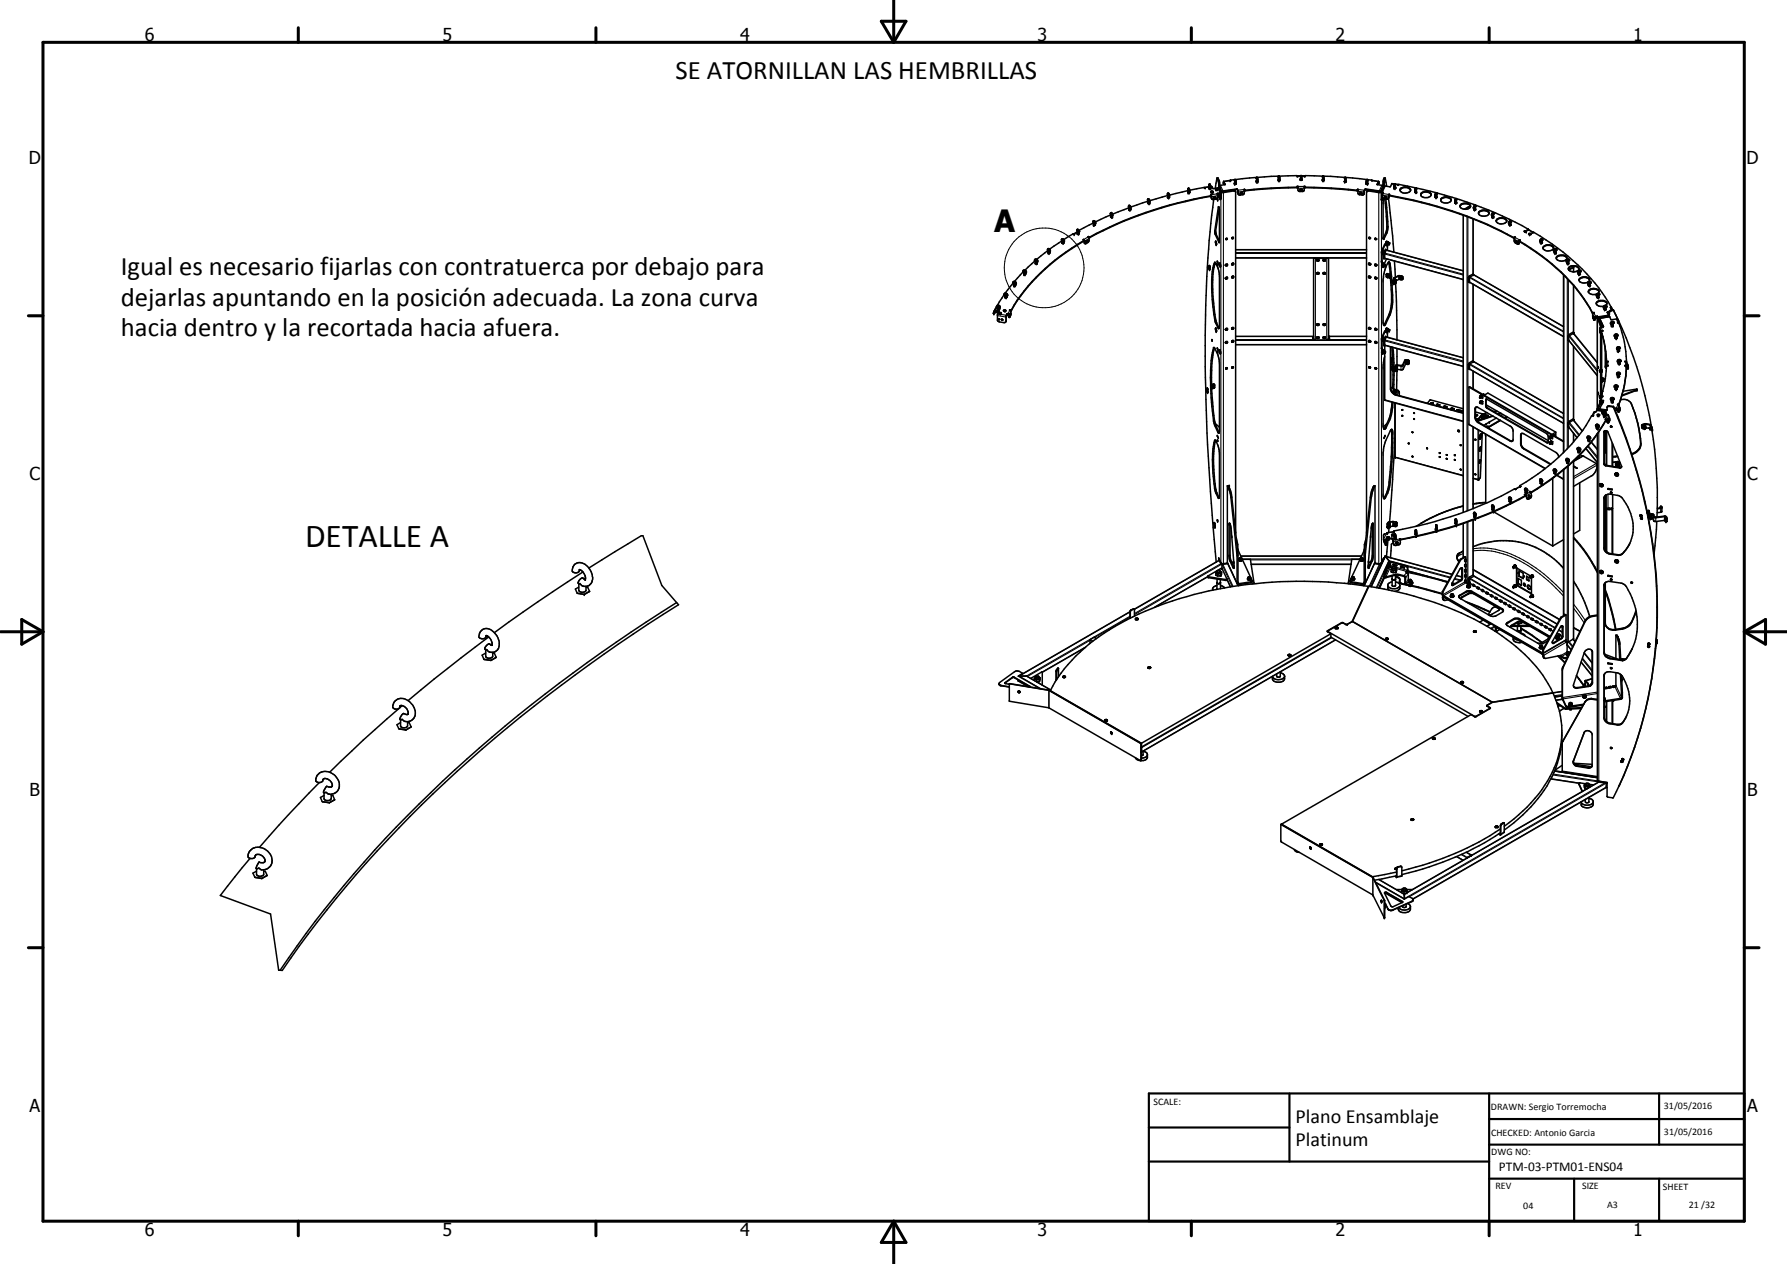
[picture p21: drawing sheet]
<svg xmlns="http://www.w3.org/2000/svg" width="420mm" height="297mm" viewBox="0 0 420 297" stroke-linecap="round" stroke-linejoin="round" font-family="sans-serif">
<defs><g id="words">
<text font-size="7.9" x="71.7" y="128.7">DETALLE A</text>
<text font-size="7.2" x="233.8" y="54.6">A</text>
<g font-size="6.3">
<text x="158.8" y="18.5">SE ATORNILLAN LAS HEMBRILLAS</text>
<text x="28.4" y="64.6">Igual es necesario fijarlas con contratuerca por debajo para</text>
<text x="28.4" y="71.8">dejarlas apuntando en la posición adecuada. La zona curva</text>
<text x="28.4" y="79">hacia dentro y la recortada hacia afuera.</text>
</g>
<g font-size="4.7">
<text x="304.6" y="263.9">Plano Ensamblaje</text>
<text x="304.6" y="269.3">Platinum</text>
</g>
<g font-size="4.2">
<text x="34" y="9.6">6</text>
<text x="104" y="9.6">5</text>
<text x="174" y="9.6">4</text>
<text x="244" y="9.6">3</text>
<text x="314" y="9.6">2</text>
<text x="384" y="9.6">1</text>
<text x="6.8" y="38.7">D</text>
<text x="410.6" y="38.7">D</text>
<text x="7" y="112.9">C</text>
<text x="410.8" y="112.9">C</text>
<text x="7" y="187.1">B</text>
<text x="410.8" y="187.1">B</text>
<text x="7" y="261.4">A</text>
<text x="410.8" y="261.4">A</text>
<text x="34" y="290.4">6</text>
<text x="104" y="290.4">5</text>
<text x="174" y="290.4">4</text>
<text x="244" y="290.4">3</text>
<text x="314" y="290.4">2</text>
<text x="384" y="290.4">1</text>
</g>
<text font-size="3.1" x="352.4" y="275.2">PTM-03-PTM01-ENS04</text>
<g font-size="2.4">
<text x="271.2" y="259.7">SCALE:</text>
<text x="350.6" y="260.8">DRAWN: Sergio Torremocha</text>
<text x="391.2" y="260.6">31/05/2016</text>
<text x="350.6" y="267">CHECKED: Antonio Garcia</text>
<text x="391.2" y="266.7">31/05/2016</text>
<text x="350.6" y="271.4">DWG NO:</text>
<text x="351.6" y="279.3">REV</text>
<text x="372" y="279.4">SIZE</text>
<text x="391" y="279.6">SHEET</text>
<text x="358.1" y="284.1">04</text>
<text x="377.9" y="283.8">A3</text>
<text x="397.1" y="283.8">21 /32</text>
</g>
</g></defs>
<g fill="none" stroke="#000" stroke-width=".25">
<path d="M253.3 54.5l-.8 .6M253.5 54.4h.1M254.8 56.5v.1M254.9 56.9l.1 .1M255.9 55.7l-1.1 .7M256.1 56l-1.2 .6M256.1 55.7v.1M256.2 55.7v.1M283.3 44.1v.1M283.4 44.1h.1M284.3 43.9l-.9 .2M284.6 46v.1"/>
<path d="M284.8 46.5l.1 .1M284.9 43.9h-.3M285.6 54.3h.2M286 55.1h-.3M286.2 45.6l-1.4 .2v.1M286.3 45.4v.2M286.3 46l-1.4 .2-.1-.1M286.3 44.2l.5 1.1M286.4 41.8l-.2 .1M286.4 46l-.1-.4 .2 .5M286.4 45.8l.1 .1M286.4 46.1h.1"/>
<path d="M286.6 48.6l-.1 .1M286.6 42.4h-.2M286.6 45.6l.1 .5M286.7 56.9h-.1M286.8 43.1h-.3M286.8 43.5h-.3M286.9 44.2h-.2M286.9 43.6l.7 1.3M287 45.5v.1M287 46.5h.1M287.1 45v.3M287.1 46.7v85.5"/>
<path d="M287.6 43l.1 .1M287.6 45.3v87.2M287.7 42.7v.1M287.7 42.8h.1M288.1 43.3h.1M289.2 42.5l-1.5 .2v.1M289.3 42.4v.1M290 44.7l.1 .2M290.5 59.6h30.8M290.5 59.4h30.8M290.5 58.7h30.8M290.8 44.4v.1"/>
<path d="M290.9 44.4v.2M291 44.8h.1M291.1 45.4v.1M292.5 44.5l-1.5 .2M292.6 45l-1.5 .1M292.7 44.6v.1M292.8 44.7v.1M304.9 44v.1M305.2 43.8h1.5M305.2 44.2h1.5M305.2 41.4h.6M306 41.4h.7"/>
<path d="M306.9 44v.1M319 44.7v.1M319.1 44.6v.1M319.3 45l1.4 .1M319.3 44.5l1.5 .2M320.7 45.4v.1M320.8 44.8h.1M321 44.4v.2M321.1 44.4v.1M321.8 44.7v.2M322.5 42.4v.1M322.7 42.5l1.4 .2v.1"/>
<path d="M323.8 43.3h.1M324.1 42.8h.1M324.2 45.3v87.2M324.2 42.7l-.1 .1M324.2 43v.1M324.8 46.8h.1M324.8 47h.1M324.8 59.4l.1 .1M324.8 45v.2M324.8 47v12.3M324.9 43.6l-.6 1.3M324.9 58.8h.2"/>
<path d="M324.9 45.3v.1M325 45.9l1.5 .1M325.1 43.9h.2M325.1 45.5l1.4 .2v.1M325.2 45.2v.1M325.2 42.8h.2M325.2 43.2h.2M325.2 56h.2M325.3 42.1h.3M325.4 59.6l18.6 5M325.4 41.8l.3 .1M325.4 59.6h.1"/>
<path d="M325.5 59.6h.1M325.5 57.5h.2M325.5 59.6l.1-.6-.2 .6M325.6 59l-.1 .4M325.6 59.5l18.4 4.9M325.7 43.7l-.7 1.5M325.8 54.8l.2 .1M325.9 58.8l18.1 4.9M326.1 53.2h.2M326.3 57.4h.1M326.4 57h.1M326.5 46.4v.1"/>
<path d="M326.7 45.9v.1M327.2 43.2l.6 .1M328.2 43.3l.5 .2M328.7 43.4v.1M344.1 50.6v69.8M344.9 50.9v69.2M345.1 51v69M345.3 48.6v.4M345.4 48.6v.3M346.4 51.4v13M355.8 55.8v.1M356 55.8v.1"/>
<path d="M356 56.2l1.2 .5M356.2 55.8l1.1 .7M357.2 57.1h-.1M357.2 56.6v.2M359.3 53.9v.1M359.3 54l1.1 .7M233.6 73.4l.2 .1M233.8 73.1l.1 .1M233.9 73.2h.1M234.5 72.1l-.5 1M234.5 74.2l2 .3M234.6 73.8l2 .3"/>
<path d="M234.8 73.1v.1M236.5 75.4v.1M236.8 73.7v.2M236.9 73.7v.1M237 73.8h.1M237.1 74.3l.2 .1M237.4 72.9l-.4 .9M237.7 72.9v.1M237.7 73.2l-.4 .8M237.8 72.8v.1M285.6 61.7h.1M285.6 74.8h.2"/>
<path d="M286.1 75.9l-.2 .1M286.3 77h.2M290.5 79.8h18.4M290.5 79.1h18.3M290.5 60.6h30.8M309.3 60.6v19.3M311.9 60.6v19.3M312.3 79.8h9M312.6 79.1h8.7M324.8 61.5l.2 .1M324.8 61.3h.1M324.8 79.9h.1"/>
<path d="M324.8 61.4v18.4M324.9 79.2h.2M325.3 62h.1M325.4 62.5h.1M325.4 62.1h.1M325.5 80l.1-.6-.2 .6M325.5 77.9h.2M325.6 60.7l18.4 5M325.6 76.1h.2M325.6 79.4l-.1 .4M325.6 79.9l18.4 4.9M325.9 79.2l18.1 4.9"/>
<path d="M326.2 64.3v.1M326.3 77.8h.1M326.4 77.4h.1M326.5 74h.3M326.6 62l.2 .1M326.8 64.4v.9M326.9 64.6l-.1 .8M327 66.2v.1M327.2 70.4l.2 .1M327.5 66.5l.1 .1M327.5 66.2h.1M327.6 65.8h.1"/>
<path d="M327.7 65.4h.2M327.8 65.3l.1 .3M327.9 66h.1M327.9 65.9v.2M328.1 65.7h.1M328.1 65.7l-.1 .2M328.1 66.2v.2M328.7 64.8l.2 .9M329 64.8v.9M329.5 64.9h.1M329.8 65.1v.1M329.8 65.4v.2"/>
<path d="M345.4 65.2l22.2 12.8M345.5 65l22.1 12.9M345.5 66.3l22.1 12.7M346.4 66.8v18M346.4 64.6l21.2 12.2M367.7 64.7v41.6M368.5 65.5v40M368.8 80v19.4l2.4 2.9M368.8 65.7v13.3l6.8 8.3M368.8 80l6.8 8.3M369 62.9v.4M369 78.9l6.6 8.1"/>
<path d="M369 62.8v.5M369.9 62.8h.1M369.9 78.4l5.7 6.9M369.9 62.9v1M369.9 67.1v11.2M374.4 73.4v.2M374.5 73.8l.4 .9 .1-.1M374.5 73.4v.2M374.8 73.5l.3 1M375 75h-.1M375.1 74.5h.1M375.5 74.3v.1"/>
<path d="M375.6 74.9v21.1M375.6 74.3v.2M376 74.7v.5M376.1 75h.1M376.2 77.1l.3 .9M376.5 76.2l-.3 .1M376.5 76.8l.3 1M376.5 78h.1M376.5 78.4h.1M376.5 77.9v.1M376.5 75.8v.2M377 76.7v.1"/>
<path d="M377.9 74.3v.1M378 73.3v.1M378.2 74l-2.5 .4M378.3 73.3l.1 .2M378.3 73.8l.1 .1M378.5 74.5l-2.4 .3M378.7 72.2l.3 .7M378.8 72.9l.1 .1M379.3 72.8v.1M379.3 72.8l.1 .2M380 75l.4 .9M380.6 75.9h.1"/>
<path d="M380.8 76.3h.1M285.3 90.3h.1M285.3 81.8h.2M285.5 98.7h-.2M290.5 80h30.8M290.5 80.9h30.8M324.8 82h.2M324.8 81.7l.1 .1M324.8 81.8v50.4M325.3 82.4h.1M325.4 82.9h.1M325.4 80.1l18.6 5"/>
<path d="M325.4 82.5h.1M325.4 80h.1M325.6 81.1l18.4 5M325.6 93.9l18.4 5M326.5 98.7l.2 .1M327 91.2l-.1 .1M327 84.2h.1v.9M327.2 95.4h.2M327.4 86.6h.1M327.4 86.6v.3M327.4 92.2l.2-.1 .2 .1M327.4 86v.3"/>
<path d="M327.5 92.3h.2M327.5 86.5h.1M327.5 86.9h.1M327.6 91.7l-.3 .4M327.7 91.8v.1M327.7 91.9h.5M327.8 92.3l-.1 .1M327.8 91.9h.1M327.9 92.2l-.2 .1M327.9 87h.2M327.9 86.6h.2M328 86.1l.2 .1"/>
<path d="M328.1 94.7v12.7l15.9 4.3M328.1 85.9l.2 .2M328.2 91.8l-.4-.1v.2M328.2 91.8l-.2 .1M328.3 92.8v.1M328.3 86.5v.2M328.5 87h.1M328.5 86.2h.1M328.5 86.4h.1M328.6 85.8l-.1 1M328.9 91.9l-.7 .9M329 92.1l-.6 .7"/>
<path d="M329.5 85.9l-.1 1M329.7 85.9h.2v.9M330.3 84.7l.1 .1v.8M330.7 85.3v.3M330.7 84.6v.5M331 84.6v.1M331.3 84.9v.1M331.3 85.3l-.1 .1M345.4 85.6l22.2 12.8M345.4 99.7l18 10.4M345.5 85.4l22.1 12.9M345.5 86.7l22.1 12.8"/>
<path d="M345.6 90.9l-.1 .1M346.4 87.2v4.2M346.4 85l21.2 12.2M346.9 96.1h-.1M346.9 98l-.1 .1M347 98.3l.5 .1M347 98.5l.5 .1v.2M347.3 98.9l.1 .1M347.6 99.2l-.1 .1M347.6 98.4v.1M348.1 93.1h.1M348.1 94.4h.1"/>
<path d="M348.2 93.1l.1 .3M348.2 94.4l.1 .3M348.4 97.9l.1 .1 .4-.1M348.5 97.8l.1 .2 .3-.1M348.5 97.3v.1M348.5 97.8l.4 .1M348.5 97.8h.1M348.7 97.3l-1 1.4M348.8 92.6h.1M348.8 92.6l.2 .2M348.8 97.5h.1M348.9 97.6h.2"/>
<path d="M349.2 97.5l-.3-.2-.1 .2M349.2 97.5h-.4M349.3 97.5h-.1M349.4 94h-.1M349.4 95.3l-.1 .1M349.8 95.9l-.1 .1M349.9 97.7h.1M352.8 98.8l-2.9 1.7M354.4 98l-.5 .3M369 99.3l2.3 2.9M369.9 98.7l2.1 2.6M369.9 81.4v17.3"/>
<path d="M375 96.8l-.4 .9M375.4 96.4l2 .4M375.8 96v.1M375.9 96.4v.1M376.1 96.1l1.8 .2M376.2 94.6h.3M376.3 94.2v.1M376.5 94.1h.1M376.6 92.8h.1M376.6 92.3h.1M376.6 92.2h.2M376.6 93.1v.1"/>
<path d="M376.6 89.2l.3 .1M376.6 89.7h.1M376.7 94.6v.2M376.7 92.3h-.1M376.8 93.2l-.3 .8M377 94.1v.1M377.4 96.9h.1M377.4 96.4l-.1 .2M377.5 88.8l-.5 .5M377.6 98.6v.2M377.7 84.9v.1M377.8 84.9v.1"/>
<path d="M378 97.6l-.5 1M378 99.1h-.1M378 85v1M378.2 97.7l-.5 1M378.4 95.4l-.1 .1M379.3 95.5v.1M379.4 95.5l-.1 .2M380.4 95.1l-.4 1M380.4 96.6h-.1M380.5 95v.1M380.6 95v.1M380.6 95.3l-.5 .8"/>
<path d="M382.2 85v1M382.3 84.9v.1M382.4 86v.1M382.5 85.2l-.1 .9M382.7 86.4l-.1 .1M383.5 94.8l.1 .1M384.9 91.6v.1M386.2 99.7l.1 .1M386.8 99.6l.2 .9M387 99.6l.1 .9M388 99.7v.7M388.1 99.9h-.1l.1 .5"/>
<path d="M285.6 103.5h.2M285.8 114.6h-.2M285.9 100l-.2 .1M286.1 115.9l-.2 .1M286.3 116.8h.2M286.5 101.5l-.2 .1M289.2 114.9l-.2 .1M289.6 116.9l-.2 .1M322.2 116.9l.2 .1M322.7 114.9l.2 .1M325.6 116.8h.2M325.7 100.3l.3 .1"/>
<path d="M326 115.8l.3 .1M326.6 113.3h.2M327.2 101.9l.3 .1M346.4 100.3v19.2M347.5 101v11.6l-1.1-.2M347.5 112.7h.1M347.7 101.1l-.1 11.5M349.6 100.4l.1-.2 .3 .2M349.7 100.5h.1M355.2 103.6h-.2M357.4 114.2v.1M357.5 114.3l-1.1 .7"/>
<path d="M357.7 102.3l-.2 .1M357.7 104.2l-.2 .1M358.3 105.4v.1M358.6 116.5v.1M358.9 117h.1M359.7 115.6l-1 .8M359.9 115.6v.1M359.9 115.9l-1.1 .6M360.1 115.6v.1M363.8 104h-.2M364.6 102.6l.1 .3M364.6 103.9l.1 .3"/>
<path d="M365.2 102.2l.3 .2M366.1 111.6l1.5 .9M367.7 110.4v34.3M368.5 109.6v41.3M368.8 109.5v41.4l.9 1.2M368.8 100.4v4.8M368.8 100.4l2 2.4M369.9 101.8v2.1M369.9 108.4v41.8M371.3 107.1l-.2 .1M372.9 105.4l2.7 3.3M373.3 104.9l2.3 2.8"/>
<path d="M373.5 104.8l2.1 2.6M374.1 103.9l1.5 1.8M375.3 108.9l-5.3 3.1M375.5 109.3l-5.5 3.2M375.9 101.5v82.1M377.2 117l-.1 .1M377.2 101.4l-.1 .2M377.2 108.9l-.1 .1M377.6 109.3v.2M377.6 109l-.2 .3M377.8 101.3v8.1M377.8 119.5v10.3"/>
<path d="M378.1 116.1v3.3M379 103.9v5.7M379 119.8v10.4M379.8 107.2v.2M380.3 108.4l.1 .1M380.3 108.4l-1.1 .2M380.3 108.4l.5 .2M380.5 109.1h-.3l-.1 .3M380.5 109.1l.1 .2-.1 .2-.4-.1M380.6 109.1h.1M380.6 109.1h-.4l-.1 .3M380.8 109.9v.1"/>
<path d="M385.7 104.1l.1 .2M386 100.1v.1M386 100.5h.1M386.7 100l-.2 .1M386.8 100.6l-.1 .1M388.1 100.2h.2M388.4 100.6h-.1M388.5 101h-.1M390.4 119.4v1M390.5 119h.2M390.7 119.2l-.1 .1M284 135.5l-12.7 7.3"/>
<path d="M284.2 135.6v.2M286.2 134.5l.3 .3 .4-.3M286.7 131.7l-20 11.5M287.1 132.3l-20.4 11.9M287.2 132.6l-20.5 11.8M287.2 133.6h.1M287.3 132.6l2.4 5.2M287.4 132.5v.1M287.5 132.6l2.4 5.2M288.2 136.2v.2M288.5 136.1l.8 1.8M288.6 132.1l2.3 4.9h.2"/>
<path d="M288.7 132.5l2.4 5.2M289.2 131.9h.3M289.2 130.5h-.2M289.2 123.3l-.2 .1M289.9 133.3h.2M291 129h-.1M291 129.8l-.2 .1M291.1 136.7l.2 .7M291.1 130.6h-.2M291.1 129.3l-.1 .1M291.3 131.3l.2 .1M291.4 131.2l.3-.1 .2 .3h-.2z"/>
<path d="M291.7 130.7h28.4M292 131.3l-.5 .1M292 131.4h27.8M293.4 135.8l.2 .1 .4-.1M293.4 135.8l.2-.2h.4v.2M293.4 135.8l.3 .1 .3-.1M294 131.6h23.8M294 135.8h.1M294 136.7v.2M294.2 132.6h23.5M317.8 135.8l.2 .1 .4-.1M317.8 135.8h.1"/>
<path d="M317.8 135.7l.4-.1 .2 .2-.4 .1zM317.8 136.7v.2M318.4 135.8h-.1M318.4 135.8h.1M319.9 131.3l.2 .1M320.1 131.4h-.2l.1-.3 .5 .1-.2 .2M320.1 131.4h.2M320.5 131.3l-.2 .1M320.7 136.7l-.2 .7M320.7 130.6h.3M320.7 129.3l.1 .1M320.8 129.8l.2 .1"/>
<path d="M320.8 129h.1M321.7 133.3h.2M322.4 131.9h.2M322.7 130.5h.2M322.7 123.3l.2 .1M323.2 132.5l-2.5 5.2M323.3 132.1l-2.3 4.9h-.3M324.3 132.6l-2.4 5.2M324.4 132.5v.1M324.5 132.6l-2.4 5.2M324.8 132.3v.2M325.3 125.8l.5 1.1"/>
<path d="M325.4 134.6l-1.6 3.5M325.4 135.8v.1M325.4 134.8h.2M325.4 135.6l-1.2 2.6M325.4 134.4h.3M325.6 125.5l.6 1.1M325.8 134.7h.1M325.8 127.9h.2M325.9 134.2h.1M326.1 123.8h.2M326.2 123.3h.1M326.2 125.3h.1"/>
<path d="M326.3 122.9h.1M326.3 133.5h.1M326.4 122.8l.1 .1M326.5 132.2l.2 .1M326.5 133.1h.1M326.5 123.5v-.2v.2M326.5 122.7l.1 .2M326.7 123.7v.2M326.7 123.2h.1M326.7 133l.3 .1M326.7 133.1l-1.1 2.4M326.7 123v.2"/>
<path d="M327 133l.7 .2M327.1 132.1l-.5-.1-.1 .2M327.2 126.5v.1M327.3 132l-.1 .1M327.3 133.3h-.4l-1.1 2.3M327.3 133.7a.44 .44 0 0 0 .4 .3 .44 .44 0 0 0 .4-.3M327.3 126.5v.1M327.4 122.6v1.1M327.6 127.7v.1M327.6 125l-1.4 .2v.1M327.7 132.7l-.1 .1M327.7 122.6l-.1 1.1"/>
<path d="M327.7 124.8v.2M327.9 135v.2M328 133.3l2.9 .7M328.2 135.4v.2M328.2 122.7h.1M328.4 132.9l-.1 .1M328.4 133.6l2.3 .7M328.5 123h.1M328.5 123.4l-.1 .1M329.1 135v.2M329.1 126.7l-1.6 .2v.1M329.2 127l-1.6 .2"/>
<path d="M329.3 126.7v.1M329.4 126.7v.1M329.5 133.1l-.1 .2M329.7 137.2v.1M330.2 133.3l-.1 .2M330.7 133l-.1 .1M330.7 134.5l-.6 1M330.8 134.4l4.8 1M330.9 134.5l9.4 2.4M330.9 134.1l9.5 2.6M331 133.1l9.9 2.7M331 133.3l-.1 .1"/>
<path d="M331.1 134.9l-.6 .8h-.2M331.1 136.3l-.6 .7h-.2M331.2 137.4v.1M331.2 136.5l-.5 .9M331.2 137.6l.4 .2 .2-.1M331.4 136.6l.1 .1 .3-.1M331.9 137.2v.2M332.1 137v.2M341 135.6l-14.5-3.9-2.9 6.4M341.1 139.8l.3 .2 .3-.1M341.2 139.7l.4-.1a.26 .26 0 0 1-.1 .3 .26 .26 0 0 1-.3-.1zM341.4 137.2l.4 .1"/>
<path d="M341.4 135l-15.7-4.2-3.3 7.1M341.4 137l.6 .2M341.4 136.9l.7 .3M341.6 137.5h.1M341.7 139.9h.1M341.7 139.8v.1M341.9 136.1l1.4 .3M342 135.9l1.5 .4M342.4 135.3l1.3 .3M342.5 130.9l.1 .1M342.6 131l.2 .5 .3 .4M342.8 130.7l-.2 .3"/>
<path d="M342.9 130.2h.1M342.9 130.2l-.2 .2 .1 .3M343.1 129.9h.1M343.1 130h.1M343.1 129.9l-.3 .3M343.1 129.9v.1M343.1 130l-.2 .2M343.3 139.8v.2M343.4 136.4l.1 .1M343.7 133.6l.2 .1M343.7 135.8l.2 .1M344 129.4l-.9 .5"/>
<path d="M344 130.1l-1.2 .6M344 129.6l-1.1 .6M344 129.5l-.9 .5M344.1 123v8M344.4 136.8l-5.3 2.9M344.7 139v.1M344.7 136.9l-5.3 3.1v.2M344.9 122.7v14.4M345 137.5v.1M345.1 122.6v14.5M345.2 139.4v.2M345.4 135.9l20.2 11.7"/>
<path d="M345.5 135.8l20.2 11.7M345.6 137.5l-.3-.2-.3 .3M345.6 137.5l-.1 .2-.5-.1M345.6 137.5l-.2 .2-.4-.1M346.1 139v.1M346.4 122.2v12.9M346.4 128.4a18.6 18.6 0 0 1 21.2 5M346.4 129.5a18.9 18.9 0 0 1 12.8 3.4 41.4 41.4 0 0 1 8.4 7.2M346.4 128.9a19.6 19.6 0 0 1 12.8 3.3l3.8 2.7 4.6 4.3M346.4 133.8l20.3 11.7M346.4 128.5a18.4 18.4 0 0 1 21.2 5.1M346.5 135.4l19.6 11.3"/>
<path d="M346.6 139.4v.2M355.9 133.1l.2 .2M355.9 137.7l.2 .3M356.6 137.3v.1M356.6 133.6h.1M356.8 137.5l-.1 .1M360 135.4l.1 .2M360 139.4l-.1 .1M370 136.5l2.2 4 1.6 4.4M370 136.7l2.1 3.9 1.6 4.3M377.2 128.7l-.1 .1M377.2 137.5l-.1 .2"/>
<path d="M378.6 130.1v.1M380.4 130.3l-.1 .2M381.5 130v.2M387.3 120.4h.1M387.3 120.3h.2l.2 .9M387.3 120.4l.2 .8M387.5 120h.1M387.6 121.5v.2M387.9 120.8v.1M388.1 121.8h.1l-.1 .1zM388.1 121.2h.2l-.2 .1zM388.3 120.8v1"/>
<path d="M388.8 120.9l-.2 .1v.9M389 121.5h-.2v.9M389.3 121.5v1.1M391.3 121.3v1M391.6 122.4h.1M391.7 122h.3M391.7 122.5h.3M391.8 121.5h-.2v.3M391.9 121.6l-.2 .1M238 159.2v.1M238.5 159.1v.2M239.4 160l2.5 1.4"/>
<path d="M243.5 159.4h.1M244.3 159.4l-.3 .2-.5-.2M248.3 157.8l.1 .1M248.3 159.8h.1M248.4 157.4l.1 .1M248.6 157.1h.2M255.3 152l-10.3 5.9M256.4 150.3l.6 .4M256.9 150.8l-.6-.3-14.7 8.5M257.2 149.8l.6 .3M265.7 144.8l-24.4 14.1 5.7 3.3M265.7 143.8l-26.1 15.1 5.2 3"/>
<path d="M265.7 145l-8.3 4.8M265.7 143.7l.1 .1M265.9 143.3l.1 .1M266.4 143.1l.1 .1M312.2 148.2v.3M312.9 149.7h.1M313.1 149.9l-44.8 25.8M314 150.4l-45.7 26.3M315.4 146.3v.1M315.8 146.3v.1M339.2 140.5l.1 .1M339.4 140.3l-.1 .1"/>
<path d="M339.5 140.2v.2M343.8 140.3v.1M350.6 146.6l-1 .6M351.4 147.1l-.9 .6M351.6 147.2l-.9 .6M351.6 148.1l.2 .1M351.7 148.2l-.2 .1M351.8 147.5h.1M352.2 142.7v.2M353.2 143v.3M354.5 146.3v.1M355.4 146.9v.2"/>
<path d="M355.9 145.4v.2M356.8 146.1v.2M357.3 145.4v.2M358.2 146.1v.2M360 140l.1 .3M362 151.9l.2 .2 .5-.2M362.1 151.8h.5a.28 .28 0 0 1-.2 .2 .28 .28 0 0 1-.3-.2zM362.5 153.5v.2M362.8 154.2h.2M363.9 149.4v.2M364.4 149.5v.2M365.2 151.1l.1 .1"/>
<path d="M365.9 149.6l.3 .2 .3-.1a.26 .26 0 0 0-.3-.3 .26 .26 0 0 0-.2 .2l.3 .2M366.5 148.1l.8 .5M366.6 148l.7 .5M366.6 149.6l-.3 .2M367 147.2l.3 .2M367 150l.1 .1M367.3 147.2l.2 .1M367.3 149.4l.2 .1M367.3 157.4l.1 .1M367.5 156.7v.1M367.6 154.5v.2M368.2 150.3l-5.3 3.1-.2-.1-.1 .2"/>
<path d="M368.2 150.9l-5.2 3.1M368.3 154.5v.2M368.3 153.6l-1.1 .7M368.5 151.5l.9 1.2M368.5 153.2l-1.4 .8M368.5 153.6h.4M368.9 150.7l.9 1.1M369.8 150.2l.5 .6M370 142.9l2.4 3.4M370 142l2.7 3.8M370 147.4l1.5 .9M371.8 155.6l2.5 3.2"/>
<path d="M372 154.9l2.3 2.9M372.1 154.6l2.2 2.9M372.4 153.5l1.9 2.4M372.6 146l.1 .1M374.2 159.6l-1.3 .4v.1M374.3 153.1l.1 .1M374.4 144.7l.1 .2M377.2 153.2l-.1 .1M377.2 158.7l-.1 .2M378.6 154.7v.1M379.8 147.9v.2M380.6 150.2h-.2"/>
<path d="M380.9 151.4h-.3M381.2 155.1l-.1 .1M381.4 147.7l.1 .1M381.4 154.9h.1M381.9 154.9l.1 .1M382.5 154.6l-.1 .2M383.6 146.1l.1 .1M389.4 150.8h.1M389.4 150.4l.1 .1M389.4 150.8l-.1 .9M235.4 161.1v.1M236.3 160.4v.1"/>
<path d="M237.4 160.7h.1M242.1 161.3h.1M246.6 162.2v4.1M246.7 162.2v4.2M268.3 178.6h.1M268.3 174.7h-.1M268.3 174.8h.1M349.7 165.7v.3M350.3 166.3v.2M366.5 165.6l-.3 .1M367.3 162.5l-2.2 .4M367.3 163.2l-1.8 .3"/>
<path d="M367.3 163.4l-1.8 .3M367.3 163.6l-1.7 .2M367.4 164.3l-1.6 .2M367.5 174v.2M368.2 165.8v.2M368.8 166v.2M369 165.3l.1 .2 .5-.2M369 165.1l.6 .2-.4 .1zM370 178.8l-.1 .1M370.8 161.6l.1 .1M370.9 180l-.1 .1M372.2 163.5l-4.8 .8v.2"/>
<path d="M372.2 163.4l.1 .1M372.4 161.2v.1M372.4 163.2l.4 .1a.26 .26 0 0 1-.2 .3 .26 .26 0 0 1-.3-.2zM372.5 172.1h.1M372.7 160.1h.2M372.7 164.9l-.1 .1M372.9 163.4l-.2 .2-.4-.1M373.3 160.5v.2M373.4 161.2l.1 .1M374.3 160.2l.1 .2M374.5 164.2l-.1 .1M375.6 163l-2.7 .4"/>
<path d="M375.6 162.6l-8.2 1.3-.1-.1M377.2 168.5l-.1 .2M377.2 164v.2l.1-.1M377.8 164.8v4.8M378.6 170v.1M379 164.6v5.5M379.8 161.5l1.2 2.8M379.9 161.1l1.3 2.8h.3M380.3 170.2l-.1 .1M381.5 169.8v.2M301.3 193.7l-.1 .1M352.8 194l.1 .1"/>
<path d="M353 193.6l.1 .1M353.4 193.3l.1 .1M353.7 195.5l-.8 .5h-.1l-.1 .2M364.6 183l6.7 1M365.1 182.1l10.6 1.6M365.2 181.9l10.4 1.6M365.5 181.2l10.1 1.6M367.3 181.2l8.3 1.3M371.3 184.1v.3M372.8 184.6l.1 .2h.5l.2-.2M373.5 180.3l-.1 .2M375.8 183.6v.2"/>
<path d="M375.9 183.8l-45.7 26.4-6.1-3.5M377.3 184l-47.1 27.2-6.8-3.9M377.6 184.1l-46.2 26.6M377.9 185h-.3l-45.4 26.2M380.8 184.4l-.1 .1M322.8 206.2h.1M322.8 206.2v4.1M325.4 215.6h.2M325.5 211.5l-.1 .1M325.6 212.6h.1M325.6 213h.1M325.6 212l.1 .4"/>
<path d="M325.6 211.7h-.2M325.7 209.8l4 2.3M326 209.7v.1M326.3 213.6v.1M327.5 213.8v.1M328.3 206v.1M328.4 204v.1M328.4 206h-.1M328.6 203.7l.1 .1M329.3 203.6h.1M329.6 205.8l-1.2 .2M329.7 211.8v.1"/>
<path d="M329.8 209.2l.2 .2h.4l.2-.2M332 211.8v.1M342.5 201.3l1.5 .8M343.6 200.8l1.4 .8M343.7 200.7l1.3 .8M344.7 200.3l1.2 .7M345 201.5h.1M345.9 201h.1"/>
</g>
<g fill="none" stroke="#000" stroke-width=".35">
<path d="M246.5 59.2l.2-.3-.1-.2-.3 .1v-.3a.44 .44 0 0 1 .6 .2 .44 .44 0 0 1-.2 .6M246.5 59.3l-.1 .1 .3 .2M246.5 59.2l.1 .3 .1-.2M246.5 59.2h.1M246.5 59.2l.2 .1M246.6 58.7l-2.9 2.3M246.7 59.3l.2 .1M246.9 59.4l-.2 .2M249.8 56.9l-.1 .3 .4-.1M249.8 56.9h.1M249.8 56.3h.1M249.8 56.8l.3 .3"/>
<path d="M249.8 56.8v.1M249.8 56.4h.1M249.9 56.4l.1 .3M249.9 56.4l-3.1 2.1M249.9 56.6l.1 .1M250 56.7h-.2v.4h.2M250 57.1h.1M250.1 56.3l-.3-.2-.3 .3h.3M250.1 56.3l.2 .4-.3 .4M250.1 57.1h.1M252.4 55l.2 .1M252.4 55l-2.3 1.3"/>
<path d="M252.4 55h.3l-.1 .1M252.5 55.1h.1M253.3 55h.1M253.4 54.8l-.1 .2M253.4 54.7v.2l.2-.2M253.4 54.7h.2M253.5 54.5l-.1 .2M253.5 54.4l-1.1 .6M253.6 54.8h.1M253.6 54.8l-.1 .2h-.2M253.7 54.1l-.2-.2-.3 .1-.1 .2 .3-.1 .1 .4M253.7 54.1l.1 .3"/>
<path d="M253.8 54.4h.1M253.8 54.4l-.2 .3M254.8 56.3l.2 .3 .1 .6M254.8 56.3v.1M254.8 56.4h.1M254.8 56.4l.1 .1M254.9 56.5v.1a46.8 46.8 0 0 0-17.2 16.4l-.1-.1M254.9 56.5a46.8 46.8 0 0 0-17.2 16.4l-.3-.1M254.9 56.5v.6l.2 .2M255.4 56.6h.1M255.4 56.6l-.1 .3M255.5 56.7h.2l-.1 .2z"/>
<path d="M255.5 56.6l.2-.1 .1 .1-.3 .4-.2-.1M255.5 56.6l-.2 .3M255.9 55.6l-.1 .1 .3 .2-.1 .8-.6 .5h-.3M257.1 53h.3M257.1 53h.2M257.1 52.5v.1M257.1 52.6h.1M257.2 52.6v.3l.2-.2M257.2 52.7l-.1 .3M257.3 53h.1M257.3 52.3l-3.6 1.8M257.4 52.5l-.1-.3-.3-.1a.42 .42 0 0 1 .5 0 .42 .42 0 0 1 .1 .5h-.4"/>
<path d="M257.4 52.5h-.3M257.5 52.7v.2M257.5 52.9l-.2 .1M257.5 52.9l-.1 .1M261.1 51.1h.1M261.2 51.1h.2M261.2 50.8l-.1 .3M261.2 50.7l.1 .4M261.2 50.2l.1 .1M261.3 50.3h-.2l.2-.3 .3 .3M261.3 50.3l.1 .1M261.4 50.4v.2"/>
<path d="M261.4 50.4l-3.9 1.8M261.4 50.5l-.2 .1 .3 .2-.1 .3M261.6 50.3l.1 .4-.3 .4M265.4 48.3h.2l.3 .3M265.4 48.3v.3h.2M265.4 48.3h.1M265.4 49.4h.3M265.5 48.9v.1M265.5 49l.2 .1M265.5 49v.3h.2M265.5 49.1l-.1 .3M265.5 48.5l.1 .1"/>
<path d="M265.6 48.6v.2M265.6 48.8v.1M265.6 48.8l-4 1.5M265.6 48.8l-.1 .1M265.7 49.1l.2 .2M265.7 49.3h.1M265.8 49.1v.2M265.9 49.3l-.2 .1M265.9 48.6l-.1 .5M269.9 47.8l.3 .1M269.9 47.4l.1 .4 .3-.2M269.9 47.6v.2"/>
<path d="M269.9 47.5l.4 .1M270 47h.1M270 47h-.2a.28 .28 0 0 1 .3-.3 .28 .28 0 0 1 .2 .4M270 47l.1 .2M270.1 47.3h.1M270.1 47.3l-.2 .1M270.1 47.1v.1M270.1 47.2l-4.2 1.4M270.1 47.2v.2M270.3 47.6l-.1 .3M270.3 47.1v.5M274.5 46.5h.3"/>
<path d="M274.5 45.4h.2l.3 .4v.3l-.4 .1M274.5 45.5v.2h.1M274.5 45.4v.1M274.6 45.6h.1M274.6 46.1h.1M274.6 46.3l-.1 .2M274.6 46l.1 .4 .2-.2M274.6 46h.1M274.6 46l.1-.1-4.4 1.3M274.6 45.6l.1 .4M274.9 46.3l.1 .1M274.9 46.4h.1"/>
<path d="M274.9 46.4l-.1 .1M279.3 44.3v.1M279.4 45l.4 .3M279.4 45.1l-.1 .2h.3M279.4 44.4v.2M279.4 44.5l-.1-.1 .2-.2 .2 .4-.1 .7-.2-.1 .1-.4M279.4 44.6l.1 .3M279.5 44.7l-4.5 1.1M279.6 44.3v.1M279.8 45.3h-.2M283.2 44.1l-3.5 .6M283.2 44.1h.1"/>
<path d="M283.2 44.1v.1M283.3 44.1l-.1 .1M283.3 44.1h.1M284.3 44.1v.3l.4-.1-.1-.2M284.3 43.4l.1 .5M284.3 43.9v.3M284.3 44l.3 .1M284.3 44.2v.1M284.3 43.9l-1 .1M284.3 43.9h.1M284.4 43.6l-.1-.3 .1-.1 .2 .9M284.4 43.8l-.1 .1"/>
<path d="M284.6 43.8h.3l.3 .5 1.3-.1 .6 1.3M284.6 44.1l-.1 .2h-.2M284.7 45l.2-.1 .4 .2-.5 .1zM284.7 46a96.3 96.3 0 0 0-28.6 9.7l-.2-.1M284.7 45.9v.2a96.3 96.3 0 0 0-28.6 9.7l-.2-.2M284.7 45.9h.1M284.8 45.9l-.2-.1 .1 .1M284.8 45.9l.1 .8M284.8 45l.3 .1zM285.4 46.9l-.3 1.8a276.4 276.4 0 0 0-1.6 45.2l.4 10.6 .7 11 1.4 16.6M285.4 46.3l.3-.1 .2 .2-.5 .3-.1-.2zM285.5 46.4h.2v.2z"/>
<path d="M285.7 46.4h.1M285.7 44.4l.6-.1v.2l-.2 .1zM285.8 56.7v.1M285.8 56.8v.4M285.8 56.7h.1M285.8 57.2l.1 .2M285.8 56.8h.1M285.9 56.7l.1 .4M285.9 57.2v-.2l.1 .2M285.9 57h.1M285.9 56.8h.1M285.9 57.2h.1"/>
<path d="M285.9 56.8l.1 .4M285.9 57.4l.1 .1M285.9 56.7l-.1 .1M286 44.4l.2 .1h-.2zM286 57.5h.1M286 57.2v.3M286 57v.5M286.1 41.9l.3-.1 .3 .7 .1 1.1M286.1 41.9l-.4 2.3M286.2 41.9l.3 .9 .1 1.3 .5 1 .5 .2 2.8-.4M286.2 45.6l.6-.3 .3 .2v1.1v.1h-.3M286.2 46.7l.1 .3z"/>
<path d="M286.2 45.6h.8v1.1M286.2 45.6l.2 .4-.1-.2M286.3 45.8h.1M286.3 45.8l.1 .3M286.4 46.1h.1M286.5 48.6l.2 .6v7.8l-1.1-2.3zM286.5 45.5v.1M286.5 45.5l.3 .1v.5h-.1M286.6 46.3l.2 .5v-.1M286.6 46.3v-.2l.2 .6M286.6 46.3h.1M286.6 45.6h-.3v.9l-.5 .3h-.9l-.1-.9"/>
<path d="M286.6 45.5v.1M286.7 48.9l-.9 5.6 .9 2.1M286.7 45.5v.6M286.7 46.1h.1M286.7 46.1h-.2M286.8 43.6l.5 1.4M287.7 42.6l.4 .7M287.7 42.6v.6M287.7 43.2l.3 .1M287.7 42.8h.1M287.7 42.8v.4M287.7 42.8l.3 .6"/>
<path d="M288.1 43.3h.1M288.1 43.3l-1.3 .3M288.3 56l.3 .1-.3 .2zM288.5 56l-.3 .2M289.2 42.4v.1M289.9 55.8l.1 .1-.2 .2-.2-.2M289.9 55.8l-.3 .1M290 55.8l-.4 .1M290.2 42.5h.1M290.3 42.2v.1M290.3 42.3l.1 .2M290.3 42.4l.1 .5"/>
<path d="M290.3 43.1l-.2 .1 .2 .1h.3l.1-.1-.1-.1M290.3 42.9v.3h.2M290.3 42.2l-2.6 .4M290.4 44.9l.1 .2M290.4 42.2h.1M290.4 42.2h-.1M290.4 42.8v.3h.2M290.4 42.2l.2 .2v.7M290.4 44.8l-.4-.1-2.7 .3M290.4 44.8l.1 .3M290.5 45.1v80M290.5 58.7h30.8"/>
<path d="M290.6 43.1v.1M290.6 43.2h-.1M291 44.8l-.2-.3-3.4 .6M291.1 45l-.3-.6-3.2 .5-.3 .1M291.1 45v.5M291.1 45v.1M291.7 45.3l.3-.1 .2 .2-.2 .2-.3 .1-.2-.2zM291.7 45.4l.3 .1-.2 .1zM292.6 44.6v.9a1.13 1.13 0 0 1-1.5 .1l-.1-.8M292.6 44.6h.1M292.6 44.5l.2 .3M292.6 44.5v.1"/>
<path d="M292.7 44.6l.1 .1M292.8 44.7h.1M292.8 44.8h.1M295.4 41.8h-.1M295.4 42.5l-.1 .2 .1 .1h.3l.1-.1-.1-.2M295.4 41.9l.1 .5M295.4 41.7l-5 .5M295.4 42.4l.2 .1M295.5 42l-.2-.1 .3-.2 .1 .3-.1 .7h-.2l.1-.5M295.7 42.5h-.1M300.6 42.2l-.1 .1 .1 .2h.3M300.6 42.1v.3"/>
<path d="M300.6 41.4l-5 .3M300.6 41.5v.1M300.6 41.6v.1M300.6 42l.2 .2M300.6 41.7v.4M300.8 41.4l4.2-.1v.2h.2v-.2l.7-.1 .2 .3-.1 .8h-.2v-.9M300.8 41.4h-.2v.3M300.8 41.4l.1 .8M300.8 42.2h.1M300.9 42.2l.1 .1-.1 .2M300.9 42.2l-.1 .2M305 44l-6.1 .2-6.1 .5"/>
<path d="M305 43.9h.2M305.8 44.4h.3l.1 .2-.1 .3h-.3l-.2-.3zM305.8 44.6l.1-.1 .2 .2h-.3zM305.8 41.3v.2M305.8 42.1l-.2 .1 .2 .2 .4-.2-.2-.1M305.8 41.9v.1M305.8 42.1h.1M305.8 42.1h.2M306.7 43.9h.1M306.8 43.9l.1 .1M306.9 44.1l-.1-.3h-.1v.9l-.4 .3h-.8l-.2-.2-.1-1h-.2v.3l-4.1 .1-8.1 .6M306.9 44.1h.1"/>
<path d="M306.9 44h.1M306.9 41.3h.1M306.9 41.3l-.1 .2h-.1v-.2h-.7M306.9 44l6.1 .2 6.1 .5M306.9 44.1l4.1 .1 8.1 .5M306.9 41.3l4.1 .1M311 42.1l.4 .2-.2 .2M311 42.2l-.2 .1 .2 .2h.2M311 41.6v.5M311 41.4v.3M311 42v.4M311.1 41.3h.1"/>
<path d="M311.1 41.3l-.1 .1M311.1 41.3l.1 1.1M311.2 41.4l5 .3M311.3 42.1l-.1 .1M316.2 42.5l.4 .2-.4 .1-.2-.1 .2-.2M316.3 41.7l-.1 .3M316.3 41.7h.1M316.4 41.7v1h-.2v-.9M316.4 41.8h.1M316.4 42.5h.1M316.4 41.7l5 .5M319.2 44.5h.2l-.1 .3a.87 .87 0 0 0 .4 .9 .87 .87 0 0 0 1-.1v-.7l.3-.5 3.3 .5 .2 .1"/>
<path d="M319.2 44.5l-.1 .2M319.2 44.6h.1M319.2 44.6l-.1 .1M319.2 44.5v.1M319.8 45.2l.5 .3-.1 .2-.4-.1-.1-.2zM320.7 45l.4-.5 3.3 .6M320.8 44.7v.2M321.2 43h.1M321.3 43.1l-.2 .1 .2 .1 .4-.1-.2-.1M321.3 45.1l.4-.4 2.7 .4M321.4 42.2l-.2 .4 .1 .6h.2v-.3M321.4 42.2h.1"/>
<path d="M321.5 42.8v.3h-.2M321.5 42.2l2.6 .4M321.5 42.4v.5M321.5 42.2l.1 .3M321.5 42.5h.1M321.9 55.8l.1 .3 .2-.2M321.9 55.8l.3 .1M322 55.8l.2 .1M322.7 42.4v.1M323.3 56l.4 .2M323.4 56v.3l.3-.1M323.4 56l.3 .2"/>
<path d="M323.4 56l.1 .1M323.5 56.1h.1M323.6 56.1h-.1M323.8 43.3h.1M323.8 43.3l1.4 .4M324.1 42.8l-.3 .6M324.1 42.6l.1 .6-.4 .1M324.1 42.6l-.3 .7M324.1 42.8l.1 .3M324.1 42.8h.1M324.5 45l-.1 .1M324.8 45.3v1.7"/>
<path d="M324.8 45.3l.4-.1-.1 .4M324.8 47h.1M325 59.6h.1M325.1 45.6v.8l.3 .3 .6 .1 .4-.1 .2-.9M325.1 45.6h-.1M325.1 45.6l-.1 .2M325.1 59.2l.1 .4M325.2 43.6l-.7 1.4M325.2 45.3h-.3v1.7M325.2 59.6h-.1M325.2 46.6l-.3 .4M325.2 58.8v.2"/>
<path d="M325.3 58.9l-.1-.1-.2 .3 .1 .5M325.4 59.6h.1M325.4 46.7l-.2 .8v8.6M325.4 59.6l-.1 .1M325.4 59.6l.2 .1M325.5 59.3h.1M325.6 59.7v1h-.3v-1M325.6 59l-.1 .6h-.3M325.6 46.7l.5 6.9-.2 1.1-.7 1.3M325.6 59h-.4l-.1 .4M325.6 46.1l.3 .1 .2 .2-.2 .3-.3-.1-.2-.2zM325.6 59.7h-.3"/>
<path d="M325.6 46.4h.1M325.6 59.1l-.1 .3 .2-.2M325.7 46.3l.2 .1-.2 .1zM325.7 41.9l-.3 .6v1.2l-.7 1.4-.5 .2-2.7-.4-.2 .3v79.9M325.7 41.9l-.3-.1-.1 .4-.1 1.4M325.7 41.9l.3 1.9M325.7 57.4l-.2 .1a5.2 5.2 0 0 0-.7 4l.4 .4M325.8 57.4l-.9 1.8v2.3l.5 .5M325.8 57.4l.4 .5v.9M325.8 46.8l.5 6.6-.3 1.5-.6 1.3-.1 .1-.1-.2M325.8 58.7l.1 .1M325.9 57.5h.3"/>
<path d="M325.9 58.8l18.1 4.8M325.9 58.8l-.3 .7M325.9 58.8l-.2-.2-.1 .4M326 57v.1M326 57h.2M326 56.8v.1M326 56.9v.6M326 56.9v.1M326.1 56.7l-.3 .3v.5M326.1 56.7l.2 .1M326.1 56.7l-.2 .5M326.1 57.4l.1 .1"/>
<path d="M326.1 57.4l-.2-.1 .1 .2M326.2 57l-.1 .4M326.2 56.9v.1M326.3 57l-.1 .4M326.3 57.4l-.1 .1M326.3 56.8v.1M326.3 56.9h-.1M326.4 56.9l.1 .1M326.4 56.9l-.1 .3M326.4 56.9l-.1 .1M326.4 57.4h.1M326.5 46.7l1.2 12.6"/>
<path d="M326.5 46.5h.1M326.6 45.6v.2M326.6 45.6l.1 .4M326.6 45.6l-.1 1M326.6 45.8h.1M326.7 57.1l-.1 .3M326.7 57l-.1 .4M326.7 57l-.3-.1-.1 .5M326.7 57.1h.1M326.7 57v.1M326.7 45.9h.1M326.7 46h.1"/>
<path d="M326.7 57.1v.3h-.5M326.7 46a94.3 94.3 0 0 1 29.3 9.9l.2-.2M326.7 45.9a94.3 94.3 0 0 1 29.3 9.9l.2-.1M327.8 44.1l-.1 .1 .3 .1M327.9 43.2l-.2 .7 .2 .2 .2-.2M327.9 43.2l-.7-.1-.4 .8-1.3-.1-.7 1.5M327.9 43.2l.2 .1M327.9 43.2h.1M328 43.7l.1 .5h-.2l-.1-.2M328 43.5v.4M328 43.5h.1M328.1 43.3l-.1 .2"/>
<path d="M328.1 44.1l.1 .1M328.1 43.4h-.1M328.1 43.3v.2M328.1 43.3h.6M328.2 44.2l-.2 .1M328.7 43.3v.2M328.7 43.3l-.1 .2 .4-.2 3.9 .9M329.2 44.7a1.51 1.51 0 0 1 2.5 0M329.3 44.2a1.64 1.64 0 0 1 2.4 .5 1.38 1.38 0 0 1-1.3 .7 1.38 1.38 0 0 1-1.2-.8zM332.6 45.2l.3 .1M332.7 45l-.1 .2M332.9 44.7v.1"/>
<path d="M332.9 44.7l.1 .2M332.9 44.4h.2l-.2-.3-.3 .4 .1 .5M332.9 44.4v.3M333 44.9l-.3 .1M333 44.9l-.1 .3-.2-.2M333 45l.1 .2-.2 .1M333 44.4h-.1M333 44.2l4.7 1.1M334 45.8a1.42 1.42 0 0 0 2.5 0M334 45.8a1.48 1.48 0 0 1 2.5 0M334 45.8a1.4 1.4 0 0 1 2.3-.5l.2 .5M337.4 46.4h.1"/>
<path d="M337.5 46.4h.4M337.6 46.2h.1M337.6 45.9h.1M337.7 46.1l-.1 .1M337.7 45.3a.53 .53 0 0 0-.1 .9M337.7 45.6l-.1 .4M337.7 45.9h.1M337.7 45.3h.1M337.8 45.9v.5l-.3-.2-.1 .2M337.8 45.3l.1 .3h-.2M337.8 46.2l.1 .2M337.8 46l-.1 .1"/>
<path d="M337.8 45.6h-.1M337.8 45.3a88.9 88.9 0 0 1 21.5 8.5v.2M337.9 46.4h.1M338.7 47a1.48 1.48 0 0 1 2.5 0M338.8 46.7a1.64 1.64 0 0 1 2.4 .2 1.25 1.25 0 0 1-2 .7l-.3-.2zM342 47.8h.3M342.3 47.2l.1 .5-.1 .1-.1-.3-.2 .3M342.3 47l.2-.1-.2-.2-.3 .7 .1 .1 .3-.1M342.4 47.5l.1 .3M342.4 46.9l-.1 .5M342.5 47.8h-.2M343.3 48.5a1.56 1.56 0 0 0 2.3 .3"/>
<path d="M344 50.6v69.8M345.6 48.2l.2 .3M345.6 48.2a1.6 1.6 0 0 0-2.3 .3M345.6 48.8l-.3-.2-.8 .6M345.6 48.2a1.57 1.57 0 0 0-2.3 .1v.2M345.7 48.7l-.4-.1-1 .5M345.8 48.5l-.2 .3M346.4 51.5v12.9M346.5 49.3h.1M346.5 49.3l.2 .1M346.7 48.8v.1M346.7 48.8h.1"/>
<path d="M346.8 48.5l-.1 .3M346.8 48.5l.2 .1v-.3a.4 .4 0 0 0-.5 .3 .4 .4 0 0 0 .2 .5l.2-.2-.2-.1M346.8 48.5h.1M346.9 48.9v.4h-.2l-.1-.2-.1 .2M346.9 49.1l.1 .2M347 49.3l-.3 .1M347.6 50.2a1.37 1.37 0 0 1 2.1-.7l.3 .3 .1 .4M347.6 50v.2M347.7 50l.9-.5a1.6 1.6 0 0 1 1.5 .5M350.1 50a1.2 1.2 0 0 1-2 .7l-.5-.5M350.8 50.8v.2l.1 .1h.3l-.1-.3M350.9 50.5l.2 .2"/>
<path d="M351.1 50.2l.2 .1v-.2a.39 .39 0 0 0-.6 .2 .39 .39 0 0 0 .3 .5l.1-.1v.3l-.3-.2M351.1 50.2l-.2 .4M351.8 51.8a1.57 1.57 0 0 1 2.5 .1M352 51.5a1.6 1.6 0 0 1 2.3 .4 1.41 1.41 0 0 1-2.5-.1zM354.8 52.1l.2-.2h.3l.1 .3-.3-.1-.2 .3 .3 .1v.3a.47 .47 0 0 1-.5-.2 .47 .47 0 0 1 .1-.5zM355.1 52.6l-.3 .3 .4 .1v-.3M355.1 52.6h.1M356.2 55.7l-.1 .2a.99 .99 0 0 0 .7 1.5l.3-.1v-.6l.2-.3M356.4 56.6l.2 .1 .2 .3-.2 .1-.2-.1zM356.4 56.7l.2 .3zM357.2 56.6v.7l-.3 .1M357.2 56.6v.1"/>
<path d="M357.2 56.7a55.4 55.4 0 0 1 12.8 10.4M357.2 56.6a44.5 44.5 0 0 1 17.2 16.8h.4M357.3 56.4h.2l-.3 .2M357.3 56.4v.1M358.6 54.5v.1M358.6 54.3v.2l.2-.1M358.7 54.2h-.3l-.1 .2 .3 .1M358.7 54.2l.2 .2-.1 .1-.2 .1M358.7 54.3l.1 .1M358.8 54.4h.1M359.3 53.9l-.2 .1h.3l1.1 .6M359.6 55h.2"/>
<path d="M359.6 55h.1M359.6 55h.3M359.9 55h-.1M359.9 55.1l-.3 .1M359.9 55.1l.1-.2-.2-.1-.3 .1-.1 .1 .2 .2M360.5 54.6l-.3 .1h.3M360.5 54.6v.1M360.5 54.7a48.2 48.2 0 0 1 17.7 16.3l.6 1.3M362.4 57.1h.1M362.4 56.6l-.1 .1M362.4 56.6l.1 .1-.1 .4M362.5 56.4h.2a.4 .4 0 0 0-.6-.1 .4 .4 0 0 0 .1 .6l.2 .2"/>
<path d="M362.5 56.3l-.2 .3h.1M362.5 56.3v.1M362.5 56.9l-.3 .2 .4 .1-.1-.3M362.8 58.3a1.4 1.4 0 0 1 1.2-.8 1.4 1.4 0 0 1 1.3 .8M362.8 58.3a1.47 1.47 0 0 0 2.5 0M362.8 58.3a1.47 1.47 0 0 1 2.5 0M365.5 59.3l-.1 .1 .2 .2 .2-.1v-.2M365.5 59l.2-.3 .3 .1a.38 .38 0 0 0-.3-.3 .38 .38 0 0 0-.4 .3l.1 .4h.4M365.5 59h.1M365.6 59h.1l.1 .4-.2 .1-.1-.2M365.7 58.7h.1M233.8 73.1l.2-.2 .9 .3"/>
<path d="M233.8 73.1l-.3 .5 .2 .1M233.9 73.2v.1M233.9 73.3l-.2 .4M233.9 73.3h.1M233.9 73.2l.1 .1M233.9 73.2h.9M233.9 73.2l-.2 .5M234 73.2h-.1M234 72.7l-.3 .6M234 72.7h.1M234 73.3h.1M234.1 73.2l-.1 .1"/>
<path d="M234.1 73.1l-.1 .2M234.3 72.1h.6v.2l-.3 .1 .1 .4 .2-.3M234.3 73.2l-.1 .2-.2-.1M234.3 72.1l-.5 1M234.3 73.2v.1M234.5 71.8a.44 .44 0 0 1 .6 .1 .44 .44 0 0 1-.2 .6M234.5 71.8l-.2 .3M234.6 72.5l.4 .2M234.6 72.6v.2l.4-.1M234.6 73.2l.2 .2M234.7 74.9h.2l.1 .2h-.2zM234.8 74.9v.1"/>
<path d="M234.8 75l.2 .1M234.8 73.2h.1M234.9 73.2a2.92 2.92 0 0 0-.4 2.1l.5 .3 1 .2 .5-.2M234.9 73.7l.3 .1M235 74.9v.1M235 73.7h.1M235 72.7h.1M235.3 73.6l-.3 .1M235.3 73.6h.1M235.4 75.1l.2-.1 .2 .2zM235.4 73.7l-.2 .1M235.4 73.7v-.3h-.4l-.1 .3"/>
<path d="M235.5 75l.3 .2M236 73.1l.3 .1M236 72.9l.3 .1zM236 69.3v-.2a.45 .45 0 0 1 .7-.2 .45 .45 0 0 1 .1 .7l-.3 .1M236 69.3h.1M236.1 69.3l.4-.2 .2 .3M236.1 69.3l-1.6 2.5M236.3 69.9v.1M236.3 70h.2M236.4 69.7l-.1 .2M236.4 69.6h.1M236.5 69.6v.1"/>
<path d="M236.5 69.4l-.1 .5h.2v-.2M236.5 73l-.2 .2M236.5 73l-.4-.2-.2 .1 .1 .2M236.5 69.4h.1M236.5 75.5v.1M236.6 69.7h.1M236.6 69.4h-.1M236.6 69.4h.1M236.7 69.7l.1 .2M236.8 69.9l-.3 .1M236.9 73.8v.3l.2 .1M237.1 74h.2"/>
<path d="M237.3 74.6v-.7l-.5-.2-.3 .6v1.3M237.4 72.8v.1M237.4 74.2l.1 .1M237.4 74.2h.1M237.4 72.9l.3 .2v.7l-.3 .7-.2 .1-.2-.8-.2 .1-.3 .4M237.4 73.9h.1M237.4 73.9v.3M237.5 73.9l-.1 .3M237.5 73.8v.4zM237.6 73.7v.1M237.6 73.7l-.2 .2M237.6 73.7l-.1 .2"/>
<path d="M237.6 73.8l-.1 .5M238.2 66.5a.39 .39 0 0 1 .5-.3 .39 .39 0 0 1 .1 .6l-.1 .1M238.2 66.5l.3-.1 .2 .3h-.2l-.1 .4h.3v-.2M238.2 66.5l-1.9 2.4M238.4 67v.2l.4-.1M238.4 66.9h.3M238.5 67.1h.1M238.7 67l.1 .1M238.8 67.1h.1M240.6 63.8l-2.1 2.3M240.7 63.8h.1M240.7 63.8h-.1"/>
<path d="M240.7 63.8h.4l-.3 .4M240.8 64.2l.3 .1M240.8 64.2l.1 .3 .1-.2M240.8 64.3l-.1 .2 .3 .1M241 63.5h-.4v.3M241 63.5a.39 .39 0 0 1 .3 .3 .39 .39 0 0 1-.2 .5M241 64.3l.2 .1M241.2 64.4l-.2 .2M243.4 61.3l-2.4 2.2M243.4 61.2h.1M243.4 61.2h-.2l.1-.2a.44 .44 0 0 1 .6 .1 .44 .44 0 0 1-.1 .6M243.5 61.2l.2 .1"/>
<path d="M243.5 61.6l.3 .1M243.5 61.7l-.1 .3 .5-.1-.1-.2M243.5 61.1l-.1 .1M243.7 61.3l.1 .1M243.8 61.4l-.3 .1v.3l.2 .1v-.2M284.3 62.6l.1 .2M284.3 62.9v.3M284.3 63.1l.1 .2M284.3 62.9h.1M284.3 63.2l.1 .1M284.3 63.1h.1M284.3 62.9l.1 .1"/>
<path d="M284.4 62.7h.1M284.4 62.4v.1M284.4 62.6v.3M284.4 63l-.1 .2M284.4 62.4v.3M284.4 62.6v.1M284.4 62.5v.4M284.4 63v.3M284.4 62.4l-.1 .1M284.4 62.5h.1M284.9 79.8l.1 .3zM285.6 61.6l.8 1.5 .3 1.6v12.1l-.1 .4a6.3 6.3 0 0 1-1.3-4.2 31.8 31.8 0 0 1-.1-10.1z"/>
<path d="M285.7 62.1l-.2 .3a37.9 37.9 0 0 0 .5 13.2l.7 1.5M285.7 62v.1M285.7 61.8h.1M285.7 61.9h.2M285.8 61.7l-.1 .4M285.8 77.1l.2 .5v.4l-.1-.2M285.8 77.1l.1 .8M285.8 77.1h.1M285.8 77.1l.1 .1M285.9 77.5h.1M285.9 77.6h.1M285.9 77.5v.1"/>
<path d="M285.9 62l-.2 .1M285.9 77.9h.1M285.9 77.5l.1 .1M286 77.3v.2M286 77.9h.1M286 77.6v.3M286.2 61.3l.3 .8zM286.2 61.5h.1M286.3 62.5l-.1-.4 .1 .4M286.8 62v-.1l.1 .3M286.8 61.8l.2 .9zM286.8 62.4h.1"/>
<path d="M286.8 62.6l.1 .1M286.8 62.2h.1M286.9 62.2l-.1 .2M286.9 62.2l.1 .2M286.9 62.3l-.1 .1M287 62.6l-.1 .1M288.2 65.3h.1M288.2 65.3l-.1 .1M288.4 77.2v.1h-.2M288.4 62.1v.2l-.2-.1M288.4 65.2l-.2 .1M288.6 62.1l-.2 .2h-.3"/>
<path d="M288.6 62.1h-.4l-.1 .3 .4 .1 .1-.2M288.6 77.2l-.3 .3-.2-.1M288.6 65.2l-.5 .2M288.6 65.2l-.4 .1M288.6 65.2l-.1 .3-.4-.1M288.6 77.2l-.1 .4h-.3l-.1-.2M288.6 77.2l-.5 .2M288.6 62.1v.1M288.6 62.2v.1M289.6 77.1h.1M289.6 65.1h.1M289.6 77.1v.2"/>
<path d="M289.6 62v.1M289.9 61.8l-.2 .3-.1-.1M289.9 64.9v.2h-.3M289.9 77l-.3 .1M289.9 61.8l-.3 .2M289.9 64.9l-.3 .2M289.9 77h.1M289.9 61.8l.1 .1M289.9 64.9h.1M290 61.9l-.1 .3-.3-.1M290 61.9l-.1 .2h-.3M290 64.9l-.1 .4h-.3v-.2"/>
<path d="M290 64.9l-.1 .3h-.3M290 77l-.1 .2h-.3M290 77a.25 .25 0 0 1-.1 .3 .25 .25 0 0 1-.3 0M290.5 79h18.4l-.3 .2v.3M290.5 60.6h30.8M308.6 79.5h.3M308.9 60.6v19l.2 .3h3l.3-.3M308.9 79.3l-.3 .2M309 60.6h3.2M309.6 79.3l.3 .2 .2-.2M309.6 76.2l.1 .2 .4-.2M309.6 64.2l.3 .1 .2-.1"/>
<path d="M309.6 61.1l.3 .2 .2-.2M309.7 79.2h.3M309.7 79.2l.1 .2 .2-.2M309.7 61l.1 .2 .2-.1M309.7 64.1l.1 .2 .2-.2M309.7 76.1l.1 .2M309.7 61l-.1 .2 .2 .2 .2-.1 .1-.2M309.7 79.2l-.1 .2 .2 .1h.2l.1-.3M309.7 64.1l-.1 .1M309.7 61h.3M309.8 76.1h.2M309.8 61h.2"/>
<path d="M309.9 64.1h.1M310 64.1h-.3M310 79.2h.1M310 76.1l-.1 .2M310 64.1v.3h-.3l-.1-.2M310 61l.1 .1M311.1 79.3l.3 .2 .2-.2M311.1 76.2l.1 .2 .4-.2M311.1 61.1l.3 .2 .2-.2M311.1 64.2l.3 .1 .2-.1M311.1 64.2l.1 .2h.3l.1-.2M311.2 79.2h.3l.1 .3h-.5z"/>
<path d="M311.2 79.2l.1 .2 .2-.2M311.3 64.1l-.2 .1M311.4 64.1h.1M311.5 61l-.3 .1 .2 .1 .1-.2M311.5 64.1h-.3l.2 .2 .1-.2M311.5 76.1l-.3 .1 .1 .1M311.5 76.1l-.1 .2M311.5 64.1l.1 .1M312.4 79.2l.2 .4M312.4 60.6v19M312.4 78.9l.2 .2M312.4 79l.2 .1"/>
<path d="M312.4 79.1h.2M312.4 79.5l.2 .1M312.4 79.6h.2M312.5 79h8.8M321.8 61.9l.1 .3 .4-.1M321.8 64.9l.1 .4h.3l.1-.2M321.8 64.9l.5 .2M321.8 77a.27 .27 0 0 0 .1 .4 .27 .27 0 0 0 .4-.1M321.8 77h.3l.2 .3M321.8 61.9l.4 .1M321.8 61.9l.1 .2h.4M321.8 64.9l.1 .3h.4"/>
<path d="M321.8 77l.1 .2h.4M321.9 61.8l.2 .3 .1-.1M321.9 64.9l.1 .2h.2M321.9 77l.2 .2 .1-.1M322.2 62l.1 .1M323.2 62.2v.1M323.3 62.1l.1 .2h.3M323.3 65.2l.4 .2M323.3 77.2l.2 .3 .2-.1M323.3 65.2a.25 .25 0 0 0 .1 .3 .25 .25 0 0 0 .3-.1M323.3 77.2l.1 .4h.3v-.2M323.3 62.1l-.1 .1"/>
<path d="M323.4 62.1l.2 .2M323.4 62.1h.1M323.4 65.2l.2 .1M323.4 77.2v.1h.3M323.4 62.1l.3 .1v.2l-.3 .1-.2-.2M323.4 77.2l.3 .2M323.4 65.2l.3 .2M323.4 62.1h-.1M323.4 65.2h-.1M323.4 77.2h-.1M323.7 62.2l-.1 .1M323.7 65.3h-.1"/>
<path d="M324.9 62.2v.5M324.9 62.5h.1M325 62.6v.1M325 62.5h.2M325 79.4l-.1 2.5 .5 .6M325 62.1h.2M325 62l-.1 .4M325 62.7h.2M325.1 62l-.1 .6M325.1 79.4l-.1 .7 .2-.1M325.1 61.9l-.1 .1M325.1 79.6v.2"/>
<path d="M325.2 61.9a.42 .42 0 0 0-.2 .8M325.2 62.5l.1 .1M325.2 62.1v.4M325.2 62.6v.1M325.2 79.2l-.1 .4M325.2 79.2l.1 .1M325.2 79.2l-.1 .2M325.3 62.6l-.1 .1M325.3 62l.2 .1M325.3 62h.1M325.3 61.9l-.1 .2M325.3 61.9l-.1 .7"/>
<path d="M325.3 62.5l.1 .1M325.3 61.9l-.3 .2M325.4 62.5l.3 .1M325.4 60.7v.1l.2-.1M325.4 62.1l-.1 .4M325.4 60.7l18.6 5M325.4 62.1v.4M325.4 62.1l.3 .1M325.4 62.5l-.1 .1M325.5 79.7h.1M325.6 77.8v.1M325.6 79.4l.1-.4 .2 .2-.4 .7 .1-.4"/>
<path d="M325.6 77.9a5.3 5.3 0 0 0-.8 4.1l.4 .3M325.6 77.8l.1 .1M325.6 79.4h-.4M325.6 79.4h.1M325.6 79.7l-.1 .1M325.7 62.4l-.1 .2M325.7 79.4l-.2 .6h-.3l-.1-.4M325.7 79.6l-.1 .1M325.7 62.2l-.1 .2M325.7 62.2h.1M325.7 62.2l-.1 .4M325.7 62.2v.2"/>
<path d="M325.8 77.9l.4 .4v.9M325.8 77.9l-.8 1.5M325.8 79.1l18.2 5M325.9 77.9h.1M325.9 64.5l.1 .7 .8 .1 .2 .2M325.9 64.5h.9M325.9 77.7l.1 .1M326 77.4l-.1 .5M326 77.9h.1M326 77.5l-.1 .1M326 77.8h.1M326 77.3l.2 .1"/>
<path d="M326 60.8l-.6 1.2M326 77.9h.2M326 77.2v.1M326.1 77.1l-.3 .4v.4M326.1 77.1l-.1 .4v-.2M326.1 65l.1 .2M326.1 77.1v.1M326.1 77.2h-.1M326.1 77.2h.2M326.1 64.9h.1M326.1 77.8l.1 .1M326.1 64.9v.1"/>
<path d="M326.1 65l.3 .1M326.1 65h.1M326.2 77.4l-.1 .4M326.2 65.2v-.2l.1 .2M326.2 64.7v.1M326.2 77.3h.1M326.2 77.9h.1M326.2 77.3v.1M326.2 64.7l.2 .1M326.2 64.7l-.1 .2M326.2 64.8h.2M326.2 64.8l-.1 .1"/>
<path d="M326.3 77.9h-.1M326.3 77.2v.1M326.3 77.3h.1M326.3 64.8l.1 .1M326.3 77.3l-.1 .6M326.3 77.8l.3 .1M326.4 64.9l.1 .1M326.4 64.8l.1 .2M326.4 77.3l.1 .1M326.4 65.1l-.2 .1M326.4 77.4h.1M326.4 61.6h.3l.1 .2 .4 3.1a26.9 26.9 0 0 1-.1 8.3l-1.4 3.2-.4 .1-.1-.6v-10.3l.5-2.3z"/>
<path d="M326.4 77.3l-.1 .6M326.4 77.8l-.1 .1M326.4 77.4l.3 .1M326.4 77.4l-.1 .2M326.4 64.8h.1M326.5 61.6l.4 3.3a31.4 31.4 0 0 1 0 8l-1.6 3.6M326.5 65l-.1 .2M326.7 77.5l-.1 .4M326.7 77.5h.1M326.7 77.8l-.1 .1M326.7 77.5v.3M326.8 64.5v.1"/>
<path d="M326.8 64.6l.1 .1M326.9 64.4l-.8-.1-.2 .3M327 65.7v.1M327 66.2v.1M327 66.1v.1M327 66.2h.1M327.5 66.6v.1M327.7 65.7l-.1 1M327.7 66.3v.2M327.8 66.5l-.3 .2M327.8 66.4v.1M327.8 65.7h.1"/>
<path d="M327.8 66.4h.1M327.9 65.6h.1M327.9 65.6h-.2v.4M327.9 61.3l.2 3.9M327.9 65.9l-.1 .1M327.9 66.1v.1M327.9 65.6l-.2 .2M327.9 66.2l-.1 .1M327.9 66v.5M327.9 66v.1M327.9 66.2h.1M327.9 65.9h.1"/>
<path d="M327.9 66.1l-.1 .2M327.9 66.4l.2 .1M327.9 65.7v.2M327.9 65.9v.1M327.9 66.2l-.1-.2-.1 .3M327.9 65.6v.4h-.2M327.9 66.2v.3h-.2M327.9 66.3v.1M327.9 65.6v.1M328 66.1l-.1 .1M328 65.6l-.1 .1M328 65.6l.1 .1"/>
<path d="M328.1 65.7h.1M328.1 65.7l-.1 .2M328.1 66v.2l-.1-.1M328.1 66.4l.4 13.5M328.2 65.7l-.1 .2 .1-.2M328.2 65.7v.2h-.3M328.2 66.2v.2M328.2 66.2h-.1l.1 .2M329.1 65.4v.2l.3 .1M329.1 65.4h.2M329.2 65.4l-.1 .1M329.2 65.4l.2 .3"/>
<path d="M329.3 65.2h.2M329.3 65.2l-.2 .2M329.3 65.3l-.2 .1M329.3 65.2v.1M329.3 65.4l.1 .3M329.3 65.4l.2 .2M329.3 65.3h-.1M329.3 65.3h.1M329.4 65.3l.1 .1M329.5 65.2l-.1 .1M329.5 65.2v.2M329.5 65.6l-.1 .1"/>
<path d="M329.5 65.4v.2M329.8 65.7l-.1-.7-.8-.1-1 .5-.1 .6M329.8 65.7l-.1-.8-.9-.1-1.1 .5-.2 .7v.6M329.8 65.7h-.9l-.9 .4M345.2 65.2v1.1h.3v-1.1M345.2 65.2h.3M345.4 65.1v.1M345.4 65.2h.1M345.4 65.2h-.2M345.5 65l-.1 .1M345.5 65l.1 .1M345.5 64.9v.1"/>
<path d="M345.5 64.9l.1 .2M345.5 64.9l.9-.5 .1 .2-.9 .5M345.6 66.3l-.1 .1v-.1l22.1 12.8M346.4 66.8v18M346.4 64.5l21.2 12.3M365.9 60.7a1.47 1.47 0 0 1 2.5 0M366 60.4a1.53 1.53 0 0 1 2.4 .3 1.47 1.47 0 0 1-2.5 0zM367.6 64.6v41.7M368.6 61.2l-.1 .3 .2-.1v.2M368.6 61.2h.1M368.6 61.2l.4 .1a.35 .35 0 0 0-.3-.4 .35 .35 0 0 0-.4 .2v.5h.4M368.8 61.6v.3h-.2l-.1-.2-.1 .2 .4 .1v-.3"/>
<path d="M368.8 63.2a1.46 1.46 0 0 1 2.5 0M368.8 61.2h.1M368.8 79h-.2v1h.2M368.8 80l6.8 8.3M368.8 79v1M368.9 78.8l-.1 .2M368.9 78.6v.2M368.9 78.6l.1 .3M368.9 78.8l.1 .1M368.9 78.6l.9-.5 .1 .3-.9 .5M368.9 62.8a1.33 1.33 0 0 1 2.3 .5 1.54 1.54 0 0 1-2.4-.1zM369.6 62.6l.3 .2"/>
<path d="M369.7 62.6l.3 .2M369.9 78.2l5.7 7M369.9 62.8l-1.1 .6M369.9 62.8h.1M370 78.2l.1 .3M370 62.8l-1.2 .7M370 62.8v1.1M370 67.1l-.1 11.2M370 67.1l2.4 3.2 2 3.3h.2M370 78.4h.1M371.2 64.3l-.2 .1 .5 .2 .1-.2-.2-.1M371.2 64.3l.1 .2"/>
<path d="M371.3 65.8a1.39 1.39 0 0 1 1.2-.7 1.39 1.39 0 0 1 1.2 .7M371.4 63.8h.1M371.4 64.2l-.2 .1M371.4 64.2l-.2-.3 .6-.1-.3-.3h-.2a.4 .4 0 0 0-.4 .3 .4 .4 0 0 0 .3 .5M371.4 64.2v.3M373.5 68.6a1.51 1.51 0 0 1 2.5 0M373.5 66.9a.4 .4 0 0 1-.2-.4 .4 .4 0 0 1 .3-.3l.5 .1-.1 .2h-.4l-.1 .2h.3v.2M373.5 67l-.1 .1 .1 .1 .5-.1-.2-.1M373.5 66.9h.3M373.7 65.7a1.57 1.57 0 0 0-2.4 .1M373.7 65.8a1.47 1.47 0 0 1-2.4 0M373.8 66.9l-.1 .3-.2-.2"/>
<path d="M374.6 74.3l.1 .5-.1-.3h.1M374.6 74.3l.1 .2M374.6 74.3l.1 .6M374.7 74.5v.4M374.8 73.5l-.3 .2v.8l.3 .7M374.8 73.4v.1M375.2 74.5v.3h-.2M375.3 71.3a1.37 1.37 0 0 0 1.8 .7M375.6 74.9l.7 2M375.6 69.7l.1 .2M375.6 70h.2M375.6 69.8h-.2l.2 .2"/>
<path d="M375.7 74.6l-.1-.3-.7 .2-.1 .7M375.7 69.9h.1M375.7 74.6l-.1-.2-.5 .1-.1 .7h-.2M375.7 68.9l.4 .1v.3l-.4-.1-.1 .1 .1 .2M375.7 69.5v.4M375.7 69.4v.1M375.7 68.9a.43 .43 0 0 0-.4 .3 .43 .43 0 0 0 .2 .5M375.8 74.7l.8 2.1M375.8 74.7h.1M375.8 69.6l-.3 .1M375.8 69.8h.1M375.9 74.7l2.2-.4 .3-.3 .1-.8 .8-.3a92.1 92.1 0 0 1 8.9 27.1"/>
<path d="M375.9 69.8l.1 .1-.2 .1M376 68.6v-.1a1.47 1.47 0 0 0-2.5 0 1.47 1.47 0 0 0 1.9 .6M376 68.6l-.3 .3M376.1 74.8v.6M376.1 74.8h.1M376.1 75.5v-.6l.9 1.9-.7 .1M376.1 74.8l.9 2-.3-.1M376.2 77.6v.6l.3 .4M376.2 75.6v.1M376.2 77.6l.1 .2M376.2 77.9l.1 .1M376.2 77.6l.1 .3"/>
<path d="M376.3 77.8v.1M376.3 77.8l-.1 .1M376.3 77.8v.3M376.3 78.2v.1M376.3 78.4v15.3M376.3 75.9l.2 .2M376.3 76.9l-.1 .2 .1 1.2M376.3 77.9l.1 .2M376.3 75.6l-.1 .2 .3-.2-.2 .3M376.4 75.5l-.1 .1M376.4 78.1l-.1 .2M376.4 78.1h.1"/>
<path d="M376.4 75.6h-.1M376.4 75.6l.1 .1M376.5 76.1h.1M376.5 76v.1M376.5 75.7h.1M376.5 75.7l-.2 .2M376.5 75.8l-.1 .2 .1 .1M376.5 77.9l.6 2.4M376.5 76.1l.1 .1M376.6 78.5l-.1 .1M376.6 75.9l-.1 .2M376.6 78.7h.1"/>
<path d="M376.6 78.5h.1M376.6 78.4v14.4M376.6 76v.2M376.6 76.2h.1M376.7 76.1l-.1 .1M376.8 78.7l-.2 .2M376.8 77.7l-.3 .2v.7M376.8 77.7v.1M376.8 77.7l-.2 .1-.1 .2 .3 1.2M376.9 76.7h-.3M377.2 72.2l.1 .1M377.3 72.8l.2 .1"/>
<path d="M377.3 72.6l-.2 .1 .2 .1M377.4 72.5l-.1 .1M377.5 72.5l-.3 .1M377.5 72.6h.1M377.6 72.6l-.1 .3M377.6 71.8a.44 .44 0 0 0-.6 .2 .44 .44 0 0 0 .2 .6M377.6 71.8l.3 .3M377.6 72.1h.1M377.6 72.1l-.2-.1-.2 .2 .3 .1v.5h-.2v-.2M377.6 72.1h.2M377.8 71.2l-.2-.3a1.77 1.77 0 0 0-1.9-.1l-.4 .5M377.8 71.2a1.56 1.56 0 0 0-2.5 .2"/>
<path d="M377.8 71.2v.3l-.3 .3M377.9 72.1h-.1M378.3 73.4h-.4M378.4 73.3l-.5 .1 .3 .6M378.4 74.4h.1M378.4 74.4l-2.3 .4M378.4 74.4l.5 .7 1.3-.1 .4 .9M378.7 75.7a.36 .36 0 0 1 .5-.2 .36 .36 0 0 1 .2 .4l-.2-.1-.3 .1 .4 .4a.38 .38 0 0 1-.5-.1 .38 .38 0 0 1-.1-.5zM378.8 72.2l-.2 .1h.3l.3 .5M379.2 76.3l-.1 .3-.1-.3-.1 .3h.4l-.1-.2M379.8 79.5h.1M379.8 79.5l.2 .1"/>
<path d="M379.9 79.3l-.1 .2M380.1 79.2v.3h-.2v-.2M380.1 79.2l-.2 .1M380.1 79.3l.1 .2M380.2 78.9h.1M380.2 78.9l-.4-.1 .3 .4M380.2 78.9h.2M380.2 79.5l-.2 .1M380.4 78.9a.42 .42 0 0 0-.6-.3 .42 .42 0 0 0 .1 .7M380.4 78.9h.1M380.6 75.5l-1.3-2.7-.9 .3-.2 .9-.2 .2-2.4 .5v21.7M380.6 75.9l-.3-.1 .3 .1a25.8 25.8 0 0 1 1.8 9"/>
<path d="M380.6 75.9l.2 .6M283.8 91.3l.1 .1M283.8 91.4l.1 .1M283.9 91.4h.1M283.9 91.2v.5zM283.9 92.1v-.3v.4M283.9 91.5v.1M283.9 91.3h-.1M283.9 91.3v.1M283.9 91.9v.1M283.9 92v.2M283.9 92l.1 .1"/>
<path d="M284 92.1l-.1 .1M284 92.2h-.1M284.9 90.3h.5l.2 .3-.1 .6-.6 .2M285 90.9l.1 .2M285.1 90.8v.2M285.1 90.8l-.1 .1M285.1 90.7l-.1 .2M285.1 90.7h.2M285.1 90.7v.1M285.2 90.8h.2v.3h-.3zM285.2 90.9l.2 .2h-.2zM285.2 90.7l-.1 .1"/>
<path d="M285.2 90.7l.2 .2M285.3 90.7l.1 .1M285.3 81.7l.4 .2 .7 1.7 .3 1.6v16.2l-.2 .4-.9-1.9-.3-1.2a63.5 63.5 0 0 1-.5-14.6zM285.5 81.7v.1M285.5 81.8a36.1 36.1 0 0 0-.6 10.7l.7 6.4 .1 .8 1 2M285.5 90.4h-.6M285.7 99.5l1 .9M286.2 82.6l.1 .3zM286.2 81.7l.3 .8zM286.2 81.9h.1M286.8 82.4v-.1l.1 .3M286.8 82.8v-.5l.2 .8-.2-.1"/>
<path d="M286.8 82.7v-.2l.1 .3M286.8 82.7v.3M286.8 82.6h.1M286.8 83l.1 .1M286.8 82.7h.1M286.9 82.6l.1 .2M286.9 83.1h.1M287 83l-.1 .1M288.2 80.3h.4l-.1 .3h-.4zM288.4 80.3v.1h-.2M288.4 86.4l-.2 .1M288.4 86.4l.2 .1-.2 .2-.2-.2"/>
<path d="M288.5 86.4l-.3 .2M288.6 80.3l-.2 .2h-.3M289.6 80.2v.1M289.9 80v.2h-.3M289.9 86.2l-.3 .1M289.9 86.2h.1M289.9 80l-.3 .2M289.9 80l.1 .1M290 86.2l-.2 .3h-.2v-.2M290 86.2l-.4 .2M290 80.1l-.1 .2h-.3M290 80.1l-.1 .3-.3-.1"/>
<path d="M290.5 81h30.8M321.8 80.1l.1 .3 .4-.1M321.8 80.1h.4M321.8 80.1l.1 .2h.4M321.9 86.2l.3 .2M321.9 80l.1 .2 .2-.1M322 86.2v.1M322 86.3h.1M322 86.2h-.2l.1 .3h.3v-.2M322 86.3h.2M322 86.2l.2 .1M322.2 80.1l.1 .2"/>
<path d="M323.3 80.3l.1 .2h.3M323.3 86.5l.2-.1 .2 .2-.2 .1zM323.3 86.4l.4 .2M323.4 80.3h.1M323.4 80.3h.2a.24 .24 0 0 1 0 .4 .24 .24 0 0 1-.4-.2l.1-.2M323.4 80.3l.2 .1M323.4 80.3h-.1M323.4 86.4l.2 .1M323.7 80.4h-.1M324.9 82.9l.1 .1M325 83v.1M325 82.7v.3"/>
<path d="M325 82.9h.2M325 82.7l-.1 .1M325 83.1h.1M325 82.6v.1M325 83.1h.2M325 82.5h.2M325.1 82.3l-.1 .8M325.1 82.4l-.1 .3M325.1 80v.1M325.1 82.4l-.1 .1M325.2 82.3l-.3 .2 .1 .6M325.2 82.9l.1 .1"/>
<path d="M325.2 82.3l-.1 .1M325.2 82.3h.1M325.2 82.5v.4M325.2 83v.1M325.3 83l-.1 .1M325.3 83l.1 .1M325.3 82.5h.1v.2M325.3 82.3l.1 .2M325.3 82.3l-.1 .7M325.3 82.9l.1 .1M325.3 82.5h-.1M325.4 82.9l.3 .1"/>
<path d="M325.4 80v.1M325.4 81.2v.1l.2-.1M325.4 82.7h.1M325.4 82.7l-.1 .2M325.4 80.1h.2M325.4 80.1l-.1 .1M325.4 81.1l18.6 5M325.6 80.1v1l-.3 .1v-1M325.6 83v11.1l18.4 5M325.6 82.2l-.3 .2M325.6 83.8l-.4 2.2v14.2l.2 .6M325.6 80.1l-.3 .1"/>
<path d="M325.6 83h.1M325.7 81.2l-.1 1.4M325.7 82.7h.1M325.7 82.8l-.1 .2M325.7 81.2h-.1M325.7 82.9v.1M325.7 82.7l-.1 .1M325.7 82.6l-.3-.1v.6v-.1M325.7 82.6v.1M325.7 82.7v.1M325.7 82.6h.1M325.7 82.6v.4"/>
<path d="M326.1 99.6l-.9 .7M326.9 81.5v10l.6 1 .8 .4 15.7 4.2M327 81.5v9.7l.4 1M327 91l.7 .5M327 84l.1 .1-.1 .4M327 86.5l.4 .1M327 85.6l.5 .1M327 85.5l.5 .1M327.1 85.1l-.1 .3M327.1 85.1h.1M327.1 84.2v.9M327.3 94.5a11.5 11.5 0 0 1-.8 4.2l-1.1 2.1"/>
<path d="M327.3 81.6l.2 4.5-.1 5.2M327.4 86.7l-.1 .2h.2M327.4 92.2l.4 .4M327.4 92.1v.1M327.4 92.1h.1M327.5 92.1h.2l.2 .1M327.5 92.2h.2zM327.5 81.7a60.5 60.5 0 0 1 .2 9.8M327.5 86.6l-.1 .1M327.5 86l-.2 .1 .2 .3M327.5 86.2v.8M327.5 94.6l-.6 3.7-1 2.3-.2 .2h-.3"/>
<path d="M327.6 92.2h.1M327.6 91.7h.2M327.7 91.5l.9 .2 .1 .2M327.7 91.5v.2M327.7 91.9l-.1 .3M327.8 92.2h.1M327.8 92.6l16.2 4.4M327.9 92.2h.2M327.9 91.7v.1M327.9 92.2v.4M327.9 92.5l-.1 .1M327.9 92.6h.1"/>
<path d="M327.9 91.7v.2M327.9 94.7v12.7l16.1 4.4M328 91.7l.1 .2h-.2M328 91.7v.2M328 91.7h-.1M328 91.8l-.1 .1M328 92.2l.2-.1v.1M328.1 92.2h.1M328.2 92.2h-.3M328.2 91.7v.5M328.2 91.9v.1M328.2 91.7h-.4l-.1 .4"/>
<path d="M328.2 92.2h-.1M328.2 86.5h.2M328.2 86.3v.2M328.2 91.8l.7 .2 .1 1M328.2 86.7l-.1 .5M328.2 86.1l-.1 1.1M328.2 86.9l.1 .1M328.2 86.4h.1M328.2 86.8h.1M328.2 92.2l-.3 .1-.1 .2M328.2 86.7h.1M328.2 86.2v.2"/>
<path d="M328.2 86.1h.1M328.2 86.2h.1M328.3 86.1l-.1 .1M328.3 86.7l-.1 .1M328.3 86.2v-.1l-.1 .4M328.3 86.7h.1M328.3 86.2l.1 .1M328.3 86.4l.1 .1M328.3 86.1h.1M328.4 86.3v.2M328.4 86.7l-.1 .4M328.4 86.3l-.1 .1"/>
<path d="M328.4 87l-.1 .1M328.4 86.7l-.1 .1M328.4 86.4l.1 .1M328.4 86.1h.1M328.4 86.7h.1M328.4 86.7v.1M328.5 86.1h.1M328.5 81.9v3.9M328.5 87l-.1 4.6M328.5 86.1l-.1 .2M328.5 86.7v.3l-.3 .1v-.3M328.5 86.7v.3"/>
<path d="M328.5 86.1v.4M328.5 86.2h.1M328.5 86.1v.1M328.5 86.9v.1M328.5 86.2v.3M328.5 86.4h.1M329.6 97.7h.2zM329.6 97.7h.2M329.6 96.3l.1 .1M329.6 96.3h.1M329.6 97.6v.1M329.7 96.4h.1"/>
<path d="M330.7 85.1l.2 .4 .3-.1M330.8 85.2v.1M330.8 85.3h.2M330.8 85.2l.2 .1M330.9 85.2l.1 .1M330.9 85l.3 .2M330.9 85l-.2 .1M331 84.9l-.3 .2M331 84.9l.2 .2M331 84.9l-.1 .1M331.2 85.2v.2M331.2 85.1v.3"/>
<path d="M331.2 85.3h.1M331.2 85.1v.1M331.2 85.5l.1-.5a.58 .58 0 0 0-.9-.2l-.6 1.2-1.4-.1-.2 .2M331.2 85.5v-.8a.73 .73 0 0 0-.9 0l-.6 1.2-1.3-.1a.89 .89 0 0 0-.3 1.4M331.2 85.5l-.7 .1-.7 1.3-1.3-.1M332.4 97l.1 .2zM332.4 98.4l.2 .1M332.4 97l.2 .1M332.5 98.4v.2l.1-.1M332.5 98.4l.1 .1M335.6 94.7l.8-.7 7.6 2.1M336.5 94.7h.1"/>
<path d="M336.5 94.8l.2 .1M336.5 94.8v.1M336.5 94.7v.1M336.6 94.7h.1M336.7 94.7h-.1M336.7 94.6l-.1 .1M336.7 94.6v.1M336.7 94.6l.3 .1h-.1M336.7 94.7h.2M336.7 94.9v.1M336.9 94.7l.1 .1M337 94.8l-.3 .2"/>
<path d="M337.9 95.2h.1M337.9 95.2l.1 .1M337.9 95l.1 .1M337.9 95h.1M337.9 95v.2M337.9 95l-.1 .2M338 95v.1M338 95.3h.1M338 95h.1M338 95l.4 .2M338.4 95.2l-.1 .2-.3-.1M338.4 95.2h.1"/>
<path d="M339.5 95.5h.2M339.5 95.6l.1 .1M339.5 95.5v.1M339.5 95.6v.1M339.5 95.5l-.1 .1h.1M339.6 95.7v.1M339.7 95.5v-.1l.4 .3M339.7 95.5h.1M339.7 95.5l.4 .1M340.1 95.7h.1M340.1 95.6v.2l-.5-.1M341.2 96.1h.1"/>
<path d="M341.2 96.1l.1 .1M341.2 95.9l.1 .1M341.2 95.9v.2M341.2 95.9h.1M341.3 95.9v.1M341.3 96.2h.1M341.4 95.9h.1M341.4 95.9l.4 .1v.1M341.4 95.9l.5 .2-.3 .2-.3-.1M341.4 95.9l-.1 .1M341.4 95.9h-.1M341.8 96.1h.1"/>
<path d="M342.6 96.3l.1 .1 .1-.1M342.6 96.3v.2l.4 .1M342.6 96.3h.1M342.8 96.3l.9 .3M342.8 96.3h-.1M343 96.6v.1M343.7 96.6h.1M343.7 96.6h.2l-.2 .2-.7-.2M345.2 85.6h.3M345.2 85.6v1.1h.3v-1.1M345.4 91v8.8l17.9 10.4M345.4 91l22.2 12.8"/>
<path d="M345.4 91l.2-.1 22 12.8M345.4 85.6h.1M345.4 85.6h-.2M345.5 85.4l-.1 .2M345.5 85.3v.1M345.5 85.3l.1 .2M345.5 85.4l.1 .1M345.5 85.3l.9-.5 .1 .2-.9 .5M345.6 86.8l-.1-.1 22.1 12.8M346.4 87.2v4.2M346.4 84.9l21.2 12.3M346.9 96.8l1.6 .6"/>
<path d="M346.9 97.4l.4 .1M346.9 97.5h.4M347 95.8l-.2 .3v2l.4 1 7.8 4.5 .6 .1M347 95.8l-.1 2.4 .4 .8 7.9 4.6 .4 .1M347 95.8l.4-.1 7.8 4.5 .6 .9-.2 2.6M347.3 97.5v.2h-.4M347.3 97.5l.1 .1M347.5 98.6h.1M347.5 98.4h.1M347.5 98.5l.8 .1M347.5 98.4v.2M347.6 98.4h.1"/>
<path d="M347.6 98.6h.1M347.7 98.5l-.1 .1M347.8 98.6h-.3M347.8 98.6h.3M347.9 94.7l.2 .1M347.9 94.7l.1-.2 .1 .3M347.9 94.6v.1M347.9 98.6l-.8 .1M347.9 94.6h.1M347.9 93.3l.1 .2M347.9 93.3h.1M348 93.3h.1"/>
<path d="M348 93.3v.2M348 93.5h.1M348 94.8h.1M348.1 93v.2M348.1 94.3v.2M348.1 94.7v.1M348.1 94.3l.3 .1M348.1 93l.3 .1M348.1 93.3v.2M348.1 93.1l-.2 .2M348.1 94.4l-.2 .1M348.2 94.7l.2 .2"/>
<path d="M348.2 93.4l.2 .1M348.3 92.8l.3 .2M348.3 94.1l.3 .3M348.3 94.1l-.2 .2M348.3 94.1l-.2 .2 .3 .1M348.3 94.1l.3 .2M348.3 92.8l-.2 .2M348.3 92.8l-.2 .2 .3 .1M348.3 92.8l.3 .2-.2 .1M348.3 94.7l-.2 .1M348.3 93.4l-.2 .1M348.4 98.2l.2 .1"/>
<path d="M348.4 93.1v.4M348.4 94.4v.5M348.4 98.3h.2M348.4 98.2l.1 .1M348.4 98v.3l.2 .1 .3-.1 .1-.2M348.5 97.4l-.9 1.1M348.5 97.3l-.9 1.1M348.6 94.3l-.2 .1M348.6 94.3v.1M348.6 97.8v.1M348.6 98.3h.3M348.6 97.8v.2"/>
<path d="M348.6 93v.4l-.2 .1M348.6 94.4v.3l-.2 .2M348.6 94.4h-.2M348.6 93l-.2 .1M348.7 97.8h.1M348.7 97.8h-.1M348.7 97.9l-.1 .1M348.7 97.8v.1M348.7 97.9v.1M348.8 92.6h.1M348.8 97.6l-.1 .1M348.8 92.6l-.2 .1"/>
<path d="M348.8 97.8l-.2 .2M348.8 98.2l.1 .1M348.8 98.3h.1M348.8 92.6l.2 .2M348.9 98.3h-.3M348.9 97.8h-.5v.4l.2 .1M348.9 97.3h-.3l-1 1.3M348.9 97.8v.5M348.9 97.8h.3M348.9 97.5h.1M348.9 97.3l.3 .1v.4M348.9 98.1l-.2 .2"/>
<path d="M348.9 97.3l-.1 .1v.4M348.9 92.9l.9-.5 16 9.2M348.9 97.5h.2M349 98.2l-.1 .1M349.1 97.4v.1M349.1 97.4l-.2 .1M349.2 97.8v.1M349.2 97.9l-.1 .1M349.2 97.8h.1M349.3 97.6v.2M349.3 97.9l-.3 .1M349.3 97.8l-.4 .1"/>
<path d="M349.3 97.8l-.1 .1M349.3 97.5l.6 .2M349.3 97.8l-.4 .2M349.3 97.8v.1M349.3 97.7v.1M349.4 93.9l-.1 1.6 .2 .4 14.1 8.1h.3M349.4 93.9v1.4l.3 .5 14.2 8.2M349.4 93.9l.1-.1 14.3 8.2 .2 .5-.1 1.5M349.4 95.1l14.6 8.4M349.7 96.9l-.8 .4M349.9 97.7l-.4 .5M350.9 97.7l-3.6 1.2"/>
<path d="M351.1 97.8l-3.7 1.3M351.9 98.2l-3 1.7M351.9 96.6l-.7 .1M352.7 98.7l-2.7 1.6M352.8 98.8l-3 1.7M352.8 97.1l-.6 .2M352.9 97.2l-.6 .2M353.3 97.4l-.5 .3M354.2 97.9l-.5 .3M354.3 97.9l-.5 .3M368.6 99.4v1h.2M368.6 99.4h.2"/>
<path d="M368.8 99.4h-.2M368.8 99.4v1M368.9 99.2l-.1 .2M368.9 80l.1 .1M368.9 99v.2M368.9 99l.1 .3M368.9 99.2l.1 .1M368.9 99l.9-.5 .1 .2-.9 .6M369.9 98.6l2.1 2.7M369.9 98.7h.1M370 81.4v17.3M370 98.6l.1 .3"/>
<path d="M370.1 98.8h-.1M374.3 97.7a45.3 45.3 0 0 1-16.9 16.4v.2M374.4 97.7h.3zM375.5 97.5l.2-.2 .4 .3-.5 .1zM375.6 96.2l1.7 .4 .6-.3M375.7 95.3v.3M375.7 97.5h.1M375.7 95.3h.1M375.7 86.1h.1M375.7 97.5h.3M375.7 86.2l.1 .3zM375.7 92.2l.1 .6z"/>
<path d="M375.7 95.3l.1 .2M375.7 92.2h.1M375.8 96.1l.1 .1M375.9 96.2l1.5 .2 .5-.1M376 97.5h.1M376.1 93.1l.1 .5zM376.1 87l.1 .4zM376.2 94.2v.5M376.2 94.2l.1 .1M376.2 93.6h.1M376.2 94.6l-.6 1.4M376.2 94.1v.1"/>
<path d="M376.4 94.2l-.1 .3M376.4 94.1v.1M376.4 94.1h.1M376.4 94.4l.1 .1M376.4 94.4h.2M376.5 94l-.3 .1M376.5 94v.1M376.5 94.5h.3M376.5 94.1l-.1 .3M376.5 94l.5 .1M376.5 94.1l.5 .1M376.5 94.5l-.7 1.6"/>
<path d="M376.5 93l.4 .1-.3 .1M376.6 92h.2M376.6 94.2v.9M376.6 94.8h.1M376.6 86.9h.1M376.6 88.8l.3 .1M376.6 92.6h.1M376.6 92.5h.1M376.6 89.6v.1M376.6 89.2h.2M376.6 89.1l.4 .1M376.6 88.9h.2"/>
<path d="M376.6 93.2h.1M376.6 89.6v.2M376.6 86.9l.1 .2M376.6 93.2l-.4 .9M376.7 89.2h-.1M376.7 87.1l-.1 .3M376.7 87.1l-.1 .1M376.7 91.9l-.1 .1M376.7 91.9l.1 .1M376.7 91.9h-.1M376.7 91.9h.1M376.7 92.4l-.1 .1"/>
<path d="M376.8 88.9v.1M376.8 94.7l-.2 .3M376.8 88.9l.2 .3M376.8 89.2l.1 .2M376.8 89.2h.2M376.8 89h-.1M376.8 94.5l-.6 .1M376.8 94.2v.3M376.8 97.1l.1 .3 .2 .2M376.8 89l.2 .2M376.9 89.4l-.1 .3M376.9 94.2l-.1 .3"/>
<path d="M376.9 88.9l.1 .3M376.9 89.4l-.3 .2M376.9 94.3l-.1 .1M376.9 88.9l.1 .1M376.9 89.4l-.1 .3h-.2M376.9 89.4l-.3 .1M377 89.2l-.1 .3M377 94.2l-.9 2M377 96.9l-.2-.1 .1 .2M377 89.2v.1M377 96.9l-.2 .2M377 94.1v.1"/>
<path d="M377 96.9h.3M377.1 97.9l.2 .1M377.1 96.9l-.3-.2-.2 .2 .2 .2M377.1 97.7v.2M377.1 97.6l.4 .2-.2 .2M377.1 80.2l.2 1.3M377.2 97.4h.1M377.2 97.2h-.1l.1 .2M377.2 97.2h.1M377.3 97.2l-.2 .2M377.3 97.2l-.1 .2M377.3 97.2l.2 .2"/>
<path d="M377.3 97.4l.1 .2M377.3 97.5v.4h-.2v-.3M377.3 97.4v.1M377.3 81.4l.2 1.3M377.3 96.9h.2M377.4 97.5l.7 .1M377.4 96.9h.1M377.4 81.8v4.4l.3 .4M377.4 97.3h.1M377.5 98.5l.1 .3M377.5 88.9l-.5 .6M377.5 86.3l.2 .2"/>
<path d="M377.5 96.9l.2 .4-.2 .1M377.5 96.7v.3M377.5 96.7l-.2 .2M377.5 97.4v.1M377.5 98.5v.1M377.5 96.7l-2.1-.3-.2 .4-.5 .1-.4 .8M377.5 82.5l.1 1.3M377.6 83.7l.2 1.3M377.7 97.5l.4 .1M377.7 86l-.4 3.5-.8 3.5 .1 .2M377.7 84.9h.4l-.4 .2v.9M377.7 86l.4-.1-.3 .1"/>
<path d="M377.8 98.9l-.2-.1-2.1 3.3M377.8 97.4l.3 .1M377.8 97.4l-.2 .1M377.8 85h.1M377.9 95.7v.6M377.9 95.7l.3-.2 1.1 .1a117.9 117.9 0 0 1 9.9 56.8l-.5 4.8M378.1 97.6l.1 .1a1.25 1.25 0 0 1 0 1.7l-.4-.8-.3-.1M378.1 98.5v.3M378.1 98.5h.1M378.1 98.8h.1M378.1 98.5l.1 .3M378.2 98.5v.3z"/>
<path d="M378.2 98.3l.2 .5-.1 .2-.2-.2M378.2 98.3l-.1 .2M378.2 99.4l-.3-.1-.3-.7a46.2 46.2 0 0 1-17.7 17l-.2-.1M378.9 93.8l.3-.1 .3 .2-.1-.4h-.6l-.1 .4 .3 .3M378.9 93.8l.3 .2M378.9 93.7v.1M379 94.3l-.1 .1 .2 .1 .2-.1-.1-.1M379 94.2h.1M379 94.2h.2M379.1 94l.1 .1M379.2 94l-.1 .4-.1-.2M379.4 95.5h.1"/>
<path d="M379.4 95.5l-1.3-.1-.2 .3M379.4 95.5a124.7 124.7 0 0 1 9.5 34.7M379.5 96l.6 .1 .3 .7h.2M379.8 91.5h.1M379.8 91.5l.2 .1M379.9 91.2v.3h.3M379.9 91.3l-.1 .2M379.9 91.2h.2M380.1 91l-.3-.1v-.1l.6 .1a.4 .4 0 0 0-.3-.5 .4 .4 0 0 0-.5 .3 .4 .4 0 0 0 .3 .5M380.1 96.1l.2 .3M380.1 91v.2M380.1 91.3l.1 .2"/>
<path d="M380.1 91.2v.2M380.2 91.5l-.2 .1M380.4 95h.2l.4-1.1a2.24 2.24 0 0 1 2.6 1l1.1 3.3 .8 3.5M380.4 82h.1M380.4 95v.1M380.4 82.3l.1 .2M380.4 88.3v.1M380.4 82.3l-.1 .2 .2 .1M380.4 88.3l-.1 .2 .2 .1M380.4 88.4v.1M380.4 88.3a.39 .39 0 0 1-.3-.4 .39 .39 0 0 1 .3-.4h.3l.3 .4-.6-.1v.2h.2v.5M380.4 88.5h.1"/>
<path d="M380.4 88.3h.2M380.5 85.5l.2 .1M380.5 95.2v-.1a1.12 1.12 0 0 1 .1 1.7l-.5-.8-.6-.1M380.5 82.5h.1M380.5 88.5h.1M380.6 82v.2l-.2 .1M380.6 82l-.3-.1 .3-.2 .3 .2a.39 .39 0 0 0-.3-.4 .39 .39 0 0 0-.4 .3 .39 .39 0 0 0 .2 .5M380.6 82v.5M380.6 85.3l-.1 .2M380.6 84.8h-.1M380.6 88v.3M380.6 95.8l.1 .6-.2-.4"/>
<path d="M380.6 95.8l-.1 .2M380.6 82.3l.2 .2M380.6 88.3l.2 .2M380.6 96l.1 .3zM380.8 85h-.2v-.2l.4 .2 .2-.2-.3-.3h-.3a.37 .37 0 0 0-.3 .3 .37 .37 0 0 0 .2 .4M380.8 85v.5h-.2v-.2M380.8 85v.3l-.3-.1M380.8 82.5l-.3 .1M380.8 88.5l-.3 .1M380.8 85.3l.1 .2M380.9 85.5l-.2 .1M381.6 91.9l3.3-.4v.2l-3.6 1.3"/>
<path d="M381.9 90.6l-.9 3.4-.4 1.1-.2-.1M382.3 88.3l-.4 2.4-.6 2.2M382.3 87.2v1.2M382.4 86l-.4-.1 .5 .1 .3 .7M382.4 86.2l.2 .4 .2 .1M382.4 86.3l.1 .1M382.4 84.9l-.1 .1M382.4 84.9h-.4a1.63 1.63 0 0 1 .9 1.7M382.4 86v.1M382.4 86l-.1 1.3M382.6 85.9h.1M382.6 85.9l.1 .2"/>
<path d="M382.6 85.7l.2 .6M382.6 85.7v.2M382.6 85.9l.1 .3M382.7 86.1l.1 .2M382.7 86.2l.1 .1M382.9 86.6l-.1 .1M383.5 94.8l.5 1.1M384 96a22.4 22.4 0 0 1 1.7 8.8 3 3 0 0 1-2.1 1.8M384.7 91.8l-.2 .1M384.9 91.6l-3.5 1.3M386.4 100h.1M386.4 99.8v.2"/>
<path d="M386.4 99.8l-.4 .3 .1 .5M386.4 99.8l.4 .1M386.5 100h.3zM386.5 99.8l-.1 .2 .2 .2M386.5 99.8v.1M386.5 99.8h.2M386.5 99.9h.2M386.5 99.9l-.1 .1M386.7 99.9h.1M386.7 99.8v.1M386.7 100l.1 .1M285.6 103.5h.2l.6 1.3 .3 1.6v10.6l-.2 .1-.2-.3a6.5 6.5 0 0 1-.9-3.1l-.3-4.9a17.8 17.8 0 0 1 .5-5.3z"/>
<path d="M285.7 103.4h.1M285.8 103.5a33.2 33.2 0 0 0 .3 12.2l.6 1.3M286.2 102.5h.1M286.2 102.3l.3 .7zM286.3 103.7l-.1-.3 .1 .4M288.6 114.2v18l2.3 5M288.6 114.2l.6 1.5 .2 .9 1.5 13.8v6.8M288.8 114.1l.7 1.9 1.6 14.1v6.9l.2 .2 3-.5 .1-.2-3.3-7.2-.1-1.3-.4-1.7M288.8 114.1l-.2 .1M289 114.1v.5M289 114.1l-.1 .2-.1-.2M289 114.1h-.2"/>
<path d="M322.8 114.5v.1M322.8 114.5l.1 .1M322.8 114.5h.1M323.3 114.2v17.9l-2.3 5.1M323.3 114.2l-.3-.1-.5 1.3-.3 1.5-1.5 13.2v7l-.2 .1-3.1-.6M323.3 114.2l-.6 1.5-.3 1.3-1.4 13.2v7M325.6 102.5h.1M325.7 102.3l-.3 .7zM326.9 101.1l.4-.1a51.2 51.2 0 0 1-.5 12.7l-.5 2.2-.8 1.3-.3-.6v-10.3l.5-2.6zM327.1 101l.1 .4v4.8l-.3 3.5a18.9 18.9 0 0 1-.9 6.1l-.7 1.3M327.9 102.9l-1.2 19.8M331.2 104.1l.1 .2z"/>
<path d="M331.2 104.1v.1M331.2 104.2v.1M332 101.6h.2zM332 107.3h.2zM332.1 101.5v.1M332.1 107.2v.2M332.1 101.6h.1M332.2 107.3v.1M335.5 105.3l.1 .2zM335.5 105.3l.1 .1M338.4 106.4l.2 .1zM338.5 106.4l.1 .1"/>
<path d="M338.5 107.3l.1 .1M338.5 107.3l-.1 .1h.2M340.1 106.8l.2 .1M340.1 107.7l.2 .2M342 106.9l.2 .1M342 108.1h.2M342 106.9h.1M342 106.9l.2 .1zM342 108.1h.1M342.8 101.2l.3 .2M342.8 101.1h.3v.4l-.3-.2zM343.4 104.6v-.1l.1 .2"/>
<path d="M343.4 104.6l.1 .1M343.4 110.3v.1M343.4 110.4h.1M343.5 110.4h.1M343.5 110.4l-.1-.1v.1M344 118.9l-2.1 .6a38.9 38.9 0 0 0-9 4.2M344 118.9a38.3 38.3 0 0 0-9.9 4.1M346.4 100.4v19.1M346.4 118.4l2.9-.3-2.9 .3M346.4 112.4l1.1 .3M346.8 103.3l.2 .1zM346.8 103.3l.1 .1"/>
<path d="M346.8 111.4v.1h.2l-.1-.1 .1 .1M347.6 112.6l-.1 .1M347.6 112.6l.1 .1M347.6 112.6l.2 .1M347.8 106h.1M347.8 106l.1-.6 .2-.4-.2 1M347.9 106h.1M348 108.1v.4M348 108.1l-.2 .4 .1 .3 .2-.3M348 108.1h.1M348 108.5l-.2 .3M348.1 108.1v.4"/>
<path d="M348.2 102l.1 .1M348.2 105.2l-.3 .8M348.3 102v.1a.92 .92 0 0 1-.4 1.1M348.3 102a.9 .9 0 0 0-.4 1.2M348.3 102.1l-.1 .7-.3 .4M348.5 101.6l-.4 10.7-.3 .4M349.3 102v16.3M349.7 100.2l-.1 .2M349.7 100.3h.3zM349.7 100.2l.3 .1M349.7 100.2h.1M349.8 100.4h.1"/>
<path d="M349.8 100.4h-.1M349.8 100.2v.2M350 100.3h.1M350.9 119.5l-.1 .1 .3 .2 .2-.1-.2-.2M350.9 119.4h.1M350.9 119.4l.1 .4 .1-.3M350.9 118.9l.1 .3M350.9 119.5h.1M351 119v.1M351 119.1l.1 .1M351 119.2l.1 .1M351.1 119.3l-.1 .2"/>
<path d="M351.1 119.3h.2v-.3l-.5-.3-.1 .4 .2 .3M354.9 117.9h.2M354.9 117.6v.3M354.9 117.5h.1M354.9 117h.1M355 117l.1 .3v.6l-.2-.1v-.3M355 117.1l.2 .3a.33 .33 0 0 0 0-.5 .33 .33 0 0 0-.5 .2l.2 .4M355 117.1v.1M355 117.5v.1M355 117.6h.1M355.1 117.6h-.1M355.1 117.4l-.1 .1"/>
<path d="M355.2 118.4h-.1M355.2 117.6l.1 .2-.2 .1M355.2 117.6h-.1M356.3 114.9l.1 .1-.2-.1a93.5 93.5 0 0 1-28.5 9.9v.2M356.3 114.9l-.1 .1M357.4 114.2l.2 .1h-.2M357.4 114.3l-1.1 .6M357.8 101.9l-.1 2.5 .5 .9 6.4 3.8M357.8 101.9l-.3 .3v2.2l.4 .8 6.6 3.9M357.8 101.9h.5l7.5 4.4 .6 .7 .1 .4M358.6 116.2h-.2l.3 .2M358.6 116.2v.1"/>
<path d="M358.6 115.8l.3 .1M358.7 115.5l.1 .3 .1-.3M358.7 116.4a92.8 92.8 0 0 1-29.4 10.3M358.7 116.4l.3 .7 .3 .2M358.7 115.6l-.1 .2M358.7 116.4v.1a85 85 0 0 1-16.3 7.1M358.9 115.3l-.2-.3 .4 .4a.45 .45 0 0 0-.5-.7l-.1 .4 .3 .4M358.9 115.3h.1M358.9 115.3l-.1 .2M358.9 115.6l.2 .1-.2 .2M359 115.4v.1h-.2M359.4 116.5l.2-.1 .2 .2-.1 .3-.2 .1-.2-.2z"/>
<path d="M359.7 115.5l-.1 .1a.95 .95 0 0 1 .5 .9 .95 .95 0 0 1-.7 .8l-.3-.2-.3-.7-.2-.2M359.7 115.5v.1M362.2 113.6l.2 .1M362.2 113.4v.2M362.2 112.8l.2 .2M362.2 113.3h.1M362.3 112.8l.1 .3M362.3 112.8h-.1M362.4 113.1l.1 .1-.1 .4-.2-.1v-.2M362.4 113.4h.1M362.4 113l.1 .2a.34 .34 0 0 0 0-.5 .34 .34 0 0 0-.5 0v.3l.4 .4M362.4 113.1h.1"/>
<path d="M362.4 113.1v.3M362.4 113v.1M362.5 113.4l.1 .1-.2 .2M362.5 113.3l-.1 .1M364.3 102.8l.2 .2M364.3 102.8h.1M364.4 104.1l.2 .1-.2 .1M364.4 102.7l.1 .3M364.4 102.7l-.1 .1M364.4 102.8h.1M364.4 104.1v.2M364.4 102.8l.1 .2"/>
<path d="M364.4 104.1l.1 .2M364.4 104.3h.1M364.5 103.8l.2-.2 .3 .2M364.5 102.4l.2-.1 .3 .2M364.5 102.4v.3M364.5 103.8v.2M364.5 103.8l.3 .1M364.5 102.4l.3 .2M364.5 102.4h.2l.3 .1M364.5 103h-.1M364.6 102.6l-.2 .1M364.6 103.9l-.2 .2"/>
<path d="M364.6 104.2l.2 .1M364.6 102.9l.2 .1M364.7 102.9l-.2 .1M364.7 104.2l-.2 .1M364.8 102.7v.3M364.8 103.9v.4M365 102.5v.4l-.2 .1M365 103.8v.4l-.2 .1M365 103.8l-.2 .1M365 102.5l-.2 .1M365.1 102.2h.2l.2 .2M365.1 112.4v15.9"/>
<path d="M365.4 111.3h.1M365.4 111.3h.3M365.5 111h.2M365.5 111l-.1 .3M365.5 111l.1 .3M365.5 110.6v.1M365.7 111l.1 .2-.1 .1M365.7 110.8v.5M365.7 110.7h.3l-.3-.5a.33 .33 0 0 0-.5 .1 .33 .33 0 0 0 .1 .5l.2 .2M365.7 110.7h.1M365.7 111h.1M365.7 110.8v.2"/>
<path d="M365.7 110.7l-.2-.3 .2 .4M365.8 101.6v1M365.8 101.6l-.9 .5M366 111.7l1.6 .9M367.6 110.4v34.3M368.4 108.8h.2M368.5 108.5h.1M368.5 108.6l-.1 .2M368.6 108.3l-.2-.3 .4 .3 .1-.3-.6-.3a.44 .44 0 0 0 .2 .8M368.6 108.5l.2 .3h-.2M368.6 108.3h.1M368.6 108.3l.1 .5h-.2v-.3"/>
<path d="M368.6 108.3v.2M368.6 108.3v.1M368.7 108.5h.1M368.8 100.4l2 2.5M368.9 100.5h.1M370 101.8v2M370 109.6l.8 .4zM370.1 109.6h.1M370.1 109.6l.7 .4M370.1 109.6l-.1 .1M371.1 105.9l.4 .3h-.5l.1-.2M371.2 107.5h-.2"/>
<path d="M371.2 107.5h.1M371.2 107.5l-.4 .1M371.3 107.1v.4M371.3 107.5l-.2 .1M371.3 107.4l-.3 .1M371.3 107.5h-.1M371.3 107.4h-.1M371.3 105.7l-.2-.3 .4 .3a.38 .38 0 0 0-.2-.5 .38 .38 0 0 0-.5 .3 .38 .38 0 0 0 .3 .4M371.3 105.7v.2h.1M371.3 107.4l-.2 .3-.3-.1M371.3 105.7v.5h-.2v-.3M371.4 113.5v11.1l-1.4 .9"/>
<path d="M371.5 106.8l.6 .4M372 107.1l3.3 1.8a2.56 2.56 0 0 1-1.2 3l-4.1 2.4M372.1 107.2l-2.1 1.2v41.8M372.1 107.2h.1M372.9 105.4l2.7 3.3M373.4 102.9h.1M373.5 103.3h.1M373.6 103l-.2-.3 .4 .3a.32 .32 0 0 0 .1-.3 .32 .32 0 0 0-.3-.2h-.3a.44 .44 0 0 0 .2 .8M373.6 103h.1v.5h-.2v-.2M373.6 103v.3M373.7 103.2l-.1 .1M373.7 103.3l.1 .2-.1 .1-.3-.1 .1-.2"/>
<path d="M374.2 103.9l1.4 1.7M375.4 100.1l.2-.2 .3 .3a.39 .39 0 0 0-.3-.5 .39 .39 0 0 0-.5 .3 .39 .39 0 0 0 .4 .5h.2M375.4 100.8h.1M375.4 100.1h.1M375.4 100.1l.3 .1M375.4 100.6v.2M375.5 102.1a48.1 48.1 0 0 1-15.6 13.6h-.2M375.6 102v81.4l.1 .2M375.7 100.2v.5h-.2l-.1-.2M375.7 100.2v.3M375.7 100.5l.1 .2-.1 .1h-.3M375.7 100.5h.1"/>
<path d="M376.1 113.8l.1 .3M376.1 114.1l.2 .2M376.1 113.8h.1M376.2 113.8l-.1 .2M376.2 114.2l.1 .1M376.2 113.7v.1M376.3 114.3h.5M376.4 113.7l-.3 .1M376.4 113.9l.1 .1M376.4 113.9v.2M376.4 113.9l.2 .1M376.5 113.7l.3 .1"/>
<path d="M376.5 114h.1M376.5 114l-.1 .1M376.5 113.7l-.3 .1M376.6 114l-.2 .1M376.8 113.8l.1 .2M376.8 113.8v.4M376.8 114.3h-.2M376.8 114.2v.1M376.9 114l-.1 .3M376.9 114l-.1 .1M377.1 101.4l.6-.2 .4 .4 3.1 7.9-.1 .4-3.6-.4-.4-.4zM377.2 101.3v7.6l.3 .4"/>
<path d="M377.3 116.7l-.1 12 .2 .7M377.3 116.5l.2-.2a3.4 3.4 0 0 1 2.8 .1l.5 .2a9.5 9.5 0 0 1 3 5.6 8.3 8.3 0 0 1-2.8 8.2l-.7 .1a3.7 3.7 0 0 1-2.8-.8l-.4-.7v-12.1zM377.4 101.2l.1 5.1M377.5 116.4l-.1 13M377.5 106.3l.1 .3M377.5 106.3l.1 .2M377.5 109.3h.1M377.6 101.2v8.1M377.6 116.3v13.3M377.6 109.1l-.1 .2M377.6 109.3l3.2 .6M377.6 119.4l.5 .2"/>
<path d="M378.1 115v-.2l.9 .1v.2M378.1 119.4h.4v.4h-.4zM378.1 115l.9 .1M378.1 114.8v.1M378.1 114.9l.9 .2M378.1 114.9v.1M378.7 115.7h.1M378.7 100.1l.3 .1M378.7 100.1v.2l.1 .1 .2-.2M378.7 115.7l.3 .1M379 119.4v.4zM379.2 104.3v5.3"/>
<path d="M379.2 116.2v14M379.2 108.7l1.4-.2 .2 .2v1.2M379.2 119.5l-.7 .1M379.8 111.3l-.1 .1 .2 .4M379.8 111.3v.1M379.9 111.2l-.1 .1M379.9 111.2l.5 .1M380 111.2l-.2 .1M380 108.9l-.1 .4M380 111.4l.1 .1M380.1 111.5h.1M380.1 111.5v.1"/>
<path d="M380.1 111.6h.1M380.1 111.4v.2M380.1 111.4l.2 .1M380.1 111.2l.3 .3M380.2 109.3h.1M380.2 111.5v.1M380.3 111.3h-.5l.2 .5M380.3 111.5l-.1 .1M380.3 107.1l-1.1 .2M380.3 109.3l.1 .2M380.4 107.3l-1.2 .1M380.4 111.3l.1 .2"/>
<path d="M380.4 111.3v.1M380.4 111.7l-.4 .1M380.4 109.3h-.1M380.4 109.3h.1M380.4 109.2v.1M380.4 111.5v.2M380.4 111.4l.1 .1M380.5 109.3l-.1-.2-.2 .2 .2 .2M380.5 109.3l-.1 .2M380.5 111.6l-.1 .1M380.5 111.5v.1M380.5 111.5v.3h-.6"/>
<path d="M380.6 108.9l-.3-.1-.4 .2 .2 .5 .2 .1 .3-.1v-.4l-.2-.3-.4 .1M380.6 108.9l-.2-.2-.4 .1-.2 .2 .2 .4M380.6 108.9v.2M380.6 108.9h.1M380.8 108.6v.1M381.3 109.7l-.5 .2M385.5 101.9a5.7 5.7 0 0 1 .1 3.3l-.9 1.1-1 .5M386.4 100l.1 .2M386.4 100.5l.1 .1M386.5 100.5l.1 .2M386.5 100.1l.1 .1M386.6 100.1h.1"/>
<path d="M386.6 100.2h.1M386.6 100.7l.2 .1M386.6 100.4l-.1 .2M386.6 100.1v.1M386.6 100.4h.1M386.6 100.4l-.1 .1M386.7 100.3h.1M386.7 100.1h-.1M386.7 100.7h.1M386.7 100.7h.2M386.7 100.2v-.5l1.3 .2 .4 1.2M386.7 100.5h.1"/>
<path d="M386.7 100.1h.1M386.7 100.5h-.1M386.8 100.3l-.3 .1 .1 .3M386.8 100.3v.1M386.8 100.1l-.1 .1M386.8 100.5h.1M386.8 100.4l.1 .1M386.8 100.4h-.1M386.8 100.3l.1 .2M386.8 100.3h-.3l-.1 .2M386.8 100.3l.1 .1M386.9 100.5h-.2l-.1 .2"/>
<path d="M386.9 100.7h-.2M386.9 100.5v.2M386.9 100.5l.9 .2M387.7 120l-.4 .4M387.7 120h-.2l-.2 .4M387.7 120l.1 .9M387.8 100.5v.1M387.8 100.5l.1 .3M387.8 100.6l.1 .2M387.8 100.5l.1 .1M388 100.4l.1 .1M388 100.4l.2 .1"/>
<path d="M388 100.4v.1M388 100.5h.1M388 100.5h-.2M388.1 100.5h.1M388.1 100.5v.2M388.1 100.6v.2l.2-.1M388.1 100.7l-.2 .1M388.1 100.7h.2M388.2 100.5l.1 .2M388.2 100.8l.2 .3M388.2 100.5h-.1M388.3 100.2l-.3-.5a2.24 2.24 0 0 0-1.8 0l-.2 .3 .1 .6 .5 .1"/>
<path d="M388.3 100.2l.2 .8-.1 .1M388.3 100.2h.1M388.4 101.1l.6 4.5a115.6 115.6 0 0 1 .6 15.9M390.2 119.3h.2M390.2 119.3v.1M390.3 119.3v.1M390.4 119.3v-.3h.2l.2 .3M390.4 119.3h.1M390.4 119.3h-.2M390.5 119l.1 .3M390.5 119.3l-.8 .2M390.6 119.3h-.1"/>
<path d="M390.8 119.3l-.1 1-1.1 .2M390.8 119.3l-.1 .1-1 .2M135.7 139.4l1.7 .3M136.1 138l-.8 .4 .4 1M136.1 137.2v1.5a.98 .98 0 0 0 1.7 0v-.9M136.2 133.9h.1M136.3 133.9a.88 .88 0 0 1-1.3 .7 .88 .88 0 0 1-.2-1.5 1.95 1.95 0 0 1 3.3 0 3.5 3.5 0 0 1 .9 4 1.55 1.55 0 0 1-2.7 0l-.2 .1M136.3 133.9h.1M136.4 133.9a2.14 2.14 0 0 1 1.2 1.4l.1 .8h-.2a.63 .63 0 0 0-.9-.1l-.6 .8 .1 .4M137.1 134.4l-10.7 7-10.2 7.3M137.8 138h.4l.4 1M138.5 133.5l12.3-7.6h.4l4.4 11.7 3.5 4"/>
<path d="M138.6 139l-1.2 .7M285.1 138.3l.1 .4M285.1 138.4v.3M285.5 123.1h.1M285.5 123h.1M285.5 123.1l.1 .1M285.5 123.7l.2 .2M285.5 123.6l.1 .1M285.6 122.9h-.2l.1 .3M285.6 122.9l-.1 .3M285.6 123.4l.1 .5zM285.6 122.9l-.1 .2"/>
<path d="M285.6 123.7h.1M285.6 123.6v.1M285.6 123.5l-.1 .1M285.9 134.7v.5l.4 .2M285.9 134.7l.4 .2M286.1 137.6l-.7 .3-.3 .4M286.2 134.2l-.3 .5M286.2 136.8v.3M286.2 136.1v2.4M286.2 122.2l.1 .3zM286.2 137.1l.3 .1M286.3 135.4h.8"/>
<path d="M286.3 134.9v.5M286.5 131.4l.6 1.2 1.6-.1M286.5 131.1l.6 1.3 .4 .1 1.1-.2M286.5 131.1v.6M286.5 131.1l.7 1.3M286.7 131.7l-20 11.5M286.9 134.2l-.3-.2-.4 .1v.4M286.9 134.3l.3 .2M286.9 134.3l-.2 .2-.5-.1M286.9 134.2v.3M286.9 136.2v.8M286.9 137l-.1 .2-.6-.1"/>
<path d="M286.9 137l-.3 .2M286.9 136.8l.1 .1M287 136.9l-.1 .1M287 136.9v1.4M287 137.6l.9 .6M287.1 134.8v.6M287.1 134.8l-.8 .1M287.2 134.5l-.1 .9M287.2 134.5l-.1 .3M287.3 133.6l1.2 2.5M287.3 133.6h-.3l-3 1.7v.4l4.2 .7h.2l.1-.3M287.3 132.6v1"/>
<path d="M288.5 136.1l-.3 .1-4.2-.7-12.4 7.2M288.5 136.1l.8 1.8M289.2 123.1l-.2-.1v.2v7.5l.1 1 .8 1.6 .1 .2 .1-.1M289.2 123.1l.3 1.1 .6 9.2M289.2 123.1v7.8l.2 .8 .7 1.6M289.5 132h.1M289.6 126.2v.1M289.6 125.9v.4M290 132.1l-.4 .1M290 131.9l.1 .3-.1-.1M290 131.9v.2M290.1 131.9h-.1"/>
<path d="M290.9 137.2l.1 .1M291 137.3l.2 .3M291 137.3l.2 .1M291.1 137.4l.1 .2M291.2 131.6v.1M291.3 131.7l.4 .1 .3-.1M291.3 131.7l.3 .2 .4-.2M291.3 131.4v.3M291.5 131.2l.1 .2M291.5 131.2v.1M291.7 130.7h28.4M291.7 131.1l.1 .1-.2 .2"/>
<path d="M291.7 131.1l-.2 .1M291.7 131.3l-.1 .1M291.7 131.1v.2M291.7 131.3h.1M292 131.4v.3h-.5l-.2-.1v-.3l.1-.2h.5l.1 .6M292 131.6v.1M292.1 131.4h1.9l.8 5.6M293.3 136.1l.2 .2h.5l.1-.2M293.3 136.1l.3 .2 .5-.2M293.4 135.9l-.1 .2M293.4 135.7l.6-.1v.5l-.5 .1zM293.6 135.6l.1 .2"/>
<path d="M293.6 135.6h.2M293.6 135.6v.2M293.8 135.6l.1 .1-.2 .1M293.8 135.6l-.1 .2M294 135.9l.1 .2M294.2 132.6h23.5M294.4 136.4v.4l-.4 .1-2.8 .5M294.8 137v.2M294.8 137l-.5 .2M317 137v.2M317 137l.5 .2M317.7 136.1l.3 .2 .4-.1"/>
<path d="M317.8 135.9l-.1 .3 .2 .1h.5v-.4M317.8 135.7l.5-.1 .1 .5-.5 .1zM318.2 135.6l.1 .1-.2 .1M318.2 135.6h-.2l.1 .2M318.2 135.6l-.2 .2M318.5 136.1l-.1 .1M319.7 131.4h-1.9l-.8 5.6M319.8 131.6v.1M319.8 131.7l.4 .2M319.8 131.7h.1M319.9 131.4l-.1 .3M319.9 131.2l.5-.1 .1 .6h-.6z"/>
<path d="M320.1 131.2v.2M320.1 131.2v.1M320.2 131.1l.1 .2-.2 .1M320.2 131.1l-.1 .1M320.2 131.1l-.1 .3M320.5 131.4l.1 .3-.6 .1M320.6 131.6l-.1 .1M320.7 137.4l-.1 .2M320.8 137.3l-.2 .3M321 137.2l-.2 .1M321.1 126.8l-.3 1.2-.1 1.3-3.3 7.1v.4l.3 .1 3.1 .4M321.7 137.8a100.1 100.1 0 0 0-49.3 4.6 55.8 55.8 0 0 0-19.5 11.8l-3.4 4-1.4 2-1.1 2.1"/>
<path d="M321.7 137.8l-3.8 8.2M321.7 137.8v.2M321.8 131.9v.3h.4M322.2 125.9v.4M322.2 126.2v.1M322.3 132l-.1 .2M322.6 123.1l.1 7.6-.3 1.2-.7 1.4M322.7 123.1l.1-.2 .1 .2v7.8l-.2 .8-.9 1.8-.1-.7 .7-8.8zM323.2 132.3l1.4 .1M324.7 132.4h-.1M324.8 132.2l-.2 .2M325.1 131.9v.1"/>
<path d="M325.3 131.4l-.6 1.2-1.5-.1M325.3 131.4v-.3l-.5 1.2M325.4 135.6v.1M325.4 135.4l.2 .1M325.4 135.6l-1.2 2.6M325.4 135.7l-1.1 2.5M325.5 126.9l.1 .3zM325.6 135.5l.2 .1M325.7 130.7l15.7 4.3M325.7 130.7l.8 1 .1 .5M325.7 130.7l-3.3 7.2M325.7 127.3v.3z"/>
<path d="M325.7 127.6h.1M325.8 135.6l2.1-.6a4.3 4.3 0 0 1 2.5 .4l.2 1.8 .9 .2 .3-.1 .3-.4M325.8 135.6v.2M325.8 135.8l2.1-.6a3.4 3.4 0 0 1 2.4 .5l.1 1.5 .3 .2 1 .1M326 128.1h.1M326 128.1h-.2M326 134l-.2 .7zM326.1 125.3l.1 .1M326.2 125.4l-.6 .1-.3 .3v1.2l.5 1.1M326.2 126.7l-.2 .2v1.2M326.2 125.2v.1M326.2 125.2l-.1 .2"/>
<path d="M326.2 126.4l.3 .1M326.2 126.4l-.1-.2h.5l.1 .2-.2 .1M326.2 126.7v.1M326.2 126.8l.1 .1M326.3 126.3h.2zM326.3 137.7a1.79 1.79 0 0 0 2.8 0M326.3 126.9l-.3 3.9M326.4 122.9v.4l.3-.1M326.4 123.6v.4M326.4 123.8l.1 .1M326.4 122.9h.1M326.4 123.7v.1"/>
<path d="M326.5 123.6l-.2 .4M326.5 122.9l-.2 1.1M326.5 123.5v.2M326.5 123.2h.1M326.5 122.9h.1M326.5 123l-.1 .1M326.5 123.9h.1M326.5 123.5l.1 .1M326.5 123.7v.2M326.5 132.9l-.2 .7zM326.5 122.8h.1M326.5 122.8l1-.2 .8 .1 .2 .3-.1 .6"/>
<path d="M326.5 122.8v.1M326.5 123.9h.2M326.6 123.6h.1M326.6 131.8v.1M326.6 123.6h.1l-.1 .2M326.6 123l-.1-.1v.4M326.6 123.6l-.1 .1M326.6 123.9l-.1 1.2M326.6 123.8v.1M326.6 126.7l-.1 .2h-.2M326.6 122.9l-.1 .3M326.6 123.9h.1"/>
<path d="M326.6 122.9h.1M326.7 132.3l-1 2.1-.1 1.1M326.7 123.9h.1M326.7 132.2v.9l.2 .2v-1.1l.2-.2 3.7 1 .2 .3v.6l-.3 .6M326.7 132.2h.1M326.7 123.7h.1M326.7 122.9l-.2 .3M326.7 122.9h.1M326.7 133.1h.3M326.7 132.2h-.2l-1.1 2.2v1.1l.4 .3M326.7 123v.2M326.7 123.8l.1 .1"/>
<path d="M326.7 123h.1M326.7 123.2h.1M326.8 123.7v.2M326.8 123.7h.1M326.8 123v.2M326.8 123.2h.1M326.8 123v.1M327 132.2l3.7 .9 .2 .3v.8M327.1 133.9v.5l.5 .2M327.1 133.9l.5 .2M327.2 135.4h.1M327.2 125.6h.5l.1 .1-.6 .1z"/>
<path d="M327.3 126.6h.1M327.3 126.6l-1.1 .1M327.3 136.7l-.9 .5a1.41 1.41 0 0 0 .1 1.4l.1 .1M327.3 133.4l-.2 .5M327.3 133.4l.4 .2 .4-.2M327.3 133.4l.3-.2 .5 .1v.4M327.3 136.1l.2 .2h.4M327.3 133.4v.3M327.3 136.1l.6 .2M327.3 126.6l.3 .7M327.4 125.6h.2l-.2 .2zM327.6 134.1v.5"/>
<path d="M327.6 125.7h.1M327.6 132.6l-.1 .2 .8 .2M327.6 132.6l.8 .3M327.6 132.6l.7 .2M327.6 127.5l-.5 .4-.2 3.2M327.6 127.7l.2 .4M327.6 127.8a1.33 1.33 0 0 0-.4-1.3l-1 .1-.3 .2-.1 1.3M327.7 124.8l.1 .2-1.6 .2M327.8 126.6l.3 .1M327.9 125.7v.1M327.9 123.1l.3 .1-.3 .3-.2-.2zM327.9 123.1l.2 .2"/>
<path d="M327.9 126.4l-.1 .2M327.9 126.2v.1M327.9 125.8v.4M327.9 126.2h.1M327.9 126.2h.2M328 123.1h-.2M328 123.2v.2M328 123.1l-.2 .1M328 123.1h.1M328 136.2l-.1 .1M328 123.3l-.2-.1 .1 .2M328 123.4h.1"/>
<path d="M328.1 123.3v.1M328.1 123.1v.3M328.1 135.4l.7 .3 .3 .4M328.1 126.2v-.6l-.2-.1v1h.2v-.2M328.1 133.5l.3 .1M328.1 135.6l.7 .2 .3 .3M328.1 123.2v.2M328.1 135.2v2.4l-.3 .2-.5-.2v-2.3M328.1 136.1h.1M328.1 136.1l-.2 .2M328.1 136.7l.9 .5 .1 1.1-.4 .4-.8 .2M328.1 123.1h.1"/>
<path d="M328.1 126.4l.1 .1-.1 .2M328.1 126.2v.2l-.2-.1M328.2 134v.5M328.2 134.5l-.6 .1M328.2 134l-.6 .1M328.2 134.5h.1M328.2 127.4l.4-.1 .1 .3-.1 .3h-.3l-.2-.2zM328.3 133h.1M328.3 132.8h.1M328.3 127.6h.3v.1l-.2 .1zM328.3 127.6h.1M328.4 132.8v.2"/>
<path d="M328.4 133.6l-.2 .8M328.4 133.6l-.2 .4M328.4 123.6v-.8l-1-.2-1 .1-.2 .3-.1 .9 .1 .1 .3-.1M328.4 123.6l-1.7 .2M328.5 127.5l-.1 .1M329 136.6l.1 .2M329 136.6l.1 .3M329.1 136.9l.6 .4 3.8 .8 5.6 1.5M329.1 136.8l.2 .2 1.1 .3M329.1 136.1l-.1 .5M329.1 126.7h.2M329.1 126.7l.2 .8-.2 .4-1.1 .3-.4-.3"/>
<path d="M329.4 133.1v.2l.7 .2M329.4 133.1l.7 .2 .1 .2M329.4 133.1l.8 .2M330.1 133.5h.1M330.7 134.5l.4 .3v1.5l.2 .1M330.7 134.3v.2M330.9 134.2l9.5 2.5M330.9 134.2l-.2 .3M331 134l-.1 .1M331.2 136.7v.2l.3 .1M331.2 136.7l.3 .1M331.2 137.6l.3 .2 .3-.1"/>
<path d="M331.3 136.4l-.1 .3M331.4 136.4h-.1M331.4 136.3v.3M331.4 136.2v.1M331.5 136.4h-.1M331.5 136.8v.2M331.5 136.2h-.1M331.7 137.5l7.4 2M331.7 136.2l-.1 .2M331.7 136.2l-.3 .1M331.7 136.2l.1 .4M331.8 137h.1"/>
<path d="M331.8 137h-.3M331.8 136.4l.2 .1M331.8 136.3l-.4 .1M331.9 136.8l-.1 .2M331.9 136.8h-.4M332 136.7l.1 .4-.4 .4M332 136.5l-.1 .4M332 136.5l-.1 .3M332.7 125.6h.3M332.8 124.7l.1 .5M332.8 125.2l.1 .4 .1-.3M332.8 125.3h.2"/>
<path d="M332.8 125.4l-.1 .2M332.9 125.2h.1M332.9 125.2h-.1M333 124.7l.1 .1M333 125.4l.2 .2h-.2M333 126.1l-.2 .1M333 125.2v.1M333.1 125.2l-.1-.6-.2-.1v.7M333.1 125.2h-.1M337.6 124h.2M337.6 123.4h.2v1h-.2zM337.6 124.2l-.1 .3 .4-.1-.1-.2"/>
<path d="M337.6 124.1h.2M337.8 124v.1M337.8 124.9v.1h-.2M339.1 139.1h.1M339.1 139.1v.7l.2 .3M339.2 139.1l.1 .9 23.3 13.4h.1v-.7M341.1 140h-.1M341.3 139.7v.1M341.4 137l.6 .2M341.4 139.7l.1 .1-.2-.1M341.4 139.7h-.1M341.4 139.7v.1"/>
<path d="M341.7 140l.1 .1M342.1 123.1h.3M342.2 122.2l.1 .4M342.2 122.7h.3M342.2 122.9l-.1 .2M342.3 122.3v.1M342.3 122.6h.1M342.3 122.6l-.1 .1M342.4 135.3l1.3 .3M342.4 123.6a96.2 96.2 0 0 1-13.1 3.2v-.2h-.2v.1M342.4 123.6h-.2M342.4 122.6h.1v-.5l-.3-.1-.1 .2 .1 .5"/>
<path d="M342.4 122.9l.1 .1-.1 .1M342.5 122.6l-.2 .4-.1-.3M343.1 140l1.8-1.1h1l7.3 4.1 .2 .3v.4l-1.8 1.1h-1l-7.3-4.2-.3-.3zM343.1 130a1.15 1.15 0 0 0 0 2M343.4 131.4l.1 .1M343.4 131.4l-4.3 7.7M343.5 131.5l-4.3 7.6M343.7 133.4l.2 .3v2.2l-.2 .4-2.1 1.3-.2-.2v-.4M343.7 133.4l-.5 .4-1.8 3.2M343.7 133.4v2.7l-.3 .3-2 1.1M344 123v8.1M344.4 135.2v.4h.4v-.4"/>
<path d="M344.4 136.4h.4M344.4 136.4v.4h.4v-.4M344.4 133.9v.5h.4v-.5M344.4 131.5h.4M344.4 131.5v.4h.4v-.4M344.4 132.7v.4h.4v-.4M344.4 133.9h.4M344.4 135.2h.4M344.4 132.7h.4M344.6 133.9h.2M344.6 130.9l-1.1 .6M344.6 130.9l-.2-.1-1 .6"/>
<path d="M344.6 130.9v.5M344.6 131.9v.7M344.6 133.1v.8M344.6 134.4v.6M344.6 135.6v.7M344.6 136.8l.4 .4 .2-.2M344.6 131.4l.2 .1M344.6 131.4l-.2 .1M344.6 133.9h-.2M344.6 136.3l.2 .1M344.6 136.3l-.2 .1M344.6 135l.2 .2"/>
<path d="M344.6 135l-.2 .2M344.6 132.6l.2 .1M344.6 132.6l-.2 .1M344.9 137.8a.45 .45 0 0 0 .4 .3 .45 .45 0 0 0 .4-.3M344.9 137.8l.2 .2 .5-.1M345 137.7l-.1 .1M345.2 137.5h.3l-.1 .1zM345.2 136.1h.4M345.2 137l.3 .2M345.2 136.1v.9M345.3 137.4v.2M345.4 135.9l.2 .2"/>
<path d="M345.4 135.9l-.2 .2M345.5 135.8l-.1 .1M345.5 135.6l.1 .3M345.5 135.6v.2M345.5 135.8l.1 .1M345.5 135.6l.9-.5 .1 .3-.9 .5M345.6 136.8v.1M345.6 136.8l-.4 .2M345.6 136.1v.7M345.6 137.7l.1 .1M345.6 137.1l.7 .4M345.6 136.9v.2"/>
<path d="M345.6 136.9l-.1 .3M345.6 137.1l-.1 .1M345.7 137.8l-.1 .1M346.4 122.2v13M346.4 133.9l20.3 11.7M346.4 135.3l19.7 11.3M346.6 121.5h.2M346.7 121.2v.3h.2v-.3M346.7 121.3l-.1 .2M346.7 120.7l.1 .2zM346.7 137.5v.2M346.7 137.7l.6 .3"/>
<path d="M346.7 137.7l-.2 .1M346.7 137.5l-.3-.2-.2 .3 .3 .2M346.7 137.5l-.2 .3M346.8 121h.1M346.8 121l-.1 .2M346.8 120.9l.1 .2M346.9 121.2h-.2M346.9 121.3l.1 .2h-.2M346.9 122h.1M346.9 122l-.2 .1M346.9 121.1l.2-.1-.1-.2-.4-.4a.46 .46 0 0 0 .1 .8M346.9 121.1v.1"/>
<path d="M347.8 138.3l.6 .4M347.8 138.1l-.4-.2-.2 .3 .4 .2M347.8 138.1l-.2 .3M347.8 138.3l-.2 .1M347.8 138.1v.2M348.8 138.9l.7 .4M348.8 138.7v.2M348.8 138.7l-.3-.2-.2 .3 .3 .2M348.8 138.7l-.2 .3M348.8 138.9l-.2 .1M349.9 139.5l.6 .4M349.9 139.3v.2"/>
<path d="M349.9 139.3l-.4-.2-.1 .3 .3 .2M349.9 139.3l-.2 .3M349.9 139.5l-.2 .1M350.9 140v.1M350.9 140l-.3-.3-.2 .3 .4 .3M350.9 140l-.1 .3M351.1 120.3l-.1 .1M351.2 120.3l13.9 8M355.7 133.2l.1 .2M355.7 137.9h.1M355.7 137.9l.2 .1M355.7 133.2l.2 .1"/>
<path d="M355.8 133.2l.1 .2M355.8 137.8l-.1 .1M355.8 137.8l.1 .2M355.8 133.4h.1M355.9 138h.1M355.9 133h.1M355.9 133.4h.1M355.9 138v.1M355.9 137.7l-.1 .1M356 137.6l.2 .4M356 133l.2 .2-.2 .1M356 132.8l.1 .1"/>
<path d="M356 132.8l-.2 .3M356 137.5l-.1 .3M356 133h.2M356 137.5l.2 .1M356.1 137.6h-.2M356.1 137.6l.2 .3M356.1 137.5h.2l.1 .3M356.1 133.3l-.2 .1M356.1 138l-.2 .1M356.1 132.8h.1M356.1 133.3h.1M356.1 137.4v.1"/>
<path d="M356.1 133l.1 .3M356.1 137.5h-.1M356.1 132.8l.2 .1M356.2 132.8h-.1M356.2 132.8l.2 .5M356.2 138h.1M356.2 133.3v.1M356.2 132.8l.3 .3-.1 .2M356.2 137.4l.3 .4-.1 .2v-.3l-.3-.2M356.2 137.6l.1 .2M356.2 133l.1 .2M356.3 137.8l-.3 .2"/>
<path d="M356.3 138h-.1M356.3 132.9l-.1 .1M356.3 137.6h-.1M356.3 137.9l-.1 .1M356.3 133.2l-.1 .2M356.3 132.9l.1 .3M356.4 133.3l-.2 .1M356.4 133.3h-.1M356.4 137.8v.1M356.4 137.8l-.1 .1M356.4 133.2v.1M356.4 133.2h-.1"/>
<path d="M356.6 133.5l.1 4 3.4 1.9M356.7 133.5h-.1v4l3.3 2h.2v-3.8h.1M356.7 133.5l3.2 1.9M356.9 134.6l.1 .1M356.9 134.6h.1M357 135.9l.7 .5v1.2l-.8-.4zM357 137.1l-.1 .1M357 137.1l.7 .4M357 134.6v.1M357 134.7h.1M357.2 134.2l.9 .5v1.3l-.9-.6zM357.2 135.4h.1"/>
<path d="M357.2 134.2v1.2M357.2 135.4l.9 .5M358.2 135.4l.1 .1zM358.3 137.1l.2 .6M358.3 135.5h.1M358.3 137.1l-.1 .4 .2 .1M358.3 137.1l.3 .3v.3M358.5 137.7h.1M358.9 136.2h.1M358.9 135.4l.6 .3v.8l-.6-.3zM359 135.4v.8M359 136.2l.5 .2"/>
<path d="M359.2 137.6a.66 .66 0 0 0 .4 .9M359.2 137.6v.5l.4 .4h.2M359.2 137.5a.66 .66 0 0 1 .6 1M359.3 137.5l-.1 .1M359.7 135.6l.2 .2M359.7 135.6h.1M359.8 135.5l.1 .2M359.8 138.5h-.1M359.8 135.5l-.1 .1M359.9 135.8h.1M359.9 135.5v.3M359.9 135.3l.3 .4"/>
<path d="M360 135.4l-.1 .1M360 135.3l.2 .1M360.1 135.2l.1 .1M360.1 135.1h.1M360.1 135.1a.28 .28 0 0 1 .4 .2 .28 .28 0 0 1-.1 .3M360.1 135.1l-.2 .3M360.1 139.8l-.2 .3M360.1 139.8l.4 .2M360.1 135.1l.3 .2M360.1 139.8l.2 .1M360.2 135.7h.1M360.2 140l-.1-.2a.29 .29 0 0 1 .4 .1 .29 .29 0 0 1-.1 .4"/>
<path d="M360.2 135.6l-.3 .2M360.2 135.3l.1 .3M360.2 140l.1 .1M360.2 135.2l.1 .1M360.3 135.6l-.1 .1M360.3 135.4l.1 .2M360.3 135.3l.2 .1M360.3 139.9l.1 .1M360.3 139.9l-.1 .1M360.3 135.3h-.1M360.4 135.6h-.2M360.4 135.4l.1 .1"/>
<path d="M360.4 135.6l-.2 .1M360.5 140v.2M360.5 135.6h.1M360.5 135.4v.2M360.5 135.5l-.1 .1M367.6 126.8l-2.5 1.5M370 126.4a34.6 34.6 0 0 1 5.6 8.2M370 126.3l3 3.7 2.6 4.3M376.2 134.2l-.1 .3 .4 .3 .3-.1 .1-.3M376.2 134.2h.4M376.4 134.4l.1 .1M376.5 134.1l-.4 .1h.1"/>
<path d="M376.5 134.1h.1M376.5 134.5h.1M376.5 134.5h-.1M376.5 134.1l.3 .1 .1 .3M376.5 134.1l-.3 .1M376.6 134.5h-.2M376.6 134.1l.2 .3v.2l-.2 .1h-.3l-.2-.3M376.6 134.4v.1M376.6 134.5l-.2-.2v.2M376.6 134.2h.2M376.9 134.5h-.1M377.3 137.2l-.1 16.3 .4 .7 1 .5 2.6 .4 1.1-.3"/>
<path d="M377.4 138.6l1.5 4.5 1 4.8M377.4 138.9l1.7 5.5 .7 3.5M377.5 136.9l-.1 9.5a1.93 1.93 0 0 0 2.4 1.7l1.7-.3a3.2 3.2 0 0 0 2.5-2.4l.7-1.7M378.1 135.2l.9 .2v.2l-.9-.2zM378.1 135.2v.1M378.1 135.3l.9 .2M378.1 135.3v.1M378.7 136.1l.3 .1M378.7 136.1v.2l.3-.1M379.8 131.7h.1M379.8 131.7v.4M379.9 131.6l-.2 .3 .3 .3"/>
<path d="M379.9 131.6h.4M380 132.2h.1M380 131.6l-.2 .1M380 131.8l.1 .1M380.1 131.8v.2M380.1 131.6h.1M380.1 131.8l.2 .2M380.1 131.9v.1M380.1 132h.2M380.2 131.6l.2 .1M380.2 132h-.1M380.3 131.7h-.5"/>
<path d="M380.4 131.7l.1 .5h-.6M380.4 131.7l.1 .1M380.4 131.7l.1 .3M380.4 131.8l.1 .2-.2 .2M380.4 132.1h.1M383.2 127.6l-.9 1.6a1.97 1.97 0 0 1-1.9 1.1 3.7 3.7 0 0 1-2.8-.7l-.2-.2M383.5 136.8l.3 .2-.2 .1zM383.6 136.8v.1M383.6 136.9h.2M385.6 121.1v.1M385.8 121.7h.3M385.8 121.2h.1"/>
<path d="M385.8 121.7l.1 .2M385.8 121l.2 .2M385.9 121.2h.1M385.9 121.9h.1M385.9 121.6l-.2 .1 .1 .2M385.9 121.7v.1M385.9 121.8h.1M385.9 121.6l-.1 .1M385.9 121.6l.2 .1M386 121.2v.1M386 121.3h-.3M386 121.1h-.4v.1l.2 .2 .2-.1"/>
<path d="M386 121.1v.1M386.1 121.7v.2M386.1 121.9h-.3M386.1 121.7l.1 .1M386.2 121.8l-.1 .1M387.6 121.3v.4M387.6 121.8h.3M387.6 121.3v.5M387.6 120.7l.1 .1M387.7 120.4l-.1 .3M387.7 121.2l-.2 .2M387.7 120.4v.3"/>
<path d="M387.7 120.3v.5M387.7 120.3l-.1 .1M387.8 120.9l-.1 .3M387.8 120.9l.9-.1 .4 .7 2.5-.2 .4 .5v.7l-.3 .1M387.8 121.7l.1 .1M387.8 120.9v.1M387.8 120.9h.2M387.8 120.9h.1M387.8 121.8h.1M387.9 121.8l.2 .2 .2-.1M387.9 121.1l.1 .2M387.9 121.8h.1"/>
<path d="M387.9 121.5l-.1 .2M387.9 120.9v.3M387.9 120.9h.7M387.9 121v.2M387.9 121.6l-.1 .2M387.9 121.2l.1 .1M388 121.6h.1M388 121.3h.3M388 121.8l.1 .1M388 121.2v.1M388 121.6l-.1 .2M388 121.2h-.1"/>
<path d="M388 121.7h.2M388 121v.1M388 121.8v.1M388 121.6l-.1 .1M388 121.1v.1M388.1 121.8l.1 .1M388.1 121.8h.1M388.1 121.8h-.1M388.1 121.8v.1M388.1 121l-.2 .1M388.1 121.2v.1M388.1 120.9h.1"/>
<path d="M388.1 121.1l.2 .1M388.2 121l-.2 .1M388.2 121.6h-.2M388.2 121h.1M388.2 121.2v.1M388.2 121.5l.1 .2-.2-.2-.2 .1M388.2 121.5l.1 .1M388.2 121.5l-.1 .1M388.2 121l.1 .1M388.2 121.2h-.1l.1 .1M388.2 121.7l.3 .1 .6 .8 2.3-.3M388.2 121.8l-.1 .1"/>
<path d="M388.2 121.5l-.2 .1M388.2 121.5l.1 .4M388.2 120.9l.1 .3M388.2 121.3h.1M388.2 121.2h.1M388.3 121.2l-.3 .1M388.3 121.8h-.3M388.3 120.9l-.4 .1M388.3 121.2h.1M388.3 120.9v.3M388.3 121.2l-.1 .1M388.6 120.9v.1"/>
<path d="M388.6 121l.5 .7 2.5-.3 .1 .4v.8M388.9 130.2a100.9 100.9 0 0 1-4.7 45.6M389.5 122.6l-.6 7.6M391.4 122.2h.1M391.4 122l.1 .2M391.4 122h.1M391.4 121.9l.1 .4M391.4 121.9h.1M391.5 121.9l.1 .3M391.5 122.3v.1M391.6 121.8l-.2 .1M391.6 121.8v.1"/>
<path d="M391.6 122.4l.1 .2M391.6 122.2l-.1 .2M391.6 121.9h.1M391.7 121.9h.1M391.7 121.9v.1M391.7 121.9l-.1 .3M391.7 121.9v.4l-.2 .1M391.7 121.9h-.2M113.8 154.9l1.6 .3M113.8 154.9l1.7 .3M114.2 152.7v1.6a1.01 1.01 0 0 0 1.7-.1v-.9M114.2 152.7h.3a1.25 1.25 0 0 0 1.4 .6"/>
<path d="M114.2 153.5l-.8 .5 .4 .9M114.9 149.7l-12.8 9.9-6.1 5M115.4 155.2h.1M115.7 151.6v.1M115.9 153.5h.3l.5 1M116.2 148.6a1.94 1.94 0 0 0-3.4 .2 .87 .87 0 0 0 .4 1.3 .87 .87 0 0 0 1.1-.7h.1a2.31 2.31 0 0 1 1.3 2.2l-.6-.3a1.12 1.12 0 0 0-1.1 1.3l.2 .1M116.2 148.6a3.1 3.1 0 0 1 .7 4.2l-.7 .4-.3 .1M116.7 154.5l-1.3 .7M116.7 154.5l-1.2 .7M159.1 141.6l.4 .5a338 338 0 0 0-73.3 60.6 256.8 256.8 0 0 0-19.8 25.3h-.5M159.1 141.6a339.4 339.4 0 0 0-71 58.2 252.2 252.2 0 0 0-22.2 28.2M239.4 159.8l.1 .3 2.3 1.3"/>
<path d="M240.4 158.2l-.7-.4-.8-.1-4 2.8v.4l.3 .3 2.1 .3M240.4 158.2l-1 .7 5.1 2.9M240.4 158.2v.1M243.2 159.5v.4M243.2 159.5l.5 .3M243.5 159l-.3 .5M243.5 159.2l.5 .1 .3-.3-.2-.1h-.4l-.2 .1v.4M243.7 159.8v.4l.5-.1M244.4 159.6v.6M244.4 159.6l-.7 .2M244.5 159.3l-.1 .7M244.5 159.3l-.2-.2v.3"/>
<path d="M244.5 159.3l-.1 .3M245.1 158v3M245.1 158l-2.8 1.4M248.9 157.1l-.5 .5v2.1M248.9 157.1v1.9M248.9 157.1h-.3l-.3 .7v2.1M249.9 159l.2 .2M250.2 158.9l-.3 .1 .2 .3M250.2 159l-.1 .1M250.2 159h.1M250.2 158.9l.3 .2-.1 .1M250.3 159h-.1"/>
<path d="M250.3 159l-.2 .1M250.5 159l-.4-.1-.1 .3M250.5 159l-.4 .2M255.2 152.1l-10.1 5.9M257.8 150.1l-.6-.3-.8 .5-.1 .9M265.7 143.8l-26.2 15.1h1.9l5.6 3.2M265.8 143.4l-.1 .3v1.6M265.9 143.3l-.1 .1M265.9 143.3l.6-.2 .2 .1v1.6M266.6 143.2l-.7 .3-.1 .2v1.5M267 145.5l.1 .1M267.1 145.6h.1"/>
<path d="M267.2 145.3l-.2 .2M267.2 145.5h.2M267.2 145.4v.1M267.2 145.4l.2 .1M267.5 145.3v.2M267.5 145.5l-.4 .1M267.5 145.3h-.4l-.1 .2M267.5 145.5v.1M267.5 145.5h.1M269.9 157l.2 .1M269.9 156.9l.1 .1M269.9 156.8v.2"/>
<path d="M270 156.8h.5v.2M270.2 156.7l-.3 .1v.2M270.2 156.9h.1M270.2 156.8v.1M270.2 156.8l.1 .1h-.1M270.3 156.7l.2 .3M270.5 157h-.4M270.5 156.9l-.2 .2-.4-.1M270.5 157h.1M301 157.9v1.1l-.2 .1-.6-.1v-.6M301 158.1l.9 .4 .1 1a1.7 1.7 0 0 1-2.7 .3l-.1-.8a1.76 1.76 0 0 0 2.8 0M302.9 154h.1"/>
<path d="M302.9 153.8l-.1 .2 .3 .2 .4-.3M302.9 153.8l.5 .1M303 153.8l-.1 .3h.4M303.1 154h.1M303.1 153.9v.1M303.2 153.8l.3 .1M303.3 153.9l-.2 .1M303.3 153.9v.1M303.5 153.9l-.2 .2M303.5 154l-.1 .1M312.2 148.4l34.5 20M312.9 148.9v.9l-44.6 25.8"/>
<path d="M312.9 148.9l-44.5 25.8M312.9 149.7l32.3 18.7M314 147.7h.1M314 147.5v.2M314 147.6h.1M314 147.6v.1M314 150.4l-45.6 26.3M314 147.6l.1 .1M314 147.5v.1M314.2 147.5h.2M314.2 147.5v.1l.2-.1M314.3 147.4l-.3 .1"/>
<path d="M314.3 147.4l.3 .1M314.3 147.4h.1M314.5 147.7h-.4M314.5 147.6v.1M314.6 147.5l-.1 .2M314.6 147.5l-.5 .2M316.4 146.7l-.9-.3-3.3 1.9v.2M316.4 146.7l-.9-.4-3.4 2 .8 .6M316.4 146.7h.4M317.9 146l-1.1 .7M317.9 146v.1M318 146l3.8-8.2a76.4 76.4 0 0 1 31.3 11.6 32.4 32.4 0 0 1 12.5 14.6 21.6 21.6 0 0 1-3.1 21.6 37.4 37.4 0 0 1-8.8 8.6"/>
<path d="M318 146l32.8 19M318 146l-1.2 .7M325.8 150.1v.1M325.8 150.2h.1M325.8 150.2l.1 .1M325.9 150.3h.1M325.9 150h.3M325.9 150l-.1 .1M326 150l-.2 .2M326 150.1h.2M326 150.1l.1 .1 .1-.1M326.2 150l.2 .2"/>
<path d="M326.2 150l.2 .1M326.4 150.2l-.5 .1M326.4 150.1l-.1 .1M326.4 150.1v.1M326.4 150.2l-.1 .1M339.3 140.1a.66 .66 0 0 0 .2 1M339.3 140.1l.1 .1M339.4 140.3l-.1 .5 .2 .3M339.4 140.3h.1M339.4 140.2l.1 .2 10.7 6.2M339.4 140.2l23.3 13.4M339.5 140.2l10.7 6.2v.2"/>
<path d="M340.5 141l-1 .1M341 140.1l.1 .1M341 140.2l.3 .2 .5-.2M341.1 140.1l.2 .2 .4-.1M341.1 140.2l.3 .1 .4-.1M341.7 140.2v-.4l-.3-.2-.3 .1-.1 .5M341.7 140.2h.1M341.8 140.1v.1M341.8 140.1h.1M343 140.3l.3-.3 1.6-.9h1l7.5 4.3M344.5 141.4l5.8 2.4M345.1 141.7l5.2 2.1"/>
<path d="M346.5 148.5h.5M346.7 148.3l-.2 .2M346.7 148.3h.2M346.7 148.2l.3 .1M346.7 148.3v.1M346.7 148.4v.1M346.7 148.3v.2M346.7 148.4h.1M346.8 148.2l-.3 .1v.2M346.9 148.3l.1 .2M346.9 148.3v.1M346.9 148.4l-.2 .1"/>
<path d="M347 148.4v.1M347 148.5h.1M348.7 145.7l-.8 .5M350.2 146.6l.2 .1M350.3 146.5l.2 .1M350.6 146.6l-1 .6M350.9 140.1l.7 .4M350.9 140.1l-.1 .2M351.6 147.4l.2 .1M351.7 148.2l.1 .1M351.7 148.2l-.2 .1M351.7 147.2v1"/>
<path d="M351.8 147.5h.1M351.8 147.5l10.9 6.2M351.8 148.3v-1l10.7 6.2M352 140.5v.3M352 140.8l.6 .3M352 140.5l-.3-.2-.2 .3 .3 .2M352 140.5l-.2 .3M352 140.8h-.2M352.5 143l-6.3-3.6a2.89 2.89 0 0 0-2.4 1l-.3 .4 .2-.5 1.7-.9h1l6 3.4 .2 .4M352.5 143v.2M352.5 143.1l-1-.5-.5 .2-1.1 1.6M352.6 143.2l-.2 .2-1.6 .9-.8 .2"/>
<path d="M352.6 148l-.8 .3M353.1 141.4l.6 .3M353.1 141.1l-.4-.1-.2 .3 .4 .2M353.1 141.1l-.2 .4M353.1 141.4l-.2 .1M353.1 141.1v.3M354.1 146.7l.2-.4 1.8-1h1l7.3 4.3M354.1 146.7l.2 .3 7.6 4.3a2.29 2.29 0 0 0 2-.7M354.1 146.7l1.8-1.1 1-.1 7.5 4.2M354.1 141.8v.2M354.1 142l.6 .3M354.1 141.8l-.3-.2-.2 .3 .4 .2"/>
<path d="M354.1 141.8l-.1 .3M354.1 142l-.1 .1M355.2 142.6l.6 .4M355.2 142.4v.2M355.2 142.4l-.3-.2-.2 .3 .3 .2M355.2 142.4l-.2 .3M355.2 142.6l-.2 .1M355.2 147.2l-.1 .2 .3-.5a3.2 3.2 0 0 1 2.4-.9l6.1 3.4 .2 .5M355.3 147.2h4.4M355.6 147h3.8M355.8 149.8a1.17 1.17 0 0 0 1.4 1.2h.6M355.8 149.8l.2 .3 .8 .3"/>
<path d="M356.3 143.2l.6 .4M356.3 143v.2M356.3 143l-.4-.2-.2 .3 .4 .2M356.3 143l-.2 .3M356.3 143.2l-.2 .1M356.6 146.4l.4 .3M356.7 147.2h.1M356.8 148.1l.2 .2M356.8 147.2v1.2M356.9 148.3h.1M356.9 146.2l.7-.1 .6 .2 5.7 3.3 .2 .3M356.9 146.2l-1.7 1"/>
<path d="M356.9 148.3l.2 .1M357 148.3h.4M357 146.2v.5M357.3 143.8l.6 .4M357.3 143.6v.2M357.3 143.6l-.4-.2-.1 .3 .4 .2M357.3 143.6l-.1 .3M357.3 143.8l-.1 .1M357.4 148.3l.2-.1zM357.4 148.3l-.1 .1M357.6 148.8l.8 .3 .2 .3M357.6 147.2v1.7"/>
<path d="M357.6 147.6l5 3.4M357.6 147.7l4.9 3.3M357.7 146.5l-.7 .2M357.7 146.1v.4M357.8 146.2l-.1 .3M358.4 144.4l.6 .4M358.4 144.2l-.4-.2-.2 .3 .4 .2M358.4 144.2l-.2 .3M358.4 144.4l-.2 .1M358.4 144.2v.2M359.4 145l.7 .4M359.4 144.8v.2"/>
<path d="M359.4 144.8l-.3-.1-.2 .2 .4 .3M359.4 144.8l-.1 .4M359.4 145l-.1 .2M359.7 140.3l.1 .1M359.7 140.3l.1-.2 .1 .3M359.7 140.2v.1M359.8 140.2v.2M359.9 140.4h.1M360 140l-.2 .1M360.2 140.1l-.3-.1 .4 .3M360.2 140.3l-.3 .1M360.2 140.1v.2"/>
<path d="M360.3 140.1l.1 .1M360.4 140.2l-.1 .1M360.4 140l.1 .2M360.5 140.3h-.1M360.5 140.2l-.4 .1M360.5 140.2v.1M360.5 140.2h-.1M360.5 145.7l.6 .3M360.5 145.5l-.4-.3-.2 .3 .4 .3M360.5 145.5l-.2 .3M360.5 145.7l-.2 .1M360.5 145.5v.2"/>
<path d="M361.6 146.3l.6 .3M361.6 146l-.4-.2-.2 .4 .4 .1M361.6 146l-.2 .3M361.6 146.3h-.2M361.6 146v.3M361.9 152.1v.1M362 152.3h.1M362 152l-.1 .2 .3 .2h.5v-.4M362 151.8h.7v.4l-.6 .1zM362.1 152.3l.1 .1M362.2 151.8h.2M362.2 151.8l.1 .1"/>
<path d="M362.2 151.8v.1M362.4 151.8l.1 .1h-.2M362.4 151.9h-.1M362.4 151.8v.1M362.6 146.9l.7 .3M362.6 146.7l-.3-.2-.2 .3 .3 .2M362.6 146.7l-.2 .3M362.6 146.9l-.2 .1M362.6 146.7v.2M362.7 153.7l.2 .9 .4 .1 3.8-.7a1.09 1.09 0 0 0 1.5 .3M362.7 153.6v.1M362.7 153.6h.1"/>
<path d="M362.7 153.6l.4 1M362.7 152.7l.2 .1M362.7 152.2l-.2 .2M362.9 152.8l-.2 .8M363.7 147.5l.6 .3M363.7 147.3l-.4-.2-.1 .3 .3 .2M363.7 147.3l-.2 .3M363.7 147.5l-.2 .1M363.7 147.3v.2M364.1 149.9l-.1 .2-1.6 .9-.8 .2M364.4 149.7h.1M364.7 148.1l.5 .2"/>
<path d="M364.7 147.9l-.3-.2-.2 .3 .4 .2M364.7 147.9l-.1 .3M364.7 148.1l-.1 .1M364.7 147.9v.2M365.8 149.9l.1 .1M365.9 150l.1 .1M365.9 149.5l.3-.1 .4 .1v.5l-.5 .1-.2-.1zM365.9 149.8l-.1 .3 .3 .1 .5-.1v-.3M366 148.8l.4 .3M366 150.2h.4M366.1 149.5l.2 .1M366.1 149.5v.1"/>
<path d="M366.3 154.2l1.6 1.5M366.3 149.5v.1M366.3 149.5h-.2M366.4 154.1l1.5 1.6M366.6 149.9l-.1 .2M366.8 149.4l.5 .2M366.8 149.4h-.1M366.8 149.1l-.3-.2-.2 .3 .4 .2M366.8 149.1l-.1 .3M366.8 149.1v.3M366.9 154.1a1.06 1.06 0 0 0 1.6 .5M367 145.1l-4.3 7.6"/>
<path d="M367 145.1l.1 .1M367 147.2l.3 .2M367.1 145.2l-4.2 7.6M367.3 147.1l.2 .2-.1 2.5-2.1 1.4-.3-.1M367.3 147.1l-.5 .3-1.8 3.4v.3M367.3 147.1v2.6l-.2 .3-2.1 1.1M368.2 150.7h.1M368.2 150.7v.2l.3-.1v2.4l.2 .2 .1-.2M368.2 144.5l-.1 6-5.3 3.1M368.2 144.5l-1.1 .7M368.2 144.5l-.3-.1v.2l.1-.2-1 .7M368.3 153.7l.1 .3"/>
<path d="M368.3 153.7l.3 .1M368.3 150.7l-.1 .1M368.4 153.9v.1M368.4 153.9l.2 .2M368.5 151.6h.1M368.5 153.3v.3M368.5 153.5l-.2 .2M368.5 150.8v.8M368.5 151.6l.9 1.1M368.6 153.2v.3l.3-.2M368.6 154.1h.2M368.6 153.8v.3"/>
<path d="M368.6 153.2h-.1M368.6 153.2h.2M368.8 153.2l.1 .4M368.9 153.5h.1M368.9 153.8h-.3M369.9 150.2l.5 .5M369.9 150.2h.1M369.9 150.2l-1.1 .7-.8-.4M370 147.6l1.5 .8M370.7 158.8l1.8 2.5M370.7 158.7l1.6 2.3M371.8 155.6l2.5 3.2"/>
<path d="M372.5 153.4l1.8 2.3M372.8 152.9a.93 .93 0 0 1 .9-.4 .93 .93 0 0 1 .7 .7v7.4l-.7 .7-3 .5-.6-.3-.1-.7zM374.3 159.7l-.2-.1-1.3 .3M374.3 152.9v7.7M375.6 144.5a2.91 2.91 0 0 0-3 1.5l-5.3 11.1v7l.9 2 .6 .1 3.5-.5M375.6 144.7l-1.8 .3-.5 .4-.6 .7-5.2 10.7-.1 .7v6.5l.8 1.9 .6 .1 3.6-.5M377.3 158.4l-.1 10.1 .4 1a3.6 3.6 0 0 0 2.7 .7l1-.2 1.1-1.7M377.3 153.8l3.3 1.2M377.3 158.2l.5-.3a5.2 5.2 0 0 1 2.6 .3l.7 .3a9.4 9.4 0 0 1 0 11.7l-.9 .1a3.6 3.6 0 0 1-2.7-.7l-.4-.7v-10.3zM377.5 147l.9 .8 1.4 .1M378.1 155.8l.9 .2v.1l-.9-.1zM378.1 155.8v.1l.9 .1"/>
<path d="M378.1 155.9v.1M378.7 156.9l.3 .2h-.3zM378.7 156.9l.3 .1M379.9 158.1v3.1l-.1 .1M379.9 149.3l.3-.1 .6 1.7 .3 4.2M379.9 149.3v5.4M379.9 149.3l.5 .9 .2 1.2 .2 3.6M380.4 149.6h.1M380.4 149.6v.1M381 158.5l.2 4.4M381.2 158.7l.3 4.1M381.5 155v.1"/>
<path d="M381.6 154.9l-.5 .2M381.6 155h.2M381.7 159.3l-.4 .8M381.7 155l-.2 .1M381.8 155v.1M382 155l-.6 .1M382 154.9h-.8l-.1 .1M382.5 154.6l-.5 .5-.6 .1-2.8-.4-1.1-.5-.4-.7v-16.2a1.09 1.09 0 0 1 1.5-.7l3 .5a2.75 2.75 0 0 1 1.3 1.5 14.9 14.9 0 0 1-.5 16.1M383.8 152.4l-.9 1.5M384.6 143.5l-.3 .9a4.2 4.2 0 0 1-2.2 3.1l-2.3 .4M387.5 151.3l.2 .2M387.5 151.8h.3"/>
<path d="M387.6 151.2h.2M387.6 151.2l-.1 .1M387.6 151.8h.1M387.6 151.8l-.2 .1 .2 .1h.2M387.6 151.2l-.2 .1 .2 .3M387.6 151.8l.1 .1M387.6 151.9h.1M387.6 151.8v.1M387.6 151.3l.1 .1M387.6 151.4h.1M387.6 151.3v.1M387.6 151.6h.2"/>
<path d="M387.7 151.3l-.1 .1M387.7 151.2l.1 .2M387.7 151.8h.1M387.8 151.2l.1 .1-.1 .2M387.8 151.2l.1 .1-.1 .3M387.8 151.8l-.3-.1-.1 .2 .2 .2 .2-.1M387.8 151.8v.2M388.4 159.5a88.6 88.6 0 0 1-9.2 28l-1.3-.3v-3.3M389.4 150.4h.2M389.4 151.1l.1 .1M389.5 150.9v.1M389.5 150.9v.4"/>
<path d="M389.5 150.9v-.2v.4M389.5 150.9l-.1 .2M389.5 151l-.1 .1M389.5 151.1v.2M389.6 150.4v.6l-.3 .7M389.6 150.4l-.2 .4M93.8 166.5a.87 .87 0 0 1-1.2 0 .87 .87 0 0 1-.1-1.2l.3-.5a2.47 2.47 0 0 1 3.9 .6 2.46 2.46 0 0 1-.3 4.1h-1.2l-.6-.5-.4 .2M93.8 166.5l.3-.5a.48 .48 0 0 1 .4-.3 .48 .48 0 0 1 .4 .2 1.6 1.6 0 0 1 1 2h-.6a.82 .82 0 0 0-1.2 .7l-.1 .4 .2 .2M93.8 166.5l-8.4 7.4-7.9 7.6M93.8 171.2l1.6 .3M93.8 171.2l1.7 .3M94.2 169.8l-.9 .5 .5 .9"/>
<path d="M94.2 169.2v1.5a1.01 1.01 0 0 0 1.6-.1v-1M94.6 165.8l-.7 .6M95.4 171.5h.1M95.8 169.8h.4l.5 1M96.7 170.8l-1.3 .7M96.7 170.8l-1.2 .7M234.9 160.8l.3 .2 2.1 .4M236.3 160.5l1.8-1.3h.3l3.8 2.2M237.3 160.8l-.9-.1-.1-.3 1.9-1.3 4 2.4M237.3 160.7l9.3 1.5 21.7 12.6v3.9M237.4 160.7h.1M237.4 160.7l-.1 4.1 9.3 1.5 21.7 12.4"/>
<path d="M237.4 160.7l9.2 1.5 21.7 12.5M239.4 162.5v.1M239.4 162.6l.3 .1M239.5 162.4l-.1 .1M239.6 162.6h.1M239.6 162.4l.1 .2M239.7 162.4l-.3 .1M239.7 162.4l.1 .2M239.7 162.6h-.1M239.7 162.6h.1M239.7 162.7h.1M239.8 162.6v.1"/>
<path d="M239.8 162.6l-.1 .2-.3-.2M239.8 162.6l-.1 .1M244.2 160.1v.1M244.2 160.2h.2M244.4 160.1v.1M247 162.3h.1M247 162.3l21.4 12.4M259.7 169.3l.6 .1M259.7 169.3l.1 .1M259.7 169.3l.3-.2 .4 .2-.1 .1M259.7 169.2l.1 .2M259.8 169.2l.3-.1 .2 .1v.2"/>
<path d="M259.8 169.4h.5M260 169.2v.1M260 169.2h.1M260.1 169.2l-.1 .1M260.3 169.3v.1M261.1 172.2l.3 .2M261.2 172v.2M261.2 172l.1 .1M261.2 172h.1M261.3 172.1v.2M261.3 172.2h-.1M261.3 172.1l-.1 .1"/>
<path d="M261.3 172.1h.1M261.4 172.1l-.2-.1-.1 .2M261.4 172.1v.4l-.2-.3M261.4 172.1v.3M261.4 172.3v.1M268.3 174.7h.1M268.3 174.7v4M268.3 176.7h.1M268.3 177.6l.5-.2v-.9l.9 .5a1.36 1.36 0 0 1-.2 1.4 1.9 1.9 0 0 1-2.6-.3M268.4 174.7v2M269.8 177.5l-.4 .4-1.1 .3M336.8 173.5l.1 .2"/>
<path d="M336.8 173.5l.2 .2M336.8 173.5l.5-.1 .1 .1-.4 .2M336.9 173.7h.2M337 173.4h-.1M337.1 173.5l.1 .1M337.3 173.7h-.1M337.4 173.5l-.1 .2M343.5 160.3v.1M343.5 160.4h.5a.28 .28 0 0 0-.3-.2 .28 .28 0 0 0-.2 .2M343.5 160.4l.1 .1M343.5 160.2h.5v.3M343.7 160.4h.1"/>
<path d="M343.7 160.3v.1M343.7 160.3l.1 .1M344.1 160.4l-.2 .1-.4-.1M346.7 168.4l-.8-.5-44.6 25.8M346.7 168.4h.3M346.7 168.4h.1M347 168.4h.1M347.9 167.2l.2 .1M347.9 167.1l.5-.1 .1 .2M347.9 167.3h.1M347.9 167.1v.2M348.1 167.2h.2"/>
<path d="M348.1 167h-.1M348.2 167.1v.1M348.2 167.1l-.1 .1M348.2 167.1l.1 .1h-.2M348.3 167h.1M348.4 167.3h-.3M348.5 167.2l-.1 .1M348.5 167.3h-.5M348.5 167.3h-.1M348.5 167.2v.1M349.7 166l.6 .3v.2l-3.3 1.9M349.7 165.7v.3"/>
<path d="M349.7 165.9l.7 .5-3.3 2h-.4M350.8 165.1l-1.1 .6M350.8 165l-1.1 .7M350.8 165v.1M366 165.1l2.1 1.4M366.1 165.4l2 1.3M366.6 165.7h-.4M366.6 165.7h-.3M366.8 165.9h-.5M367.2 172a24.5 24.5 0 0 1-7.3 17.6l-3.9 3.7-2.3 1.8M367.3 162.5l-16.5 2.6M367.3 179.8l-1.7 1.2"/>
<path d="M367.3 163.5l-1.8 .3M367.4 164.3l-1.6 .3M367.5 174l-.1 .2M367.8 166.5l-1.2 .7M368.1 166.5v.2M368.9 165.6l.4 .2 .3-.1M369 165.4l-.1 .3 .2 .2 .5-.1v-.4M369.1 165.1l.5 .2-.1 .4h-.5zM369.1 166.6l.1 .1M369.1 165.2l.1 .2M369.1 165.2v.1M369.2 165.4h.2"/>
<path d="M369.3 165.1l.1 .3M369.3 165.1l-.2 .1M369.3 165.3l-.1 .1M369.3 165.1v.2M369.3 165.3v.1M369.5 166.6l-.4 .1M369.9 178.9l2.6-6.8a1.06 1.06 0 0 1 1-.4 1.06 1.06 0 0 1 .8 .8v7.5M369.9 178.9l.1 .4M370 179.4l4.3 .2M370 179.3l.5 .5 .4 .2 2.8 .4 .5-.2M370.2 179.6l4 .6M371.8 166.5l-3.7 .2"/>
<path d="M371.9 166.3l-3.8 .2M372.1 163.7v.1M372.2 163.8l.5 .1M372.2 163.6l-.1 .1M372.3 161l.1 .3M372.4 163.3l.1 .2M372.4 163.3h.2M372.4 163.3v.1M372.5 172l-2.5 6.8a.98 .98 0 0 0 .8 1.3l2.8 .4 .6-.2 .1-.3M372.6 163.3l.1 .2h-.2M372.6 163.3l-.1 .2M372.7 160.7l-.4 .3"/>
<path d="M372.9 164.7l-5.5 9.7v7M372.9 163.7l-.1-.4h-.5l-.1 .4 .2 .2M372.9 163.6v.3l-.1 .1h-.4l-.3-.3M372.9 163.8l-.2 .2M372.9 163.7l-.2 .2M373.2 164.5a3.7 3.7 0 0 1 2.4 0M373.4 160.8l-.6-.7v1.2M373.5 160.9l-.1 .3M373.5 161l-.2-.5-.6-.6v1.4M374.3 160.5l-.3 .5M374.3 160.6l-.9 .6-2.6 .4h-.4l-.4-.3M374.3 160.5v.1"/>
<path d="M374.3 160.4v.1M375.6 164.3a3.1 3.1 0 0 0-2.3 0l-.7 .7M377.2 161.7h.1M377.2 163.9l.1 .2v.5M377.2 164.5l.2-.1-.2 .2M377.3 161.5v.2M377.3 161.5h.5l.1 .3h-.6M377.3 161.5v.3M377.3 161.7v.1M377.3 164.3h.1M377.6 166.2h-.4M377.6 164.8v4.7"/>
<path d="M377.6 166h-.4M378.2 161.6h-.4M378.2 161.4l.1 .3M378.2 161.4v.2M378.2 161.6l.1 .1M378.2 161.4l.5-.1 .1 .3-.5 .1M378.7 175.6l.3 .2M378.7 175.6v.3h.1l.2-.1M379.2 164.6v5.5M379.2 161.2v.2M379.2 161.4l-.4 .1M379.2 161.2h.5l.1 .3h-.5"/>
<path d="M379.2 161.2l.1 .3M379.2 161.4l.1 .1M379.5 164.6l-.3 .2M381.1 178.9h.4a.22 .22 0 0 1-.2 .3 .22 .22 0 0 1-.2-.3zM381.2 178.8v.3h.3M381.2 178.8l.3 .1M381.2 162.9v1l-.2 .2-3.8 .6M381.3 178.4l.3 .2M381.3 178.9l.1 .1M381.3 178.9v.1M381.3 178.4l.2 .2M381.3 178.4h.1"/>
<path d="M381.4 178.4h-.1M381.4 178.3h.2M381.4 178.3v.1M381.4 178.3l.3 .1M381.4 178.9l-.1 .1M381.4 178.9l.1 .1M381.4 178.3l-.1 .1M381.5 162.8v1.2l-.3 .3-4 .6M381.5 162.8l-.3 .1M381.5 178.4l.1 .1M381.5 178.4v.1M381.5 179v.1"/>
<path d="M381.5 178.5h.1M381.5 178.9v.2M381.6 178.4v.1M381.6 178.3l.2 .1-.2 .2M381.6 178.3l.1 .2M381.7 178.5l-.1 .1M381.7 178.4v.1M383.5 177.8l-2.9 7M74.6 182.2a2.78 2.78 0 0 1 4.5 .4 2.27 2.27 0 0 1-.9 4 1.66 1.66 0 0 1-1.7-.4l-.3 .1a.75 .75 0 0 1 .2-1l.4-.5 1.1 .2a1.01 1.01 0 0 0-.5-1.7 .87 .87 0 0 0-1.5 0 .94 .94 0 0 1-1.7 .3v-.6zM75.1 183.9l-7.3 7.5-6.8 7.7M75.8 188.4l1.6 .2M76.2 186.9l-.9 .5 .5 1"/>
<path d="M76.2 186.3v1.4a.98 .98 0 0 0 1.7 0v-1.1M77.9 186.9h.4l.4 1.1M78.7 188h-.1M78.7 188l-1.3 .6M301.1 193.8l21.7 12.4 2.8 5.5v3.9h-.2l-2.6-5.3-21.5-12.4-.2-.2zM301.2 193.8l21.6 12.4 2.6 5.4v4M301.3 193.7l21.4 12.3M301.3 193.7h.1M304.3 199.6l.5 .6 .7 .1M308 199.1v.2M308 199.1h.1M308.1 199.1l-.1 .3 .2 .1 .1-.2"/>
<path d="M308.1 199.1l.2 .2M308.1 199.2v.1zM308.2 199.2l-.1 .1M308.2 199.2l.1 .1M308.3 199.3v.1h-.3M308.3 199.3l-.1 .1M310.4 198.6h.4M310.5 198.3l-.2 .2 .5 .1M310.6 198.4h.1M310.6 198.4l-.1 .1 .2-.1M310.6 198.4v.1M310.7 198.3h.1"/>
<path d="M310.7 198.4v.1M310.8 198.6v-.3h-.3l-.2 .2 .1 .1M310.8 198.5v.1M310.9 198.4l-.1 .1zM331.8 192.7h.5M331.8 192.5v.2M332.1 192.5v.1M332.1 192.5l-.2 .1 .2-.1M332.1 192.5h.1M332.1 192.4l.3 .2-.1 .1M332.1 192.5l-.1 .1M332.1 192.4l-.3 .2v.1"/>
<path d="M332.2 192.4l.1 .2M332.3 192.6v.1M351.6 194.4h.1M351.6 194.3v.1M351.6 194.2l.1 .2M351.6 194.2l.3-.1 .3 .2-.2 .2-.3-.1M351.6 194.2v.1M351.6 194.3l.6 .1M351.8 194.3h.2M351.9 194.3l-.1 .1M351.9 194.2v.1M351.9 194.2l-.1 .1"/>
<path d="M351.9 194.3h.1M351.9 194.1l-.2 .1M352 194.1l.2 .3M352.2 194.3l-.1 .1M352.3 196l.5 .2M352.8 194.8a69.9 69.9 0 0 1-23.2 9.8M352.8 195.7a67.1 67.1 0 0 1-23.2 9.8M352.9 196.1l-.1 .1M353.6 193.4l-.7 .6v2.1M353.6 193.4h.1M353.6 193.4l-.2-.1-.6 .5v2.2h-.3M353.6 193.4l.1 2.2-.9 .6"/>
<path d="M364.6 183l6.7 1.1M365.5 181.2l10.1 1.6M365.5 181.1l10.1 1.6M371.3 184.1l.7 1.9M371.3 184.1l1.5 .1M371.3 184.1l.8 1.9M372.5 184.5l.1 .7M372.5 184.5l.2 .4M372.6 185.3l.1 .1M372.7 184.9v.5M372.7 184.9l.7 .1M372.8 184.3l.4 .2 .4-.2-.2-.2h-.5l-.1 .1v.4"/>
<path d="M372.8 184.3l-.3 .2M373.1 185.3l-.4 .1M373.4 185v.2M373.6 184.3h.1M373.6 187.6l.5 .1 .5 .5v.8a1.68 1.68 0 0 1-2.8 .2v-.7a1.71 1.71 0 0 0 2.8 0M373.6 184.3v.3M373.6 187.4v1.1l-.2 .1-.6-.1-.1-.6M373.6 184.3l.2 .4M373.7 184.3l1 .1M373.8 184.7v.3M373.8 184.7l-.4 .3M374.3 180l-.1 .2"/>
<path d="M375.6 183.5l.2 .3M375.7 183.5v.1M375.7 183.6l2.2 .3M375.8 183.8l2.1 .3M375.9 183.8l-45.7 26.3M377.6 185.1l-45.4 26.2M377.6 185.1h.3M377.6 184.1v1M58.7 200a2.92 2.92 0 0 1 4.7 .6 2.31 2.31 0 0 1-1 3.7l-.9 .1-.6-.4-.5 .1a1.41 1.41 0 0 1 .5-1.5l1.1 .1a1.1 1.1 0 0 0-.6-1.7l-1-.2-.3 .2a.96 .96 0 0 1-.8 .8 .96 .96 0 0 1-1-.4l.1-.7zM58.8 201.7l-7 8.7 11.8 4.4 1.9 13.2h.4M59.9 206.2l1.6 .3M59.9 206.2l1.7 .2"/>
<path d="M60.3 204.7l-.8 .5 .4 1M60.3 204.1v1.4a1 1 0 0 0 1.7 0v-1.1M61.6 206.4l-.1 .1M62 204.7l.4 .1 .4 .9M62.8 205.7l-1.3 .8M62.8 205.7l-1.2 .7M322.7 206v.1M323.5 207.4l6.7 3.9M324.2 206.7l6 3.4M324.8 211.6l.1 .4-.1-.3v.1M324.8 211.6v.3M324.8 211.6l.1 .4"/>
<path d="M324.8 211.7l.1 .1M325.5 209.9l1.6 3.1 .5 .1 2.2-1.1M325.5 209.9l.2-.2h.3l3.7 2.1 .1 .2M325.5 209.8v.1M325.6 209.8h.4l3.8 2.2M325.6 209.8l4 2.3M325.7 212.5l-.1 .9M325.7 212.4v.1M325.7 212.4l-.1 .1M325.7 212.5l.6 1.2M328 204.1l.4 .2M328 204.1l.1 .2"/>
<path d="M328 204.3h.1M328.1 204l-.1 .1M328.1 204h.3M328.1 205.9l.2 .2M328.2 205.9l.1 .1M328.2 204.1v.1h.2M328.2 204.1h.1M328.2 204.1h.2M328.3 209h1.3M328.3 206.1v.1M328.3 206h.1M328.4 206v-2.1l.2-.2 .8-.1 .2 .2v2.1l-1.2 .3"/>
<path d="M328.4 204h-.3M328.4 204.9l-5.7 1.1M328.4 205.8l-5.2 1M329.5 203.7l-1 .2-.1 2.3M329.6 209.3v.5M329.6 209.3l.5 .3M329.8 208.9l-.2 .4M329.8 208.9v.3M329.8 208.9l.3 .3 .5-.2M329.8 208.9l.2-.2h.4l.2 .3M329.8 209.9l.3 .2M330.1 209.6v.5"/>
<path d="M330.2 210.1v1.2M330.2 211.3l1-.6 .9 .4 .2 .5-5.2 2.4-.7-.2-.7-1.4M330.5 209.9l-.4 .2M330.6 208.9v.3M330.6 212.5l-.1 .7h-.7v-.3M330.6 209h.2M330.7 209.4l-.6 .2M330.8 209h1.3M330.8 209v.8l-.1-.4M330.8 209l-.1 .4M331 212.3l.4 .3 .2 .4M331.6 213a1.71 1.71 0 0 1-2.8 .3"/>
<path d="M331.6 213a1.25 1.25 0 0 1-.4 1.3 1.25 1.25 0 0 1-1.3 .2 1.03 1.03 0 0 1-1.2-1.2M332.3 211.5l-.3 .3-4.6 2.1-1-.2M342.5 201.3l1.5 .9M344.8 200.3l1.2 .7M345 201.5v.1M346 201l-1 .5M346 201h.1"/>
<circle cx="320" cy="45.4" r=".13"/>
<circle cx="309.9" cy="76.3" r=".25"/>
<circle cx="311.3" cy="76.3" r=".25"/>
<circle cx="311.3" cy="61.2" r=".25"/>
<circle cx="359.5" cy="116.7" r=".13"/>
<circle cx="378.8" cy="115.8" r=".17"/>
<circle cx="345.3" cy="137.7" r=".38"/>
</g>
<g fill="#000">
<circle cx="246.5" cy="59.5" r=".18"/>
<circle cx="246.5" cy="59.2" r=".18"/>
<circle cx="246.5" cy="58.7" r=".18"/>
<circle cx="246.7" cy="59.6" r=".18"/>
<circle cx="246.7" cy="59" r=".18"/>
<circle cx="250" cy="57.2" r=".18"/>
<circle cx="250" cy="56.7" r=".18"/>
<circle cx="252.5" cy="55.1" r=".18"/>
<circle cx="253.4" cy="54.1" r=".18"/>
<circle cx="253.5" cy="55" r=".18"/>
<circle cx="253.5" cy="54.5" r=".18"/>
<circle cx="253.7" cy="54.9" r=".18"/>
<circle cx="254.8" cy="56.4" r=".18"/>
<circle cx="255.9" cy="55.7" r=".18"/>
<circle cx="257.1" cy="53" r=".18"/>
<circle cx="257.2" cy="52.1" r=".18"/>
<circle cx="261.2" cy="50.7" r=".18"/>
<circle cx="261.4" cy="51.1" r=".18"/>
<circle cx="261.6" cy="51" r=".18"/>
<circle cx="265.3" cy="48.6" r=".18"/>
<circle cx="265.5" cy="49.3" r=".18"/>
<circle cx="265.5" cy="49" r=".18"/>
<circle cx="265.5" cy="48.5" r=".18"/>
<circle cx="265.7" cy="49.4" r=".18"/>
<circle cx="270" cy="47" r=".18"/>
<circle cx="270" cy="47.5" r=".18"/>
<circle cx="270.1" cy="47.4" r=".18"/>
<circle cx="270.2" cy="47.9" r=".18"/>
<circle cx="270.3" cy="47.8" r=".18"/>
<circle cx="274.6" cy="46.1" r=".18"/>
<circle cx="274.7" cy="46" r=".18"/>
<circle cx="274.8" cy="46.5" r=".18"/>
<circle cx="279.3" cy="45.3" r=".18"/>
<circle cx="279.6" cy="45.3" r=".18"/>
<circle cx="283.3" cy="44.1" r=".18"/>
<circle cx="283.4" cy="44.1" r=".18"/>
<circle cx="284.3" cy="44" r=".18"/>
<circle cx="284.4" cy="43.9" r=".18"/>
<circle cx="284.5" cy="44.4" r=".18"/>
<circle cx="284.7" cy="44.3" r=".18"/>
<circle cx="284.7" cy="46.1" r=".18"/>
<circle cx="284.8" cy="45.8" r=".18"/>
<circle cx="284.8" cy="45.9" r=".18"/>
<circle cx="284.8" cy="45.2" r=".18"/>
<circle cx="284.9" cy="43.8" r=".18"/>
<circle cx="285.1" cy="45.3" r=".18"/>
<circle cx="285.3" cy="45.1" r=".18"/>
<circle cx="285.8" cy="44.6" r=".18"/>
<circle cx="286" cy="57.5" r=".18"/>
<circle cx="286.1" cy="44.6" r=".18"/>
<circle cx="286.2" cy="45.5" r=".18"/>
<circle cx="286.3" cy="47" r=".18"/>
<circle cx="286.3" cy="44.5" r=".18"/>
<circle cx="286.3" cy="45.6" r=".18"/>
<circle cx="286.4" cy="41.8" r=".18"/>
<circle cx="286.4" cy="46" r=".18"/>
<circle cx="286.6" cy="45.5" r=".18"/>
<circle cx="286.7" cy="45.5" r=".18"/>
<circle cx="286.7" cy="46.1" r=".18"/>
<circle cx="286.9" cy="46.7" r=".18"/>
<circle cx="289.2" cy="42.5" r=".18"/>
<circle cx="289.3" cy="42.3" r=".18"/>
<circle cx="290.3" cy="42.8" r=".18"/>
<circle cx="290.3" cy="43.3" r=".18"/>
<circle cx="290.3" cy="43.1" r=".18"/>
<circle cx="290.3" cy="42.9" r=".18"/>
<circle cx="290.5" cy="42.2" r=".18"/>
<circle cx="290.6" cy="43.1" r=".18"/>
<circle cx="295.4" cy="42.5" r=".18"/>
<circle cx="295.4" cy="42.8" r=".18"/>
<circle cx="295.4" cy="42.4" r=".18"/>
<circle cx="295.4" cy="41.7" r=".18"/>
<circle cx="295.6" cy="41.7" r=".18"/>
<circle cx="295.7" cy="42.5" r=".18"/>
<circle cx="295.7" cy="42.8" r=".18"/>
<circle cx="300.6" cy="41.4" r=".18"/>
<circle cx="300.6" cy="42.5" r=".18"/>
<circle cx="300.6" cy="42.2" r=".18"/>
<circle cx="300.6" cy="42.1" r=".18"/>
<circle cx="300.9" cy="42.5" r=".18"/>
<circle cx="300.9" cy="42.2" r=".18"/>
<circle cx="305" cy="41.3" r=".18"/>
<circle cx="305.8" cy="42" r=".18"/>
<circle cx="305.8" cy="41.3" r=".18"/>
<circle cx="306" cy="41.3" r=".18"/>
<circle cx="306" cy="42.1" r=".18"/>
<circle cx="306.8" cy="41.3" r=".18"/>
<circle cx="311" cy="42.5" r=".18"/>
<circle cx="311" cy="41.4" r=".18"/>
<circle cx="311" cy="42.1" r=".18"/>
<circle cx="311" cy="41.5" r=".18"/>
<circle cx="311" cy="42.2" r=".18"/>
<circle cx="311.2" cy="42.5" r=".18"/>
<circle cx="311.2" cy="41.4" r=".18"/>
<circle cx="311.2" cy="42.2" r=".18"/>
<circle cx="316.1" cy="41.8" r=".18"/>
<circle cx="316.2" cy="42.5" r=".18"/>
<circle cx="316.2" cy="42.8" r=".18"/>
<circle cx="316.2" cy="41.8" r=".18"/>
<circle cx="316.2" cy="42.4" r=".18"/>
<circle cx="316.2" cy="41.7" r=".18"/>
<circle cx="316.4" cy="42.5" r=".18"/>
<circle cx="321.3" cy="43.1" r=".18"/>
<circle cx="321.5" cy="43.1" r=".18"/>
<circle cx="321.5" cy="43.3" r=".18"/>
<circle cx="321.5" cy="42.9" r=".18"/>
<circle cx="321.6" cy="42.5" r=".18"/>
<circle cx="324.1" cy="42.6" r=".18"/>
<circle cx="325" cy="59.6" r=".18"/>
<circle cx="325" cy="46.1" r=".18"/>
<circle cx="325.2" cy="58.8" r=".18"/>
<circle cx="325.4" cy="41.8" r=".18"/>
<circle cx="325.6" cy="57.4" r=".18"/>
<circle cx="325.7" cy="57.4" r=".18"/>
<circle cx="326" cy="57.4" r=".18"/>
<circle cx="326.3" cy="56.8" r=".18"/>
<circle cx="326.3" cy="57.4" r=".18"/>
<circle cx="326.3" cy="56.9" r=".18"/>
<circle cx="326.5" cy="45.8" r=".18"/>
<circle cx="326.6" cy="57.4" r=".18"/>
<circle cx="326.7" cy="57" r=".18"/>
<circle cx="327.2" cy="43.2" r=".18"/>
<circle cx="327.7" cy="44.2" r=".18"/>
<circle cx="328" cy="44.3" r=".18"/>
<circle cx="328.7" cy="43.3" r=".18"/>
<circle cx="332.9" cy="45.3" r=".18"/>
<circle cx="333" cy="44.9" r=".18"/>
<circle cx="333.1" cy="45.2" r=".18"/>
<circle cx="337.5" cy="46.1" r=".18"/>
<circle cx="337.6" cy="46.5" r=".18"/>
<circle cx="337.6" cy="46" r=".18"/>
<circle cx="337.7" cy="45.6" r=".18"/>
<circle cx="342.3" cy="47.8" r=".18"/>
<circle cx="342.4" cy="47.4" r=".18"/>
<circle cx="345.4" cy="48.6" r=".18"/>
<circle cx="346.7" cy="48.8" r=".18"/>
<circle cx="346.7" cy="49.4" r=".18"/>
<circle cx="346.8" cy="48.5" r=".18"/>
<circle cx="350.8" cy="51" r=".18"/>
<circle cx="350.9" cy="51.1" r=".18"/>
<circle cx="351" cy="50.5" r=".18"/>
<circle cx="351.1" cy="50.2" r=".18"/>
<circle cx="351.2" cy="51.1" r=".18"/>
<circle cx="355" cy="53" r=".18"/>
<circle cx="355" cy="52.4" r=".18"/>
<circle cx="355.1" cy="52.1" r=".18"/>
<circle cx="356.2" cy="55.8" r=".18"/>
<circle cx="356.6" cy="56.7" r=".18"/>
<circle cx="356.8" cy="57" r=".18"/>
<circle cx="358.8" cy="54.5" r=".18"/>
<circle cx="359.6" cy="55.2" r=".18"/>
<circle cx="362.3" cy="56.7" r=".18"/>
<circle cx="362.3" cy="57.2" r=".18"/>
<circle cx="362.5" cy="56.8" r=".18"/>
<circle cx="362.5" cy="56.3" r=".18"/>
<circle cx="365.5" cy="59" r=".18"/>
<circle cx="365.6" cy="59.6" r=".18"/>
<circle cx="365.8" cy="58.7" r=".18"/>
<circle cx="365.8" cy="59.2" r=".18"/>
<circle cx="365.8" cy="59.5" r=".18"/>
<circle cx="233.7" cy="73.7" r=".18"/>
<circle cx="233.7" cy="73.3" r=".18"/>
<circle cx="233.8" cy="73.2" r=".18"/>
<circle cx="233.9" cy="72.9" r=".18"/>
<circle cx="234" cy="73.3" r=".18"/>
<circle cx="234.6" cy="72.8" r=".18"/>
<circle cx="234.6" cy="72.1" r=".18"/>
<circle cx="234.6" cy="73.3" r=".18"/>
<circle cx="234.6" cy="72.4" r=".18"/>
<circle cx="234.9" cy="72.8" r=".18"/>
<circle cx="234.9" cy="72.3" r=".18"/>
<circle cx="235.2" cy="73.8" r=".18"/>
<circle cx="236.3" cy="69.3" r=".18"/>
<circle cx="236.3" cy="73.2" r=".18"/>
<circle cx="236.4" cy="69.6" r=".18"/>
<circle cx="236.5" cy="70" r=".18"/>
<circle cx="237.1" cy="74.1" r=".18"/>
<circle cx="238.4" cy="67.2" r=".18"/>
<circle cx="238.4" cy="66.9" r=".18"/>
<circle cx="238.6" cy="67.2" r=".18"/>
<circle cx="238.7" cy="67.1" r=".18"/>
<circle cx="240.7" cy="63.8" r=".18"/>
<circle cx="240.7" cy="64.5" r=".18"/>
<circle cx="240.8" cy="64.2" r=".18"/>
<circle cx="240.8" cy="64.4" r=".18"/>
<circle cx="241" cy="64.6" r=".18"/>
<circle cx="241.1" cy="64" r=".18"/>
<circle cx="243.2" cy="61.2" r=".18"/>
<circle cx="243.5" cy="61.6" r=".18"/>
<circle cx="243.5" cy="61.1" r=".18"/>
<circle cx="243.7" cy="62" r=".18"/>
<circle cx="243.7" cy="61.4" r=".18"/>
<circle cx="243.9" cy="61.9" r=".18"/>
<circle cx="284.3" cy="62.9" r=".18"/>
<circle cx="284.4" cy="62.6" r=".18"/>
<circle cx="284.4" cy="63.4" r=".18"/>
<circle cx="284.4" cy="62.4" r=".18"/>
<circle cx="284.4" cy="63.3" r=".18"/>
<circle cx="284.4" cy="62.8" r=".18"/>
<circle cx="284.9" cy="79.8" r=".18"/>
<circle cx="286" cy="77.9" r=".18"/>
<circle cx="286.9" cy="62.7" r=".18"/>
<circle cx="324.8" cy="61.5" r=".18"/>
<circle cx="324.9" cy="62.7" r=".18"/>
<circle cx="325.2" cy="79.2" r=".18"/>
<circle cx="325.3" cy="62.6" r=".18"/>
<circle cx="325.4" cy="62.6" r=".18"/>
<circle cx="325.4" cy="62" r=".18"/>
<circle cx="325.4" cy="62.1" r=".18"/>
<circle cx="325.7" cy="77.9" r=".18"/>
<circle cx="325.7" cy="62.2" r=".18"/>
<circle cx="325.8" cy="79.1" r=".18"/>
<circle cx="326.2" cy="77.9" r=".18"/>
<circle cx="326.4" cy="77.3" r=".18"/>
<circle cx="326.6" cy="77.9" r=".18"/>
<circle cx="326.7" cy="77.5" r=".18"/>
<circle cx="327" cy="66.3" r=".18"/>
<circle cx="327.7" cy="66.7" r=".18"/>
<circle cx="327.7" cy="66" r=".18"/>
<circle cx="327.8" cy="66" r=".18"/>
<circle cx="327.8" cy="66.5" r=".18"/>
<circle cx="327.8" cy="66.4" r=".18"/>
<circle cx="327.9" cy="66" r=".18"/>
<circle cx="327.9" cy="66.4" r=".18"/>
<circle cx="327.9" cy="65.9" r=".18"/>
<circle cx="327.9" cy="66.5" r=".18"/>
<circle cx="328" cy="65.6" r=".18"/>
<circle cx="328" cy="66.1" r=".18"/>
<circle cx="328.1" cy="65.9" r=".18"/>
<circle cx="328.1" cy="65.7" r=".18"/>
<circle cx="328.1" cy="66.4" r=".18"/>
<circle cx="328.2" cy="66.4" r=".18"/>
<circle cx="328.2" cy="65.7" r=".18"/>
<circle cx="328.2" cy="66.2" r=".18"/>
<circle cx="329.1" cy="65.4" r=".18"/>
<circle cx="346.4" cy="64.5" r=".18"/>
<circle cx="368.5" cy="61.7" r=".18"/>
<circle cx="368.5" cy="61.5" r=".18"/>
<circle cx="368.5" cy="62" r=".18"/>
<circle cx="368.7" cy="61.5" r=".18"/>
<circle cx="368.8" cy="61.1" r=".18"/>
<circle cx="368.8" cy="61.6" r=".18"/>
<circle cx="368.8" cy="62" r=".18"/>
<circle cx="368.8" cy="61.2" r=".18"/>
<circle cx="368.8" cy="80" r=".18"/>
<circle cx="369.9" cy="78.2" r=".18"/>
<circle cx="370" cy="62.8" r=".18"/>
<circle cx="370" cy="78.2" r=".18"/>
<circle cx="371.2" cy="64.3" r=".18"/>
<circle cx="371.2" cy="64" r=".18"/>
<circle cx="371.2" cy="64.6" r=".18"/>
<circle cx="371.4" cy="64.2" r=".18"/>
<circle cx="373.5" cy="66.7" r=".18"/>
<circle cx="373.5" cy="67" r=".18"/>
<circle cx="373.7" cy="66.7" r=".18"/>
<circle cx="373.8" cy="67.2" r=".18"/>
<circle cx="373.8" cy="66.4" r=".18"/>
<circle cx="373.8" cy="66.9" r=".18"/>
<circle cx="374.7" cy="74.8" r=".18"/>
<circle cx="375" cy="74.7" r=".18"/>
<circle cx="375.6" cy="69.5" r=".18"/>
<circle cx="375.7" cy="74.5" r=".18"/>
<circle cx="375.8" cy="69.2" r=".18"/>
<circle cx="375.8" cy="70" r=".18"/>
<circle cx="375.8" cy="69.9" r=".18"/>
<circle cx="375.8" cy="69.6" r=".18"/>
<circle cx="375.9" cy="69.6" r=".18"/>
<circle cx="375.9" cy="69.2" r=".18"/>
<circle cx="376.1" cy="74.9" r=".18"/>
<circle cx="376.3" cy="76" r=".18"/>
<circle cx="376.3" cy="78.1" r=".18"/>
<circle cx="376.6" cy="76.7" r=".18"/>
<circle cx="376.6" cy="78.5" r=".18"/>
<circle cx="376.9" cy="76.8" r=".18"/>
<circle cx="377.3" cy="72.8" r=".18"/>
<circle cx="377.5" cy="72.5" r=".18"/>
<circle cx="378.8" cy="72.2" r=".18"/>
<circle cx="378.8" cy="72.3" r=".18"/>
<circle cx="378.9" cy="76.6" r=".18"/>
<circle cx="379.1" cy="76.6" r=".18"/>
<circle cx="379.1" cy="76.1" r=".18"/>
<circle cx="379.3" cy="76.6" r=".18"/>
<circle cx="380" cy="79.6" r=".18"/>
<circle cx="380.1" cy="79.2" r=".18"/>
<circle cx="380.1" cy="78.8" r=".18"/>
<circle cx="380.9" cy="76.5" r=".18"/>
<circle cx="283.9" cy="91.4" r=".18"/>
<circle cx="283.9" cy="91.8" r=".18"/>
<circle cx="283.9" cy="91.2" r=".18"/>
<circle cx="283.9" cy="92.2" r=".18"/>
<circle cx="283.9" cy="91.5" r=".18"/>
<circle cx="283.9" cy="91.7" r=".18"/>
<circle cx="283.9" cy="92.1" r=".18"/>
<circle cx="283.9" cy="91.6" r=".18"/>
<circle cx="285.4" cy="90.8" r=".18"/>
<circle cx="286.3" cy="82.9" r=".18"/>
<circle cx="286.9" cy="83.1" r=".18"/>
<circle cx="324.9" cy="83.1" r=".18"/>
<circle cx="325" cy="83" r=".18"/>
<circle cx="325" cy="82.9" r=".18"/>
<circle cx="325.3" cy="82.5" r=".18"/>
<circle cx="325.5" cy="80" r=".18"/>
<circle cx="325.7" cy="82.6" r=".18"/>
<circle cx="327.3" cy="86.3" r=".18"/>
<circle cx="327.3" cy="86.9" r=".18"/>
<circle cx="327.5" cy="87" r=".18"/>
<circle cx="327.6" cy="92.1" r=".18"/>
<circle cx="327.9" cy="87.1" r=".18"/>
<circle cx="328.1" cy="92.2" r=".18"/>
<circle cx="328.2" cy="86.5" r=".18"/>
<circle cx="328.2" cy="86.7" r=".18"/>
<circle cx="328.2" cy="86.1" r=".18"/>
<circle cx="328.4" cy="87" r=".18"/>
<circle cx="328.5" cy="86.1" r=".18"/>
<circle cx="328.5" cy="86.4" r=".18"/>
<circle cx="328.5" cy="87" r=".18"/>
<circle cx="328.5" cy="86.8" r=".18"/>
<circle cx="330.9" cy="85" r=".18"/>
<circle cx="331" cy="85" r=".18"/>
<circle cx="336.5" cy="94.9" r=".18"/>
<circle cx="337.9" cy="95.2" r=".18"/>
<circle cx="339.5" cy="95.7" r=".18"/>
<circle cx="341.2" cy="96.1" r=".18"/>
<circle cx="342.6" cy="96.5" r=".18"/>
<circle cx="346.4" cy="84.9" r=".18"/>
<circle cx="346.9" cy="97.7" r=".18"/>
<circle cx="347.4" cy="99" r=".18"/>
<circle cx="347.5" cy="98.6" r=".18"/>
<circle cx="347.6" cy="98.5" r=".18"/>
<circle cx="347.9" cy="93.3" r=".18"/>
<circle cx="347.9" cy="98.6" r=".18"/>
<circle cx="348.1" cy="94.3" r=".18"/>
<circle cx="348.1" cy="93" r=".18"/>
<circle cx="348.4" cy="94.4" r=".18"/>
<circle cx="348.4" cy="93.1" r=".18"/>
<circle cx="348.6" cy="93" r=".18"/>
<circle cx="348.6" cy="93.4" r=".18"/>
<circle cx="348.6" cy="94.7" r=".18"/>
<circle cx="349.1" cy="97.5" r=".18"/>
<circle cx="349.2" cy="97.8" r=".18"/>
<circle cx="349.5" cy="99.6" r=".18"/>
<circle cx="349.9" cy="97.7" r=".18"/>
<circle cx="350.2" cy="99.2" r=".18"/>
<circle cx="375.4" cy="96.4" r=".18"/>
<circle cx="375.4" cy="100" r=".18"/>
<circle cx="375.6" cy="97.7" r=".18"/>
<circle cx="375.9" cy="97.7" r=".18"/>
<circle cx="376.6" cy="94.5" r=".18"/>
<circle cx="376.6" cy="92.8" r=".18"/>
<circle cx="376.6" cy="93.2" r=".18"/>
<circle cx="376.7" cy="97" r=".18"/>
<circle cx="376.8" cy="94.4" r=".18"/>
<circle cx="376.8" cy="94.5" r=".18"/>
<circle cx="377" cy="94.2" r=".18"/>
<circle cx="377.1" cy="97.9" r=".18"/>
<circle cx="377.3" cy="97.7" r=".18"/>
<circle cx="377.5" cy="96.9" r=".18"/>
<circle cx="377.5" cy="96.7" r=".18"/>
<circle cx="377.6" cy="98.6" r=".18"/>
<circle cx="377.6" cy="98.8" r=".18"/>
<circle cx="377.7" cy="85" r=".18"/>
<circle cx="377.7" cy="84.9" r=".18"/>
<circle cx="378.2" cy="98.3" r=".18"/>
<circle cx="378.9" cy="94.4" r=".18"/>
<circle cx="378.9" cy="93.9" r=".18"/>
<circle cx="379.1" cy="94.5" r=".18"/>
<circle cx="379.2" cy="94" r=".18"/>
<circle cx="379.3" cy="94.4" r=".18"/>
<circle cx="379.3" cy="93.9" r=".18"/>
<circle cx="379.8" cy="90.8" r=".18"/>
<circle cx="379.9" cy="91.4" r=".18"/>
<circle cx="380" cy="91.6" r=".18"/>
<circle cx="380.1" cy="91.2" r=".18"/>
<circle cx="380.3" cy="88.5" r=".18"/>
<circle cx="380.3" cy="82.5" r=".18"/>
<circle cx="380.4" cy="81.8" r=".18"/>
<circle cx="380.5" cy="84.9" r=".18"/>
<circle cx="380.5" cy="82.6" r=".18"/>
<circle cx="380.5" cy="96" r=".18"/>
<circle cx="380.5" cy="88.6" r=".18"/>
<circle cx="380.6" cy="96.3" r=".18"/>
<circle cx="380.6" cy="85" r=".18"/>
<circle cx="380.6" cy="96" r=".18"/>
<circle cx="380.6" cy="82.3" r=".18"/>
<circle cx="380.6" cy="82.2" r=".18"/>
<circle cx="380.6" cy="88.3" r=".18"/>
<circle cx="380.7" cy="96.4" r=".18"/>
<circle cx="380.7" cy="85.6" r=".18"/>
<circle cx="380.8" cy="85" r=".18"/>
<circle cx="380.8" cy="85.3" r=".18"/>
<circle cx="382.4" cy="86.3" r=".18"/>
<circle cx="382.4" cy="86.2" r=".18"/>
<circle cx="382.4" cy="86.1" r=".18"/>
<circle cx="382.5" cy="86.4" r=".18"/>
<circle cx="384.9" cy="91.7" r=".18"/>
<circle cx="328.1" cy="107.5" r=".18"/>
<circle cx="347.7" cy="112.6" r=".18"/>
<circle cx="350.8" cy="119.8" r=".18"/>
<circle cx="350.9" cy="118.9" r=".18"/>
<circle cx="351.1" cy="119.8" r=".18"/>
<circle cx="355.1" cy="117.4" r=".18"/>
<circle cx="355.1" cy="117.9" r=".18"/>
<circle cx="357.4" cy="114.3" r=".18"/>
<circle cx="358.7" cy="116.4" r=".18"/>
<circle cx="358.7" cy="115" r=".18"/>
<circle cx="358.7" cy="115.5" r=".18"/>
<circle cx="358.8" cy="115.6" r=".18"/>
<circle cx="358.9" cy="115.9" r=".18"/>
<circle cx="362.2" cy="113.3" r=".18"/>
<circle cx="362.3" cy="112.8" r=".18"/>
<circle cx="362.4" cy="113.7" r=".18"/>
<circle cx="364.3" cy="104.1" r=".18"/>
<circle cx="364.4" cy="103" r=".18"/>
<circle cx="364.5" cy="102.4" r=".18"/>
<circle cx="364.5" cy="103.8" r=".18"/>
<circle cx="364.5" cy="103" r=".18"/>
<circle cx="364.8" cy="103.9" r=".18"/>
<circle cx="364.8" cy="102.6" r=".18"/>
<circle cx="365" cy="104.2" r=".18"/>
<circle cx="365" cy="103.8" r=".18"/>
<circle cx="365" cy="102.9" r=".18"/>
<circle cx="365" cy="102.5" r=".18"/>
<circle cx="365.5" cy="110.5" r=".18"/>
<circle cx="365.5" cy="111" r=".18"/>
<circle cx="365.7" cy="111.3" r=".18"/>
<circle cx="365.7" cy="111" r=".18"/>
<circle cx="368.4" cy="108.1" r=".18"/>
<circle cx="368.5" cy="108" r=".18"/>
<circle cx="368.5" cy="108.5" r=".18"/>
<circle cx="368.6" cy="108.8" r=".18"/>
<circle cx="368.6" cy="108.5" r=".18"/>
<circle cx="368.8" cy="108.2" r=".18"/>
<circle cx="368.8" cy="100.4" r=".18"/>
<circle cx="369" cy="108.2" r=".18"/>
<circle cx="371" cy="106.2" r=".18"/>
<circle cx="371.1" cy="105.9" r=".18"/>
<circle cx="371.1" cy="107.5" r=".18"/>
<circle cx="371.1" cy="105.4" r=".18"/>
<circle cx="371.3" cy="106" r=".18"/>
<circle cx="371.3" cy="106.3" r=".18"/>
<circle cx="371.4" cy="105.7" r=".18"/>
<circle cx="371.6" cy="105.7" r=".18"/>
<circle cx="373.4" cy="103.5" r=".18"/>
<circle cx="373.5" cy="103.3" r=".18"/>
<circle cx="373.7" cy="103.6" r=".18"/>
<circle cx="373.7" cy="103.3" r=".18"/>
<circle cx="375.5" cy="100.5" r=".18"/>
<circle cx="375.7" cy="100.8" r=".18"/>
<circle cx="376" cy="100.2" r=".18"/>
<circle cx="386.5" cy="100.6" r=".18"/>
<circle cx="386.5" cy="100.2" r=".18"/>
<circle cx="386.6" cy="100.7" r=".18"/>
<circle cx="386.9" cy="100.4" r=".18"/>
<circle cx="387.7" cy="120" r=".18"/>
<circle cx="387.8" cy="100.5" r=".18"/>
<circle cx="387.9" cy="100.8" r=".18"/>
<circle cx="388" cy="100.5" r=".18"/>
<circle cx="388.1" cy="100.8" r=".18"/>
<circle cx="388.5" cy="101.1" r=".18"/>
<circle cx="390.4" cy="119.3" r=".18"/>
<circle cx="390.6" cy="119" r=".18"/>
<circle cx="137.4" cy="139.7" r=".18"/>
<circle cx="137.6" cy="136.1" r=".18"/>
<circle cx="285.5" cy="122.8" r=".18"/>
<circle cx="285.5" cy="123" r=".18"/>
<circle cx="285.5" cy="122.9" r=".18"/>
<circle cx="285.6" cy="123.5" r=".18"/>
<circle cx="285.6" cy="123.2" r=".18"/>
<circle cx="285.6" cy="123.7" r=".18"/>
<circle cx="285.7" cy="123.9" r=".18"/>
<circle cx="286.3" cy="122.5" r=".18"/>
<circle cx="287.3" cy="133.6" r=".18"/>
<circle cx="289.5" cy="132" r=".18"/>
<circle cx="290.1" cy="132.2" r=".18"/>
<circle cx="290.1" cy="133.3" r=".18"/>
<circle cx="290.5" cy="125.1" r=".18"/>
<circle cx="320.2" cy="131.3" r=".18"/>
<circle cx="321.3" cy="125.1" r=".18"/>
<circle cx="321.7" cy="133.3" r=".18"/>
<circle cx="325.5" cy="126.9" r=".18"/>
<circle cx="325.7" cy="130.7" r=".18"/>
<circle cx="325.8" cy="134.7" r=".18"/>
<circle cx="325.8" cy="127.6" r=".18"/>
<circle cx="326.2" cy="126.7" r=".18"/>
<circle cx="326.2" cy="125.3" r=".18"/>
<circle cx="326.2" cy="125.2" r=".18"/>
<circle cx="326.3" cy="124" r=".18"/>
<circle cx="326.4" cy="123.5" r=".18"/>
<circle cx="326.4" cy="123.9" r=".18"/>
<circle cx="326.5" cy="126.5" r=".18"/>
<circle cx="326.5" cy="126.7" r=".18"/>
<circle cx="326.5" cy="123.6" r=".18"/>
<circle cx="326.5" cy="122.9" r=".18"/>
<circle cx="326.5" cy="123.9" r=".18"/>
<circle cx="326.5" cy="132.9" r=".18"/>
<circle cx="326.6" cy="123.6" r=".18"/>
<circle cx="326.6" cy="123.2" r=".18"/>
<circle cx="326.7" cy="122.9" r=".18"/>
<circle cx="326.7" cy="123.2" r=".18"/>
<circle cx="326.8" cy="123.9" r=".18"/>
<circle cx="326.8" cy="123" r=".18"/>
<circle cx="326.8" cy="123.7" r=".18"/>
<circle cx="326.8" cy="123.1" r=".18"/>
<circle cx="326.8" cy="123.2" r=".18"/>
<circle cx="327.2" cy="125.8" r=".18"/>
<circle cx="327.6" cy="125.9" r=".18"/>
<circle cx="327.6" cy="132.6" r=".18"/>
<circle cx="327.6" cy="125" r=".18"/>
<circle cx="327.7" cy="125" r=".18"/>
<circle cx="327.9" cy="126.2" r=".18"/>
<circle cx="328.1" cy="126.7" r=".18"/>
<circle cx="328.1" cy="126.2" r=".18"/>
<circle cx="328.1" cy="125.6" r=".18"/>
<circle cx="328.1" cy="123.4" r=".18"/>
<circle cx="329.1" cy="136.4" r=".18"/>
<circle cx="329.5" cy="133.1" r=".18"/>
<circle cx="330.7" cy="134.5" r=".18"/>
<circle cx="332.8" cy="124.6" r=".18"/>
<circle cx="332.8" cy="125.2" r=".18"/>
<circle cx="333" cy="125.6" r=".18"/>
<circle cx="333" cy="125.2" r=".18"/>
<circle cx="337.5" cy="124.5" r=".18"/>
<circle cx="337.6" cy="124" r=".18"/>
<circle cx="337.6" cy="123.4" r=".18"/>
<circle cx="337.6" cy="123.5" r=".18"/>
<circle cx="337.8" cy="124.5" r=".18"/>
<circle cx="341.4" cy="139.8" r=".18"/>
<circle cx="342.2" cy="122.7" r=".18"/>
<circle cx="342.2" cy="122.2" r=".18"/>
<circle cx="342.2" cy="122" r=".18"/>
<circle cx="342.3" cy="122.6" r=".18"/>
<circle cx="342.4" cy="123.1" r=".18"/>
<circle cx="342.4" cy="123.6" r=".18"/>
<circle cx="345.2" cy="137" r=".18"/>
<circle cx="345.3" cy="137.6" r=".18"/>
<circle cx="346.7" cy="121.2" r=".18"/>
<circle cx="346.7" cy="120.6" r=".18"/>
<circle cx="346.8" cy="121.5" r=".18"/>
<circle cx="346.9" cy="122" r=".18"/>
<circle cx="351.1" cy="120.3" r=".18"/>
<circle cx="355.8" cy="138" r=".18"/>
<circle cx="355.8" cy="133.4" r=".18"/>
<circle cx="358.2" cy="135.4" r=".18"/>
<circle cx="358.3" cy="135.4" r=".18"/>
<circle cx="386" cy="121.8" r=".18"/>
<circle cx="386.1" cy="121.8" r=".18"/>
<circle cx="387.3" cy="120.4" r=".18"/>
<circle cx="387.6" cy="120.7" r=".18"/>
<circle cx="387.6" cy="120.4" r=".18"/>
<circle cx="387.9" cy="121.2" r=".18"/>
<circle cx="388" cy="121.3" r=".18"/>
<circle cx="388" cy="121.9" r=".18"/>
<circle cx="388.3" cy="121" r=".18"/>
<circle cx="388.3" cy="121.6" r=".18"/>
<circle cx="391.5" cy="122.2" r=".18"/>
<circle cx="391.5" cy="122" r=".18"/>
<circle cx="391.6" cy="122.4" r=".18"/>
<circle cx="391.7" cy="122.6" r=".18"/>
<circle cx="114.2" cy="152.7" r=".18"/>
<circle cx="114.3" cy="149.4" r=".18"/>
<circle cx="248.7" cy="157" r=".18"/>
<circle cx="267" cy="145.5" r=".18"/>
<circle cx="267.2" cy="145.5" r=".18"/>
<circle cx="267.5" cy="145.5" r=".18"/>
<circle cx="314" cy="147.6" r=".18"/>
<circle cx="314.6" cy="147.6" r=".18"/>
<circle cx="316.8" cy="146.7" r=".18"/>
<circle cx="326" cy="150.2" r=".18"/>
<circle cx="351.7" cy="147.3" r=".18"/>
<circle cx="357.8" cy="146.2" r=".18"/>
<circle cx="366.3" cy="149.6" r=".18"/>
<circle cx="368.2" cy="150.7" r=".18"/>
<circle cx="381.5" cy="155.1" r=".18"/>
<circle cx="387.5" cy="151.8" r=".18"/>
<circle cx="387.5" cy="151.3" r=".18"/>
<circle cx="387.7" cy="151.9" r=".18"/>
<circle cx="387.7" cy="151.4" r=".18"/>
<circle cx="389.3" cy="151.7" r=".18"/>
<circle cx="389.4" cy="150.4" r=".18"/>
<circle cx="389.4" cy="150.8" r=".18"/>
<circle cx="389.5" cy="150.7" r=".18"/>
<circle cx="389.5" cy="150.9" r=".18"/>
<circle cx="389.6" cy="150.4" r=".18"/>
<circle cx="259.7" cy="169.3" r=".18"/>
<circle cx="260.3" cy="169.3" r=".18"/>
<circle cx="261.3" cy="172.2" r=".18"/>
<circle cx="261.4" cy="172.4" r=".18"/>
<circle cx="268.4" cy="176.7" r=".18"/>
<circle cx="369.1" cy="166.7" r=".18"/>
<circle cx="369.4" cy="166.7" r=".18"/>
<circle cx="374" cy="161" r=".18"/>
<circle cx="381.2" cy="178.9" r=".18"/>
<circle cx="308" cy="199.1" r=".18"/>
<circle cx="308.2" cy="199.3" r=".18"/>
<circle cx="351.6" cy="194.3" r=".18"/>
<circle cx="352.2" cy="194.3" r=".18"/>
<circle cx="322.8" cy="210.3" r=".18"/>
<circle cx="324.8" cy="211.6" r=".18"/>
<circle cx="324.8" cy="212" r=".18"/>
<circle cx="324.8" cy="211.8" r=".18"/>
<circle cx="325.4" cy="215.6" r=".18"/>
<circle cx="325.5" cy="215.6" r=".18"/>
<circle cx="325.6" cy="213.4" r=".18"/>
<circle cx="328.3" cy="206" r=".18"/>
<circle cx="330.2" cy="210.1" r=".18"/>
<circle cx="330.8" cy="209.8" r=".18"/>
</g>
<g fill="none" stroke="#000" stroke-width=".71">
<path d="M10.1 9.9h400v277.1h-400zM70.1 6.5v3.4M140.1 6.5v3.4M207.2 5h5.8l-2.9 4.9zM210.1 0v9.9M280.1 6.5v3.4M350.1 6.5v3.4M6.7 74.2h3.4M410.1 74.2h3.5M.1 148.5h10M5.1 145.6l5 2.9-5 2.9zM410.1 148.5h10"/>
<path d="M410.1 148.5l5-2.9v5.8zM6.7 222.7h3.4M410.1 222.7h3.5M70.1 287v3.4M140.1 287v3.4M210.1 287v10M210.1 287l2.9 5h-5.8zM280.1 287v3.4M350.1 287v3.4"/>
</g>
<path d="M270.1 257h140v30h-140zM303.2 257v16M350.1 257v30M390.1 257v12M270.1 265h33.1M270.1 273h80M350.1 277h60M350.1 269h60M350.1 263h60M370.1 277v10M390.1 277v10" fill="none" stroke="#000" stroke-width=".51"/>
<circle cx="245.5" cy="62.9" r="9.4" fill="none" stroke="#000" stroke-width=".24"/>
<use href="#words"/>
</svg>
